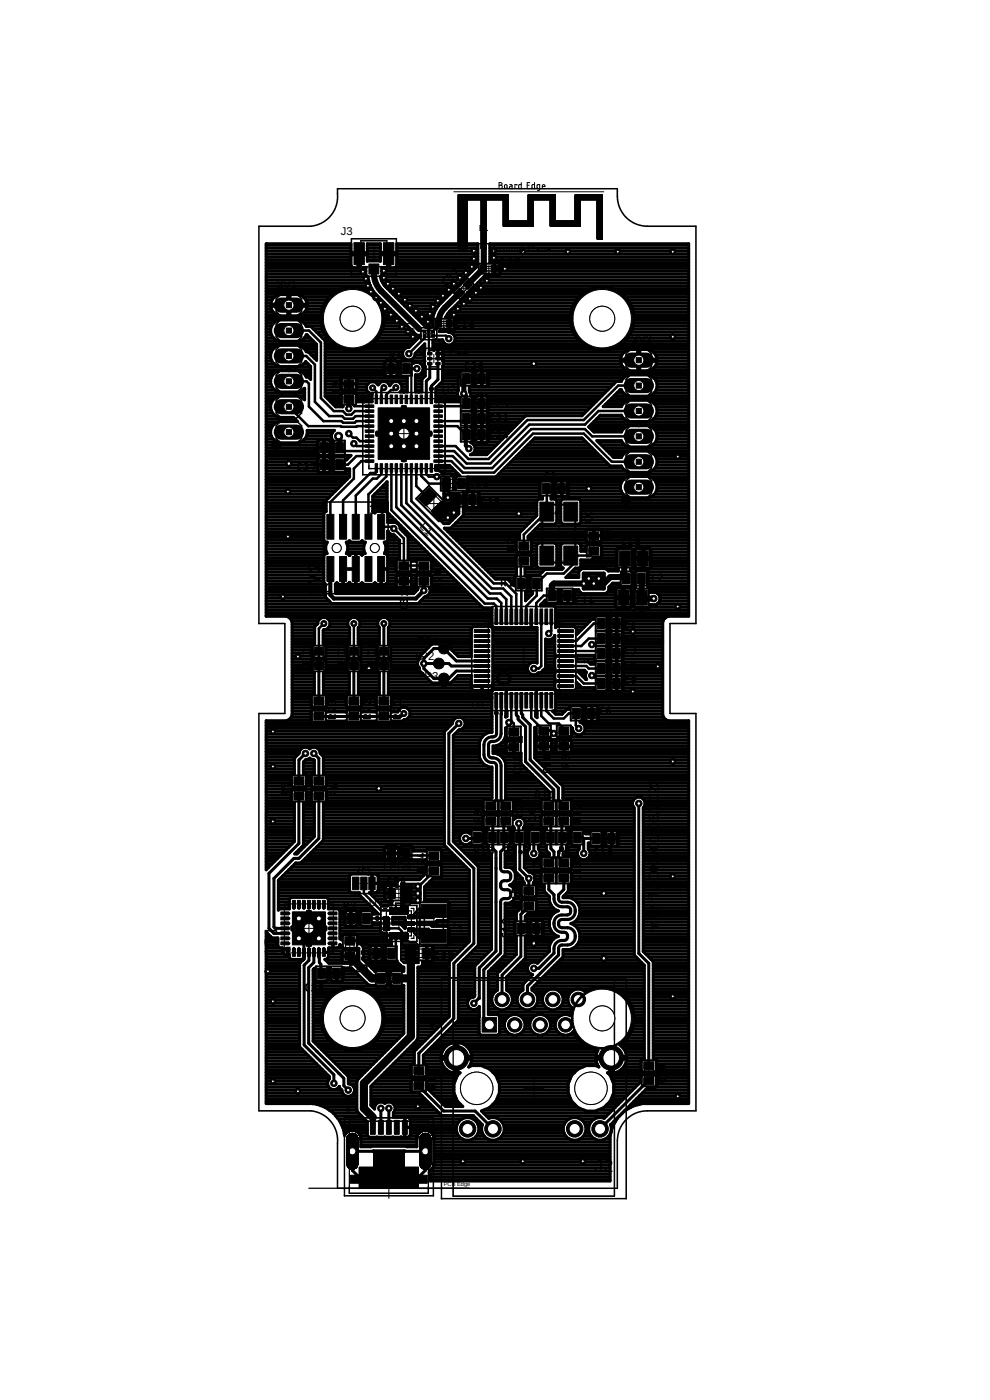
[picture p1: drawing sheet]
<svg xmlns="http://www.w3.org/2000/svg" width="297mm" height="420mm" viewBox="0 0 297 420" stroke-linecap="round" stroke-linejoin="round" font-family="sans-serif">
<defs><g id="words">
<g font-size="5.4">
<text x="83.2" y="280.9" transform="rotate(-90 83.2 280.9)">1</text>
<text x="83.2" y="286.2" transform="rotate(-90 83.2 286.2)">I</text>
<text x="83.2" y="284.7" transform="rotate(-90 83.2 284.7)">C</text>
<text x="178.4" y="351.7">J2</text>
</g>
<g font-size="4.3">
<text x="197.7" y="238.2" transform="rotate(-90 197.7 238.2)">2</text>
<text x="197.7" y="244.2" transform="rotate(-90 197.7 244.2)">/</text>
<text x="197.7" y="240.6" transform="rotate(-90 197.7 240.6)">0</text>
<text x="197.7" y="246.6" transform="rotate(-90 197.7 246.6)">5</text>
<text x="197.7" y="257.1" transform="rotate(-90 197.7 257.1)">v</text>
<text x="197.7" y="255" transform="rotate(-90 197.7 255)">0</text>
<text x="197.7" y="261.2" transform="rotate(-90 197.7 261.2)">K</text>
<text x="197.7" y="264.5" transform="rotate(-90 197.7 264.5)">O</text>
<text x="197.7" y="271.3" transform="rotate(-90 197.7 271.3)">i</text>
<text x="197.7" y="270.3" transform="rotate(-90 197.7 270.3)">f</text>
<text x="197.7" y="280.1" transform="rotate(-90 197.7 280.1)">m</text>
</g>
<g font-size="3.4">
<text x="102.3" y="70.4">J3</text>
<text x="82.8" y="86.5">SV1</text>
<text x="124.4" y="100.5" transform="rotate(-90 124.4 100.5)">S1</text>
<text x="189.3" y="103">SV3</text>
<text x="132.6" y="117.8">U2</text>
<text x="125.8" y="158.2" transform="rotate(45 125.8 158.2)">L1</text>
<text x="177.7" y="157" transform="rotate(-90 177.7 157)">Q</text>
<text x="93.2" y="197.3" transform="rotate(-90 93.2 197.3)">D</text>
<text x="103.7" y="197.3" transform="rotate(-90 103.7 197.3)">D</text>
<text x="112.7" y="197.3" transform="rotate(-90 112.7 197.3)">D</text>
<text x="124.1" y="198">TP2</text>
<text x="125.3" y="193.5">TP1</text>
<text x="93.2" y="199.6" transform="rotate(-90 93.2 199.6)">E</text>
<text x="103.7" y="199.6" transform="rotate(-90 103.7 199.6)">E</text>
<text x="112.7" y="201.4" transform="rotate(-90 112.7 201.4)">L</text>
<text x="112.7" y="199.6" transform="rotate(-90 112.7 199.6)">E</text>
<text x="125.3" y="204">TP3</text>
<text x="141.4" y="212.8">U1</text>
<text x="115" y="261">LED4</text>
<text x="110.6" y="272">U7</text>
<text x="138.6" y="280.6" transform="rotate(-90 138.6 280.6)">L</text>
<text x="138.6" y="278.8" transform="rotate(-90 138.6 278.8)">7</text>
<text x="103.5" y="334.4">X1</text>
</g>
<text font-size="1.7" x="133.2" y="356">PCB Edge</text>
</g></defs>
<g fill="#000" stroke="#000" stroke-width=".3">
<path d="M106.2 72.8h3.1v6.6h-3.1zM110.7 79.2h3v3h-3zM115 72.8h3.2v6.6h-3.2zM137.5 73.2h2.7v1.4h-2.7zM144.1 79.6h1.8v2.1h-1.8zM144.4 73.2h1.5v1.4h-1.5zM147.4 79.6h1.8v2.1h-1.8zM127.1 99.2h.7v.7h-.7zM128.3 99.2h.8v.7h-.8zM129.5 99.2h.8v.7h-.8zM130.6 96.1h1.8v2.1h-1.8zM133.9 96.1h1.8v2.1h-1.8z"/>
<path d="M137.9 86.4l1.5 1.5-1.3 1.3-1.5-1.5zM139 85.4l1.2-1.3 1.5 1.5-1.3 1.2zM103.2 118.9h3v2.1h-3zM103.2 114.1h3v2.1h-3zM116.2 109.1h2.1v3h-2.1zM121 109.1h2.1v3h-2.1zM127.1 100.4h.7v.7h-.7zM128.3 100.4h.8v.7h-.8zM129.5 100.4h.8v.7h-.8zM138.7 119.6h2.1v3h-2.1zM138.7 112.1h2.1v3h-2.1zM143.5 119.6h2.1v3h-2.1z"/>
<path d="M143.5 112.1h2.1v3h-2.1zM96.1 132.8h2.1v3h-2.1zM96.1 137.9h2.1v3h-2.1zM100.9 132.8h2.1v3h-2.1zM100.9 137.9h2.1v3h-2.1zM113.5 122.4h15.4v15.5h-15.4zM138.7 124.1h2.1v3h-2.1zM138.7 128.9h2.1v3h-2.1zM143.5 124.1h2.1v3h-2.1zM143.5 128.9h2.1v3h-2.1zM98.1 154.4h2.1v7.4h-2.1zM101.9 154.4h2.1v7.4h-2.1z"/>
<path d="M105.7 154.4h2.1v7.4h-2.1zM109.5 154.4h2.1v7.4h-2.1zM113.3 154.4h2.1v7.4h-2.1zM125.5 149.6l3.2-3.1 2.1 2.1-3.2 3.2zM132.7 143.6h2.1v3h-2.1zM132.7 150.5l2.1 2.1-3.1 3.2-2.2-2.1zM136 148.4h2.1v3h-2.1zM137.5 143.6h2.1v3h-2.1zM140.8 148.4h2.1v3h-2.1zM162 150.7h4.2v5.7h-4.2zM162.7 145.1h2.1v3h-2.1zM167.5 145.1h2.1v3h-2.1z"/>
<path d="M169.2 150.7h4.2v5.7h-4.2zM176.7 159.7h3v2.1h-3zM98.1 167h2.1v7.5h-2.1zM101.9 167h2.1v7.5h-2.1zM105.7 167h2.1v7.5h-2.1zM109.5 167h2.1v7.5h-2.1zM113.3 167h2.1v7.5h-2.1zM119.7 168.7h3v2.1h-3zM119.7 173.5h3v2.1h-3zM125.7 168.7h3v2.1h-3zM125.7 173.5h3v2.1h-3zM155.2 173.6h2.1v3h-2.1z"/>
<path d="M155.7 162.7h3v2.1h-3zM155.7 167.5h3v2.1h-3zM160 173.6h2.1v3h-2.1zM162 163.9h4.2v5.7h-4.2zM164.5 177.2h2.1v3h-2.1zM169.2 163.9h4.2v5.7h-4.2zM169.3 177.2h2.1v3h-2.1zM176.7 164.5h3v2.1h-3zM185.5 177.1h3v4.5h-3zM185.8 165.4h3v4.5h-3zM186.7 172.1h2.1v3h-2.1zM191.2 177.1h3v4.5h-3z"/>
<path d="M191.5 172.1h2.1v3h-2.1zM191.5 165.4h3v4.5h-3zM94.5 194.2h2.4v2.4h-2.4zM94.5 198.7h2.4v2.4h-2.4zM105 194.2h2.4v2.4h-2.4zM105 198.7h2.4v2.4h-2.4zM114 194.2h2.4v2.4h-2.4zM114 198.7h2.4v2.4h-2.4zM142.3 189h4.7v.8h-4.7zM142.3 190.5h4.7v.8h-4.7zM142.3 192h4.7v.8h-4.7zM142.3 193.5h4.7v.8h-4.7z"/>
<path d="M142.3 195h4.7v.8h-4.7zM142.3 196.5h4.7v.8h-4.7zM142.3 198h4.7v.8h-4.7zM142.3 199.5h4.7v.8h-4.7zM148.5 182.8h.8v4.7h-.8zM150 182.8h.8v4.7h-.8zM151.5 182.8h.8v4.7h-.8zM153 182.8h.8v4.7h-.8zM154.5 182.8h.8v4.7h-.8zM156 182.8h.8v4.7h-.8zM157.5 182.8h.8v4.7h-.8zM159 182.8h.8v4.7h-.8z"/>
<path d="M160.5 182.8h.8v4.7h-.8zM162 182.8h.8v4.7h-.8zM163.5 182.8h.8v4.7h-.8zM165 182.8h.8v4.7h-.8zM167.3 199.5h4.7v.8h-4.7zM167.3 198h4.7v.8h-4.7zM167.3 196.5h4.7v.8h-4.7zM167.3 195h4.7v.8h-4.7zM167.3 193.5h4.7v.8h-4.7zM167.3 192h4.7v.8h-4.7zM167.3 190.5h4.7v.8h-4.7zM167.3 189h4.7v.8h-4.7z"/>
<path d="M179.2 194.6h2.1v3h-2.1zM179.2 185.6h2.1v3h-2.1zM179.2 199.1h2.1v3h-2.1zM179.2 190.1h2.1v3h-2.1zM184 194.6h2.1v3h-2.1zM184 185.6h2.1v3h-2.1zM184 199.1h2.1v3h-2.1zM184 190.1h2.1v3h-2.1zM94.2 209.2h3v2.1h-3zM94.2 214h3v2.1h-3zM104.7 209.2h3v2.1h-3zM104.7 214h3v2.1h-3z"/>
<path d="M113.7 209.2h3v2.1h-3zM113.7 214h3v2.1h-3zM142.3 201h4.7v.8h-4.7zM142.3 202.5h4.7v.8h-4.7zM142.3 204h4.7v.8h-4.7zM142.3 205.5h4.7v.8h-4.7zM148.5 207.8h.8v4.7h-.8zM150 207.8h.8v4.7h-.8zM151.5 207.8h.8v4.7h-.8zM152.7 218.5h3v2.1h-3zM153 207.8h.8v4.7h-.8zM154.5 207.8h.8v4.7h-.8z"/>
<path d="M156 207.8h.8v4.7h-.8zM157.5 207.8h.8v4.7h-.8zM159 207.8h.8v4.7h-.8zM160.5 207.8h.8v4.7h-.8zM161.6 218.2h3.1v2.1h-3.1zM162 207.8h.8v4.7h-.8zM163.5 207.8h.8v4.7h-.8zM165 207.8h.8v4.7h-.8zM167.3 205.5h4.7v.8h-4.7zM167.3 204h4.7v.8h-4.7zM167.3 202.5h4.7v.8h-4.7zM167.3 201h4.7v.8h-4.7z"/>
<path d="M167.7 218.2h3v2.1h-3zM171.7 212.6h2.1v3h-2.1zM176.5 212.6h2.1v3h-2.1zM179.2 203.6h2.1v3h-2.1zM184 203.6h2.1v3h-2.1zM88.2 233.2h3v2.1h-3zM88.2 238h3v2.1h-3zM94.2 233.2h3v2.1h-3zM94.2 238h3v2.1h-3zM152.7 223.3h3v2.1h-3zM161.6 223h3.1v2.1h-3.1zM167.7 223h3v2.1h-3z"/>
<path d="M116.2 254.9h2.4v2.4h-2.4zM120.7 254.9h2.4v2.4h-2.4zM128.7 255.7h3v2.1h-3zM142 249.8h2.1v3h-2.1zM145.8 245.5h3v2.1h-3zM145.8 240.7h3v2.1h-3zM146.8 249.8h2.1v3h-2.1zM150.1 249.8h2.1v3h-2.1zM150.3 245.5h3v2.1h-3zM150.3 240.7h3v2.1h-3zM154.9 249.8h2.1v3h-2.1zM159.4 249.8h2.1v3h-2.1z"/>
<path d="M163.2 245.5h3v2.1h-3zM163.2 240.7h3v2.1h-3zM163.2 257.8h3v2.1h-3zM164.2 249.8h2.1v3h-2.1zM167.5 249.8h2.1v3h-2.1zM167.7 245.5h3v2.1h-3zM167.7 240.7h3v2.1h-3zM167.7 257.8h3v2.1h-3zM172.3 249.8h2.1v3h-2.1zM177.7 250.1h2.1v3h-2.1zM182.5 250.1h2.1v3h-2.1zM84.3 273.7h2.4v.9h-2.4z"/>
<path d="M84.3 275.2h2.4v.9h-2.4zM84.3 276.7h2.4v.9h-2.4zM84.3 278.2h2.4v.9h-2.4zM84.3 279.7h2.4v.9h-2.4zM87.7 270.2h.9v2.4h-.9zM87.7 273.7h9.9v9.9h-9.9zM89.2 270.2h.9v2.4h-.9zM90.7 270.2h.9v2.4h-.9zM92.2 270.2h.9v2.4h-.9zM93.7 270.2h.9v2.4h-.9zM95.2 270.2h.9v2.4h-.9zM96.7 270.2h.9v2.4h-.9z"/>
<path d="M98.7 279.7h2.4v.9h-2.4zM98.7 278.2h2.4v.9h-2.4zM98.7 276.7h2.4v.9h-2.4zM98.7 275.2h2.4v.9h-2.4zM98.7 273.7h2.4v.9h-2.4zM104.2 274.1h2.1v3h-2.1zM105.8 263.2h1.9v3.8h-1.9zM108.2 263.2h1.9v3.8h-1.9zM109 274.1h2.1v3h-2.1zM110.7 263.2h1.9v3.8h-1.9zM115.6 275.5h.3v.3h-.3zM115.6 277h.3v.3h-.3z"/>
<path d="M115.6 278.5h.3v.3h-.3zM116.2 266.6h2.1v3h-2.1zM117.1 273.1h.3v.3h-.3zM118.6 273.1h.3v.3h-.3zM121 266.6h2.1v3h-2.1zM121 273.1h.3v.3h-.3zM122.8 278.8h.3v.3h-.3zM122.8 277h.3v.3h-.3zM122.8 274.9h.3v.3h-.3zM126.4 271.4h7.5v3.9h-7.5zM126.4 278.9h7.5v3.9h-7.5zM128.7 260.5h3v2.1h-3z"/>
<path d="M155.2 277.1h2.1v3h-2.1zM157.2 271h3v2.1h-3zM157.2 266.2h3v2.1h-3zM160 277.1h2.1v3h-2.1zM163.2 262.6h3v2.1h-3zM167.7 262.6h3v2.1h-3zM84.3 281.2h2.4v.9h-2.4zM84.3 282.7h2.4v.9h-2.4zM85.7 284.3h1.3v1.3h-1.3zM87.7 284.6h.9v2.4h-.9zM89.2 284.6h.9v2.4h-.9zM90.7 284.6h.9v2.4h-.9z"/>
<path d="M92.2 284.6h.9v2.4h-.9zM93.7 284.6h.9v2.4h-.9zM95.2 284.6h.9v2.4h-.9zM95.2 290.6h2.1v3h-2.1zM96.7 284.6h.9v2.4h-.9zM98.7 282.7h2.4v.9h-2.4zM98.7 281.2h2.4v.9h-2.4zM100 290.6h2.1v3h-2.1zM103.5 286h3v2.1h-3zM103.5 281.2h3v2.1h-3zM111.7 284.6h2.1v3h-2.1zM113.2 292.1h2.1v3h-2.1z"/>
<path d="M116.5 284.6h2.1v3h-2.1zM117.1 280.6h.3v.3h-.3zM118 292.1h2.1v3h-2.1zM118.6 280.6h.3v.3h-.3zM120.4 280.6h.3v.3h-.3zM122.2 284.6h2.1v3h-2.1zM127 284.6h2.1v3h-2.1zM193.1 318.7h3.1v2.1h-3.1zM111.1 336.2h1.5v4.2h-1.5zM113.5 336.2h1.5v4.2h-1.5zM115.9 336.2h1.5v4.2h-1.5zM118.3 336.2h1.5v4.2h-1.5z"/>
<path d="M120.7 336.2h1.5v4.2h-1.5zM124.2 320.2h3v2.1h-3zM124.2 325h3v2.1h-3zM193.1 323.5h3.1v2.1h-3.1zM105.1 352.7h7.1v2.4h-7.1zM121.2 352.7h7v2.4h-7z"/>
</g>
<g fill="#000" stroke="#000" stroke-width=".3">
<path d="M112.6 118.6h.7l-.1 2.5-.7-.1z" fill-rule="evenodd"/>
<path d="M114.1 118.6h.7l-.1 2.5-.7-.1z" fill-rule="evenodd"/>
<path d="M115.6 118.6h.7l-.1 2.5-.7-.1z" fill-rule="evenodd"/>
<path d="M117.1 118.6h.7l-.1 2.5-.6-.1z" fill-rule="evenodd"/>
<path d="M118.6 118.6h.7l-.1 2.5-.7-.1z" fill-rule="evenodd"/>
<path d="M120.1 118.6h.7l-.1 2.5-.7-.1z" fill-rule="evenodd"/>
<path d="M121.6 118.6h.7l-.1 2.5-.7-.1z" fill-rule="evenodd"/>
<path d="M123.1 118.6h.7l-.1 2.5-.7-.1z" fill-rule="evenodd"/>
<path d="M124.6 118.6h.7l-.1 2.5-.7-.1z" fill-rule="evenodd"/>
<path d="M126.1 118.6h.7l-.1 2.5-.7-.1z" fill-rule="evenodd"/>
<path d="M127.6 118.6h.7l-.1 2.5-.7-.1z" fill-rule="evenodd"/>
<path d="M128.3 107.3h1.3v.7h-1.3z" fill-rule="evenodd"/>
<path d="M128.3 105.8h1.3v.7h-1.3z" fill-rule="evenodd"/>
<path d="M128.3 108.8h1.3v.7h-1.3z" fill-rule="evenodd"/>
<path d="M129.1 118.6h.7l-.1 2.5-.7-.1z" fill-rule="evenodd"/>
<path d="M130.8 107.3h1.2v.7h-1.2z" fill-rule="evenodd"/>
<path d="M130.8 105.8h1.2v.7h-1.2z" fill-rule="evenodd"/>
<path d="M130.8 108.8h1.2v.7h-1.2z" fill-rule="evenodd"/>
<path d="M109.6 121.5h2.5l.1 .7-2.5 .1z" fill-rule="evenodd"/>
<path d="M109.6 123h2.5l.1 .7-2.5 .1z" fill-rule="evenodd"/>
<path d="M109.6 124.5h2.5l.1 .7-2.5 .1z" fill-rule="evenodd"/>
<path d="M109.6 126h2.5l.1 .7-2.5 .1z" fill-rule="evenodd"/>
<path d="M109.6 127.5h2.5l.1 .7-2.5 .1z" fill-rule="evenodd"/>
<path d="M109.6 129h2.5l.1 .7-2.5 .1z" fill-rule="evenodd"/>
<path d="M109.6 130.5h2.5l.1 .7-2.5 .1z" fill-rule="evenodd"/>
<path d="M109.6 132h2.5l.1 .7-2.5 .1z" fill-rule="evenodd"/>
<path d="M109.6 133.5h2.5l.1 .7-2.5 .1z" fill-rule="evenodd"/>
<path d="M109.6 135h2.5l.1 .7-2.5 .1z" fill-rule="evenodd"/>
<path d="M109.6 136.5h2.5l.1 .7-2.5 .1z" fill-rule="evenodd"/>
<path d="M109.6 138h2.5l.1 .7-2.5 .1z" fill-rule="evenodd"/>
<path d="M112.6 139.2h.7l-.1 2.5-.7-.1z" fill-rule="evenodd"/>
<path d="M114.1 139.2h.7l-.1 2.5-.7-.1z" fill-rule="evenodd"/>
<path d="M115.6 139.2h.7l-.1 2.5-.7-.1z" fill-rule="evenodd"/>
<path d="M117.1 139.2h.7l-.1 2.5-.6-.1z" fill-rule="evenodd"/>
<path d="M118.6 139.2h.7l-.1 2.5-.7-.1z" fill-rule="evenodd"/>
<path d="M120.1 139.2h.7l-.1 2.5-.7-.1z" fill-rule="evenodd"/>
<path d="M121.6 139.2h.7l-.1 2.5-.7-.1z" fill-rule="evenodd"/>
<path d="M123.1 139.2h.7l-.1 2.5-.7-.1z" fill-rule="evenodd"/>
<path d="M124.6 139.2h.7l-.1 2.5-.7-.1z" fill-rule="evenodd"/>
<path d="M126.1 139.2h.7l-.1 2.5-.7-.1z" fill-rule="evenodd"/>
<path d="M127.6 139.2h.7l-.1 2.5-.7-.1z" fill-rule="evenodd"/>
<path d="M129.1 139.2h.7l-.1 2.5-.7-.1z" fill-rule="evenodd"/>
<path d="M130.2 138h2.5l.1 .7-2.5 .1z" fill-rule="evenodd"/>
<path d="M130.2 136.5h2.5l.1 .7-2.5 .1z" fill-rule="evenodd"/>
<path d="M130.2 135h2.5l.1 .7-2.5 .1z" fill-rule="evenodd"/>
<path d="M130.2 133.5h2.5l.1 .7-2.5 .1z" fill-rule="evenodd"/>
<path d="M130.2 132h2.5l.1 .7-2.5 .1z" fill-rule="evenodd"/>
<path d="M130.2 130.5h2.5l.1 .7-2.5 .1z" fill-rule="evenodd"/>
<path d="M130.2 129h2.5l.1 .7-2.5 .1z" fill-rule="evenodd"/>
<path d="M130.2 127.5h2.5l.1 .7-2.5 .1z" fill-rule="evenodd"/>
<path d="M130.2 126h2.5l.1 .7-2.5 .1z" fill-rule="evenodd"/>
<path d="M130.2 124.5h2.5l.1 .7-2.5 .1z" fill-rule="evenodd"/>
<path d="M130.2 123h2.5l.1 .7-2.5 .1z" fill-rule="evenodd"/>
<path d="M130.2 121.5h2.5l.1 .7-2.5 .1z" fill-rule="evenodd"/>
<circle cx="131.7" cy="199.1" r="1.14"/>
<circle cx="133.2" cy="194.6" r="1.14"/>
<circle cx="133.2" cy="203.6" r="1.14"/>
<circle cx="136.9" cy="317.5" r="3.7"/>
</g>
<g fill="none" stroke="#000" stroke-width=".3">
<path d="M137.5 60h2.7M137.5 59.8h15M137.5 59.7h15M137.5 59.6h15M137.5 59.5h15M137.5 59.4h15M137.5 59.3h15M137.5 59.2h15M137.5 59.1h15M137.5 59h15M137.5 58.9h15M137.5 58.8h15"/>
<path d="M137.5 58.7h15M137.5 58.6h15M137.5 58.5h15M140.2 59.9v14.8l-2.7-.1v-16.2h15v8M144.4 59.9v14.8l1.5-.1v-14.7M144.4 60h1.5M151 59.9v8h9v-8M151 60h1.5M152.5 59.9l-15 .1M158.5 60h1.5M158.5 59.8h8.1M158.5 59.7h8.1"/>
<path d="M158.5 59.6h8.1M158.5 59.5h8.1M158.5 59.4h8.1M158.5 59.3h8.1M158.5 59.2h8.1M158.5 59.1h8.1M158.5 59h8.1M158.5 58.9h8.1M158.5 58.8h8.1M158.5 58.7h8.1M158.5 58.6h8.1M158.5 58.5h8.1"/>
<path d="M165.1 59.9v8h9v-8M165.1 60h1.5M166.6 59.9l-8.1 .1M172.6 60h1.5M172.6 59.8h8.1M172.6 59.7h8.1M172.6 59.6h8.1M172.6 59.5h8.1M172.6 59.4h8.1M172.6 59.3h8.1M172.6 59.2h8.1M172.6 59.1h8.1"/>
<path d="M172.6 59h8.1M172.6 58.9h8.1M172.6 58.8h8.1M172.6 58.7h8.1M172.6 58.6h8.1M172.6 58.5h8.1M179.2 59.9v11.9h1.5v-13.4h-8.1v8M179.2 60h1.5M180.7 59.9l-8.1 .1M137.5 66.4h2.7M137.5 71.8h2.7M137.5 67.9h2.7"/>
<path d="M137.5 74.5h2.7M137.5 74.4h2.7M137.5 74.3h2.7M137.5 74.2h2.7M137.5 74.1h2.7M137.5 74h2.7M137.5 73.9h2.7M137.5 73.8h2.7M137.5 73.7h2.7M137.5 73.6h2.7M137.5 73.5h2.7M137.5 73.4h2.7"/>
<path d="M137.5 73.3h2.7M137.5 73.2h2.7M137.5 73.1h2.7M137.5 73h2.7M137.5 72.9h2.7M137.5 72.8h2.7M137.5 72.7h2.7M137.5 72.6h2.7M137.5 72.5h2.7M137.5 72.4h2.7M137.5 72.3h2.7M137.5 72.2h2.7"/>
<path d="M137.5 72.1h2.7M137.5 72h2.7M137.5 71.9h2.7M137.5 71.7h2.7M137.5 71.6h2.7M137.5 71.5h2.7M137.5 71.4h2.7M137.5 71.3h2.7M137.5 71.2h2.7M137.5 71.1h2.7M137.5 71h2.7M137.5 70.9h2.7"/>
<path d="M137.5 70.8h2.7M137.5 70.7h2.7M137.5 70.6h2.7M137.5 70.5h2.7M137.5 70.4h2.7M137.5 70.3h2.7M137.5 70.2h2.7M137.5 70.1h2.7M137.5 70h2.7M137.5 69.9h2.7M137.5 69.8h2.7M137.5 69.7h2.7"/>
<path d="M137.5 69.6h2.7M137.5 69.5h2.7M137.5 69.4h2.7M137.5 69.3h2.7M137.5 69.2h2.7M137.5 69.1h2.7M137.5 69h2.7M137.5 68.9h2.7M137.5 68.8h2.7M137.5 68.7h2.7M137.5 68.6h2.7M137.5 68.5h2.7"/>
<path d="M137.5 68.4h2.7M137.5 68.3h2.7M137.5 68.2h2.7M137.5 68.1h2.7M137.5 68h2.7M137.5 67.8h2.7M137.5 67.7h2.7M137.5 67.6h2.7M137.5 67.5h2.7M137.5 67.4h2.7M137.5 67.3h2.7M137.5 67.2h2.7"/>
<path d="M137.5 67.1h2.7M137.5 67h2.7M137.5 66.9h2.7M137.5 66.8h2.7M137.5 66.7h2.7M137.5 66.6h2.7M137.5 66.5h2.7M137.5 66.3h2.7M137.5 66.2h2.7M137.5 66.1h2.7M137.5 66h2.7M137.5 65.9h2.7"/>
<path d="M137.5 65.8h2.7M137.5 65.7h2.7M137.5 65.6h2.7M137.5 65.5h2.7M137.5 65.4h2.7M137.5 65.3h2.7M137.5 65.2h2.7M137.5 65.1h2.7M137.5 65h2.7M137.5 64.9h2.7M137.5 64.8h2.7M137.5 64.7h2.7"/>
<path d="M137.5 64.6h2.7M137.5 64.5h2.7M137.5 64.4h2.7M137.5 64.3h2.7M137.5 64.2h2.7M137.5 64.1h2.7M137.5 64h2.7M137.5 63.9h2.7M137.5 63.8h2.7M137.5 63.7h2.7M137.5 63.6h2.7M137.5 63.5h2.7"/>
<path d="M137.5 63.4h2.7M137.5 63.3h2.7M137.5 63.2h2.7M137.5 63.1h2.7M137.5 63h2.7M137.5 62.9h2.7M137.5 62.8h2.7M137.5 62.7h2.7M137.5 62.6h2.7M137.5 62.5h2.7M137.5 62.4h2.7M137.5 62.3h2.7"/>
<path d="M137.5 62.2h2.7M137.5 62.1h2.7M137.5 62h2.7M137.5 61.9h2.7M137.5 61.8h2.7M137.5 61.7h2.7M137.5 61.6h2.7M137.5 61.5h2.7M137.5 61.4h2.7M137.5 61.3h2.7M137.5 61.2h2.7M137.5 61.1h2.7"/>
<path d="M137.5 61h2.7M137.5 60.9h2.7M137.5 60.8h2.7M137.5 60.7h2.7M137.5 60.6h2.7M137.5 60.5h2.7M137.5 60.4h2.7M137.5 60.3h2.7M137.5 60.2h2.7M137.5 60.1h2.7M144.4 66.4h1.5M144.4 71.8h1.5"/>
<path d="M144.4 67.9h1.5M144.4 74.5h1.5M144.4 74.4h1.5M144.4 74.3h1.5M144.4 74.2h1.5M144.4 74.1h1.5M144.4 74h1.5M144.4 73.9h1.5M144.4 73.8h1.5M144.4 73.7h1.5M144.4 73.6h1.5M144.4 73.5h1.5"/>
<path d="M144.4 73.4h1.5M144.4 73.3h1.5M144.4 73.2h1.5M144.4 73.1h1.5M144.4 73h1.5M144.4 72.9h1.5M144.4 72.8h1.5M144.4 72.7h1.5M144.4 72.6h1.5M144.4 72.5h1.5M144.4 72.4h1.5M144.4 72.3h1.5"/>
<path d="M144.4 72.2h1.5M144.4 72.1h1.5M144.4 72h1.5M144.4 71.9h1.5M144.4 71.7h1.5M144.4 71.6h1.5M144.4 71.5h1.5M144.4 71.4h1.5M144.4 71.3h1.5M144.4 71.2h1.5M144.4 71.1h1.5M144.4 71h1.5"/>
<path d="M144.4 70.9h1.5M144.4 70.8h1.5M144.4 70.7h1.5M144.4 70.6h1.5M144.4 70.5h1.5M144.4 70.4h1.5M144.4 70.3h1.5M144.4 70.2h1.5M144.4 70.1h1.5M144.4 70h1.5M144.4 69.9h1.5M144.4 69.8h1.5"/>
<path d="M144.4 69.7h1.5M144.4 69.6h1.5M144.4 69.5h1.5M144.4 69.4h1.5M144.4 69.3h1.5M144.4 69.2h1.5M144.4 69.1h1.5M144.4 69h1.5M144.4 68.9h1.5M144.4 68.8h1.5M144.4 68.7h1.5M144.4 68.6h1.5"/>
<path d="M144.4 68.5h1.5M144.4 68.4h1.5M144.4 68.3h1.5M144.4 68.2h1.5M144.4 68.1h1.5M144.4 68h1.5M144.4 67.8h1.5M144.4 67.7h1.5M144.4 67.6h1.5M144.4 67.5h1.5M144.4 67.4h1.5M144.4 67.3h1.5"/>
<path d="M144.4 67.2h1.5M144.4 67.1h1.5M144.4 67h1.5M144.4 66.9h1.5M144.4 66.8h1.5M144.4 66.7h1.5M144.4 66.6h1.5M144.4 66.5h1.5M144.4 66.3h1.5M144.4 66.2h1.5M144.4 66.1h1.5M144.4 66h1.5"/>
<path d="M144.4 65.9h1.5M144.4 65.8h1.5M144.4 65.7h1.5M144.4 65.6h1.5M144.4 65.5h1.5M144.4 65.4h1.5M144.4 65.3h1.5M144.4 65.2h1.5M144.4 65.1h1.5M144.4 65h1.5M144.4 64.9h1.5M144.4 64.8h1.5"/>
<path d="M144.4 64.7h1.5M144.4 64.6h1.5M144.4 64.5h1.5M144.4 64.4h1.5M144.4 64.3h1.5M144.4 64.2h1.5M144.4 64.1h1.5M144.4 64h1.5M144.4 63.9h1.5M144.4 63.8h1.5M144.4 63.7h1.5M144.4 63.6h1.5"/>
<path d="M144.4 63.5h1.5M144.4 63.4h1.5M144.4 63.3h1.5M144.4 63.2h1.5M144.4 63.1h1.5M144.4 63h1.5M144.4 62.9h1.5M144.4 62.8h1.5M144.4 62.7h1.5M144.4 62.6h1.5M144.4 62.5h1.5M144.4 62.4h1.5"/>
<path d="M144.4 62.3h1.5M144.4 62.2h1.5M144.4 62.1h1.5M144.4 62h1.5M144.4 61.9h1.5M144.4 61.8h1.5M144.4 61.7h1.5M144.4 61.6h1.5M144.4 61.5h1.5M144.4 61.4h1.5M144.4 61.3h1.5M144.4 61.2h1.5"/>
<path d="M144.4 61.1h1.5M144.4 61h1.5M144.4 60.9h1.5M144.4 60.8h1.5M144.4 60.7h1.5M144.4 60.6h1.5M144.4 60.5h1.5M144.4 60.4h1.5M144.4 60.3h1.5M144.4 60.2h1.5M144.4 60.1h1.5M151 66.4h9"/>
<path d="M151 67.8h9M151 67.7h9M151 67.6h9M151 67.5h9M151 67.4h9M151 67.3h9M151 67.2h9M151 67.1h9M151 67h9M151 66.9h9M151 66.8h9M151 66.7h9"/>
<path d="M151 66.6h9M151 66.5h9M151 66.3h1.5M151 66.2h1.5M151 66.1h1.5M151 66h1.5M151 65.9h1.5M151 65.8h1.5M151 65.7h1.5M151 65.6h1.5M151 65.5h1.5M151 65.4h1.5"/>
<path d="M151 65.3h1.5M151 65.2h1.5M151 65.1h1.5M151 65h1.5M151 64.9h1.5M151 64.8h1.5M151 64.7h1.5M151 64.6h1.5M151 64.5h1.5M151 64.4h1.5M151 64.3h1.5M151 64.2h1.5"/>
<path d="M151 64.1h1.5M151 64h1.5M151 63.9h1.5M151 63.8h1.5M151 63.7h1.5M151 63.6h1.5M151 63.5h1.5M151 63.4h1.5M151 63.3h1.5M151 63.2h1.5M151 63.1h1.5M151 63h1.5"/>
<path d="M151 62.9h1.5M151 62.8h1.5M151 62.7h1.5M151 62.6h1.5M151 62.5h1.5M151 62.4h1.5M151 62.3h1.5M151 62.2h1.5M151 62.1h1.5M151 62h1.5M151 61.9h1.5M151 61.8h1.5"/>
<path d="M151 61.7h1.5M151 61.6h1.5M151 61.5h1.5M151 61.4h1.5M151 61.3h1.5M151 61.2h1.5M151 61.1h1.5M151 61h1.5M151 60.9h1.5M151 60.8h1.5M151 60.7h1.5M151 60.6h1.5"/>
<path d="M151 60.5h1.5M151 60.4h1.5M151 60.3h1.5M151 60.2h1.5M151 60.1h1.5M158.5 66.4v-8h8.1v8M158.5 66.3h1.5M158.5 66.2h1.5M158.5 66.1h1.5M158.5 66h1.5M158.5 65.9h1.5M158.5 65.8h1.5"/>
<path d="M158.5 65.7h1.5M158.5 65.6h1.5M158.5 65.5h1.5M158.5 65.4h1.5M158.5 65.3h1.5M158.5 65.2h1.5M158.5 65.1h1.5M158.5 65h1.5M158.5 64.9h1.5M158.5 64.8h1.5M158.5 64.7h1.5M158.5 64.6h1.5"/>
<path d="M158.5 64.5h1.5M158.5 64.4h1.5M158.5 64.3h1.5M158.5 64.2h1.5M158.5 64.1h1.5M158.5 64h1.5M158.5 63.9h1.5M158.5 63.8h1.5M158.5 63.7h1.5M158.5 63.6h1.5M158.5 63.5h1.5M158.5 63.4h1.5"/>
<path d="M158.5 63.3h1.5M158.5 63.2h1.5M158.5 63.1h1.5M158.5 63h1.5M158.5 62.9h1.5M158.5 62.8h1.5M158.5 62.7h1.5M158.5 62.6h1.5M158.5 62.5h1.5M158.5 62.4h1.5M158.5 62.3h1.5M158.5 62.2h1.5"/>
<path d="M158.5 62.1h1.5M158.5 62h1.5M158.5 61.9h1.5M158.5 61.8h1.5M158.5 61.7h1.5M158.5 61.6h1.5M158.5 61.5h1.5M158.5 61.4h1.5M158.5 61.3h1.5M158.5 61.2h1.5M158.5 61.1h1.5M158.5 61h1.5"/>
<path d="M158.5 60.9h1.5M158.5 60.8h1.5M158.5 60.7h1.5M158.5 60.6h1.5M158.5 60.5h1.5M158.5 60.4h1.5M158.5 60.3h1.5M158.5 60.2h1.5M158.5 60.1h1.5M165.1 66.4h9M165.1 67.8h9M165.1 67.7h9"/>
<path d="M165.1 67.6h9M165.1 67.5h9M165.1 67.4h9M165.1 67.3h9M165.1 67.2h9M165.1 67.1h9M165.1 67h9M165.1 66.9h9M165.1 66.8h9M165.1 66.7h9M165.1 66.6h9M165.1 66.5h9"/>
<path d="M165.1 66.3h1.5M165.1 66.2h1.5M165.1 66.1h1.5M165.1 66h1.5M165.1 65.9h1.5M165.1 65.8h1.5M165.1 65.7h1.5M165.1 65.6h1.5M165.1 65.5h1.5M165.1 65.4h1.5M165.1 65.3h1.5M165.1 65.2h1.5"/>
<path d="M165.1 65.1h1.5M165.1 65h1.5M165.1 64.9h1.5M165.1 64.8h1.5M165.1 64.7h1.5M165.1 64.6h1.5M165.1 64.5h1.5M165.1 64.4h1.5M165.1 64.3h1.5M165.1 64.2h1.5M165.1 64.1h1.5M165.1 64h1.5"/>
<path d="M165.1 63.9h1.5M165.1 63.8h1.5M165.1 63.7h1.5M165.1 63.6h1.5M165.1 63.5h1.5M165.1 63.4h1.5M165.1 63.3h1.5M165.1 63.2h1.5M165.1 63.1h1.5M165.1 63h1.5M165.1 62.9h1.5M165.1 62.8h1.5"/>
<path d="M165.1 62.7h1.5M165.1 62.6h1.5M165.1 62.5h1.5M165.1 62.4h1.5M165.1 62.3h1.5M165.1 62.2h1.5M165.1 62.1h1.5M165.1 62h1.5M165.1 61.9h1.5M165.1 61.8h1.5M165.1 61.7h1.5M165.1 61.6h1.5"/>
<path d="M165.1 61.5h1.5M165.1 61.4h1.5M165.1 61.3h1.5M165.1 61.2h1.5M165.1 61.1h1.5M165.1 61h1.5M165.1 60.9h1.5M165.1 60.8h1.5M165.1 60.7h1.5M165.1 60.6h1.5M165.1 60.5h1.5M165.1 60.4h1.5"/>
<path d="M165.1 60.3h1.5M165.1 60.2h1.5M165.1 60.1h1.5M172.6 66.3h1.5M172.6 66.2h1.5M172.6 66.1h1.5M172.6 66h1.5M172.6 65.9h1.5M172.6 65.8h1.5M172.6 65.7h1.5M172.6 65.6h1.5M172.6 65.5h1.5"/>
<path d="M172.6 65.4h1.5M172.6 65.3h1.5M172.6 65.2h1.5M172.6 65.1h1.5M172.6 65h1.5M172.6 64.9h1.5M172.6 64.8h1.5M172.6 64.7h1.5M172.6 64.6h1.5M172.6 64.5h1.5M172.6 64.4h1.5M172.6 64.3h1.5"/>
<path d="M172.6 64.2h1.5M172.6 64.1h1.5M172.6 64h1.5M172.6 63.9h1.5M172.6 63.8h1.5M172.6 63.7h1.5M172.6 63.6h1.5M172.6 63.5h1.5M172.6 63.4h1.5M172.6 63.3h1.5M172.6 63.2h1.5M172.6 63.1h1.5"/>
<path d="M172.6 63h1.5M172.6 62.9h1.5M172.6 62.8h1.5M172.6 62.7h1.5M172.6 62.6h1.5M172.6 62.5h1.5M172.6 62.4h1.5M172.6 62.3h1.5M172.6 62.2h1.5M172.6 62.1h1.5M172.6 62h1.5M172.6 61.9h1.5"/>
<path d="M172.6 61.8h1.5M172.6 61.7h1.5M172.6 61.6h1.5M172.6 61.5h1.5M172.6 61.4h1.5M172.6 61.3h1.5M172.6 61.2h1.5M172.6 61.1h1.5M172.6 61h1.5M172.6 60.9h1.5M172.6 60.8h1.5M172.6 60.7h1.5"/>
<path d="M172.6 60.6h1.5M172.6 60.5h1.5M172.6 60.4h1.5M172.6 60.3h1.5M172.6 60.2h1.5M172.6 60.1h1.5M179.2 66.4h1.5M179.2 67.9h1.5M179.2 71.7h1.5M179.2 71.6h1.5M179.2 71.5h1.5M179.2 71.4h1.5"/>
<path d="M179.2 71.3h1.5M179.2 71.2h1.5M179.2 71.1h1.5M179.2 71h1.5M179.2 70.9h1.5M179.2 70.8h1.5M179.2 70.7h1.5M179.2 70.6h1.5M179.2 70.5h1.5M179.2 70.4h1.5M179.2 70.3h1.5M179.2 70.2h1.5"/>
<path d="M179.2 70.1h1.5M179.2 70h1.5M179.2 69.9h1.5M179.2 69.8h1.5M179.2 69.7h1.5M179.2 69.6h1.5M179.2 69.5h1.5M179.2 69.4h1.5M179.2 69.3h1.5M179.2 69.2h1.5M179.2 69.1h1.5M179.2 69h1.5"/>
<path d="M179.2 68.9h1.5M179.2 68.8h1.5M179.2 68.7h1.5M179.2 68.6h1.5M179.2 68.5h1.5M179.2 68.4h1.5M179.2 68.3h1.5M179.2 68.2h1.5M179.2 68.1h1.5M179.2 68h1.5M179.2 67.8h1.5M179.2 67.7h1.5"/>
<path d="M179.2 67.6h1.5M179.2 67.5h1.5M179.2 67.4h1.5M179.2 67.3h1.5M179.2 67.2h1.5M179.2 67.1h1.5M179.2 67h1.5M179.2 66.9h1.5M179.2 66.8h1.5M179.2 66.7h1.5M179.2 66.6h1.5M179.2 66.5h1.5"/>
<path d="M179.2 66.3h1.5M179.2 66.2h1.5M179.2 66.1h1.5M179.2 66h1.5M179.2 65.9h1.5M179.2 65.8h1.5M179.2 65.7h1.5M179.2 65.6h1.5M179.2 65.5h1.5M179.2 65.4h1.5M179.2 65.3h1.5M179.2 65.2h1.5"/>
<path d="M179.2 65.1h1.5M179.2 65h1.5M179.2 64.9h1.5M179.2 64.8h1.5M179.2 64.7h1.5M179.2 64.6h1.5M179.2 64.5h1.5M179.2 64.4h1.5M179.2 64.3h1.5M179.2 64.2h1.5M179.2 64.1h1.5M179.2 64h1.5"/>
<path d="M179.2 63.9h1.5M179.2 63.8h1.5M179.2 63.7h1.5M179.2 63.6h1.5M179.2 63.5h1.5M179.2 63.4h1.5M179.2 63.3h1.5M179.2 63.2h1.5M179.2 63.1h1.5M179.2 63h1.5M179.2 62.9h1.5M179.2 62.8h1.5"/>
<path d="M179.2 62.7h1.5M179.2 62.6h1.5M179.2 62.5h1.5M179.2 62.4h1.5M179.2 62.3h1.5M179.2 62.2h1.5M179.2 62.1h1.5M179.2 62h1.5M179.2 61.9h1.5M179.2 61.8h1.5M179.2 61.7h1.5M179.2 61.6h1.5"/>
<path d="M179.2 61.5h1.5M179.2 61.4h1.5M179.2 61.3h1.5M179.2 61.2h1.5M179.2 61.1h1.5M179.2 61h1.5M179.2 60.9h1.5M179.2 60.8h1.5M179.2 60.7h1.5M179.2 60.6h1.5M179.2 60.5h1.5M179.2 60.4h1.5"/>
<path d="M179.2 60.3h1.5M179.2 60.2h1.5M179.2 60.1h1.5M115 275.2h1.5l.4 .4v.5h-1.9zM115 276.7h1.9v.9h-1.9zM115 278.2h1.9v.9h-1.9zM115 276h1.9M115 275.9h1.9M115 275.8h1.9M115 275.7h1.9M115 275.6h1.9M115 275.5h1.9"/>
<path d="M115 275.4l1.8 .1M115 275.3l1.7 .1M115 275.3h1.6M115 275.2h1.5M115 277.5h1.9M115 277.4h1.9M115 277.3h1.9M115 277.2h1.9M115 277.1h1.9M115 277h1.9M115 276.9h1.9M115 276.8h1.9"/>
<path d="M115 276.7h1.9M115 279h1.9M115 278.9h1.9M115 278.8h1.9M115 278.7h1.9M115 278.6h1.9M115 278.5h1.9M115 278.4h1.9M115 278.3h1.9M115 278.2h1.9M117 272.5h.9v1.8h-.9zM117 279.9h.9v1.8l-.9 .1z"/>
<path d="M117 280h.9M117 274.2h.9M117 274.1h.9M117 274h.9M117 273.9h.9M117 273.8h.9M117 273.7h.9M117 273.6h.9M117 273.5h.9M117 273.4h.9M117 273.3h.9M117 273.2h.9"/>
<path d="M117 273.1h.9M117 273h.9M117 272.9h.9M117 272.8h.9M117 272.7h.9M117 272.6h.9M118.5 279.9h.9v1.8h-.9zM118.5 280h.9M118.5 272.5h.9v1.8h-.9zM118.5 274.2h.9M118.5 274.1h.9M118.5 274h.9"/>
<path d="M118.5 273.9h.9M118.5 273.8h.9M118.5 273.7h.9M118.5 273.6h.9M118.5 273.5h.9M118.5 273.4h.9M118.5 273.3h.9M118.5 273.2h.9M118.5 273.1h.9M118.5 273h.9M118.5 272.9h.9M118.5 272.8h.9"/>
<path d="M118.5 272.7h.9M118.5 272.6h.9M120 280h2.3M120 274.1h2.4M120 274h2.4M120 273.9h2.4M120 273.8h2.4M120 273.7h2.4M120 273.6h2.4M120 273.5h2.4M120 273.4h2.4M120 273.3h2.4"/>
<path d="M120 273.2h2.4M120 273.1h2.4M120 273h2.4M120 272.9h2.4M120 272.8h2.4M120 272.7h2.4M120 272.6h2.4M122.1 279.9l.3 .2M122.2 280l-2.2-.1v1.8h2.4v-1.6M122.3 274.2l-2.3 .1M122.4 274.2v-1.7h-2.4v1.8h2.2M122.4 274.1l-2.4 .1"/>
<path d="M122.4 274.2l-.3 .1M122.4 275.1h1.9M122.4 275.6h1.9M122.4 275.5h1.9M122.4 275.4h1.9M122.4 275.3h1.9M122.4 275.2h1.9M122.4 276.6h1.9v1h-1.9zM122.4 277.5h1.9M122.4 277.4h1.9M122.4 277.3h1.9M122.4 277.2h1.9"/>
<path d="M122.4 277.1h1.9M122.4 277h1.9M122.4 276.9h1.9M122.4 276.8h1.9M122.4 276.7h1.9M122.4 279.1h1.9M122.4 279h1.9M122.4 278.9h1.9M122.4 278.8h1.9M122.4 278.7h1.9M122.4 278.6h1.9M122.4 279.4v-.8h1.9v1l-1.7-.1"/>
<path d="M122.4 279.4l.3 .2M122.4 279.4h1.9M122.4 279.3h1.9M122.4 279.2h1.9M122.4 275h1.9M122.4 274.9h1.9M122.4 274.8h1.9M122.5 274.8h1.8M122.5 279.5h1.8M122.6 274.7h1.7v.9h-1.9v-.8M122.7 274.7l-.3 .1M117 281.6h.9"/>
<path d="M117 281.5h.9M117 281.4h.9M117 281.3h.9M117 281.2h.9M117 281.1h.9M117 281h.9M117 280.9h.9M117 280.8h.9M117 280.7h.9M117 280.6h.9M117 280.5h.9M117 280.4h.9"/>
<path d="M117 280.3h.9M117 280.2h.9M117 280.1h.9M118.5 281.6h.9M118.5 281.5h.9M118.5 281.4h.9M118.5 281.3h.9M118.5 281.2h.9M118.5 281.1h.9M118.5 281h.9M118.5 280.9h.9M118.5 280.8h.9"/>
<path d="M118.5 280.7h.9M118.5 280.6h.9M118.5 280.5h.9M118.5 280.4h.9M118.5 280.3h.9M118.5 280.2h.9M118.5 280.1h.9M120 281.6h2.4M120 281.5h2.4M120 281.4h2.4M120 281.3h2.4M120 281.2h2.4"/>
<path d="M120 281.1h2.4M120 281h2.4M120 280.9h2.4M120 280.8h2.4M120 280.7h2.4M120 280.6h2.4M120 280.5h2.4M120 280.4h2.4M120 280.3h2.4M120 280.2h2.4M120 280.1h2.4M104.1 349.2h3.3"/>
<path d="M104.1 349.1h3.3M104.1 349h3.3M104.1 348.9h3.3M104.1 348.8h3.3M104.1 348.7h3.3M104.1 348.6h3.3M104.1 348.5h3.3M104.1 348.4h3.3M104.1 348.3h3.3M104.1 348.2h3.3M104.1 348.1h3.3M104.1 348h3.3"/>
<path d="M104.1 347.9h3.3M104.1 347.8h3.3M104.1 347.7h3.3M104.1 347.6h3.3M104.1 347.5h3.3M104.1 347.4h3.3M104.1 347.3h3.3M104.1 347.2h3.3M104.1 347.1h3.3M104.1 347h3.3M104.1 346.9h3.3M104.1 346.8h3.3"/>
<path d="M104.1 346.7h3.3M104.1 346.6h3.3M104.1 346.5h3.3M104.1 346.4h3.3M104.1 346.3h3.3M104.1 346.2h3.3M104.1 346.1h3.3M104.1 346h3.3M104.1 345.9h3.3M104.1 345.8h3.3M104.1 345.7h3.3M104.1 345.6h3.3"/>
<path d="M104.1 345.5h3.3M104.1 345.4h3.3M104.1 345.3h3.3M104.1 345.2h3.3M104.1 345.1h3.3M104.1 345h3.3M104.1 344.9h3.3M104.1 344.8h3.3M104.1 344.7h3.3M104.1 344.6h3.3M104.1 344.5h3.3M104.1 344.4h3.3"/>
<path d="M104.1 344.3h3.3M104.1 344.2h3.3M104.1 344.1h3.3M104.1 344h3.3M104.1 343.9h3.3M104.1 343.8h3.3M104.1 343.7h3.3M104.1 343.6h3.3M104.1 343.5h3.3M104.1 343.4h3.3M104.1 343.3h3.3M104.1 343.2h3.3"/>
<path d="M104.1 343.1h3.3M104.1 343h3.3M104.1 342.9h3.3M104.1 342.8h3.3M104.1 342.7h3.3M104.1 342.6h3.3M104.1 342.5h3.3M104.1 342.4h3.3M104.1 342.3h3.3M104.1 342.2h3.3M104.1 342.1h3.3M104.1 342h3.3"/>
<path d="M104.1 341.9h3.3M104.1 341.8h3.3M104.1 341.7h3.3M104.1 341.8v7.5M104.1 349.3v.3M104.1 349.4h3.3M104.1 341.6h3.3M104.1 341.5h3.3M104.1 341.4v.4M104.1 349.6l.1 .3M104.1 341.4h3.2M104.1 341.3h3.2"/>
<path d="M104.2 349.7h3.1M104.2 341.2h3.1M104.2 349.9h3.1M104.2 341.1l-.1 .3M104.2 349.9l.2 .3M104.2 341.1h3M104.3 341h2.9M104.3 341h2.8M104.3 350.1h2.8M104.3 340.9h2.8M104.4 340.8l-.2 .3M104.4 350.2l.2 .2"/>
<path d="M104.4 350.2h2.7M104.4 340.8h2.7M104.4 350.3h2.6M104.5 340.7h2.5M104.5 340.7h2.4M104.5 350.4h2.4M104.6 350.4l.2 .2M104.6 340.6h2.3M104.6 350.5h2.2M104.7 340.5h2.1M104.7 350.6h2M104.8 340.4h1.9"/>
<path d="M104.8 350.6h1.8M104.8 340.4l-.4 .4M104.8 350.6l.3 .2M104.9 340.3h1.7M104.9 350.7h1.6M105.1 340.3h1.3M105.1 350.8h1.3M105.1 350.8h1.2M105.3 350.9h.8M105.3 340.2h.9M105.7 340.1l-.9 .3M105.7 340.1l.9 .3"/>
<path d="M105.7 340.1h.1M106.6 340.4l.5 .4M106.9 350.4l-.5 .4M107 350.4h-2.5M107.1 340.8l.2 .3M107.1 350.2l-.2 .2M107.2 350.1h-2.9M107.2 350h-3M107.3 341.1v.3M107.3 349.9l-.2 .3M107.3 349.8l-3.1 .1M107.3 349.7h-3.2"/>
<path d="M107.3 349.6l-3.2 .1M107.3 341.4l.1 .4M107.3 349.6v.3M107.4 349.5h-3.3M107.4 349.3h-3.3M107.4 341.8v7.5M107.4 349.3l-.1 .3M126 341.8v7.5M126 349.3v.3M126 349.2h3.3M126 349.1h3.3M126 349h3.3"/>
<path d="M126 348.9h3.3M126 348.8h3.3M126 348.7h3.3M126 348.6h3.3M126 348.5h3.3M126 348.4h3.3M126 348.3h3.3M126 348.2h3.3M126 348.1h3.3M126 348h3.3M126 347.9h3.3M126 347.8h3.3"/>
<path d="M126 347.7h3.3M126 347.6h3.3M126 347.5h3.3M126 347.4h3.3M126 347.3h3.3M126 347.2h3.3M126 347.1h3.3M126 347h3.3M126 346.9h3.3M126 346.8h3.3M126 346.7h3.3M126 346.6h3.3"/>
<path d="M126 346.5h3.3M126 346.4h3.3M126 346.3h3.3M126 346.2h3.3M126 346.1h3.3M126 346h3.3M126 345.9h3.3M126 345.8h3.3M126 345.7h3.3M126 345.6h3.3M126 345.5h3.3M126 345.4h3.3"/>
<path d="M126 345.3h3.3M126 345.2h3.3M126 345.1h3.3M126 345h3.3M126 344.9h3.3M126 344.8h3.3M126 344.7h3.3M126 344.6h3.3M126 344.5h3.3M126 344.4h3.3M126 344.3h3.3M126 344.2h3.3"/>
<path d="M126 344.1h3.3M126 344h3.3M126 343.9h3.3M126 343.8h3.3M126 343.7h3.3M126 343.6h3.3M126 343.5h3.3M126 343.4h3.3M126 343.3h3.3M126 343.2h3.3M126 343.1h3.3M126 343h3.3"/>
<path d="M126 342.9h3.3M126 342.8h3.3M126 342.7h3.3M126 342.6h3.3M126 342.5h3.3M126 342.4h3.3M126 342.3h3.3M126 342.2h3.3M126 342.1h3.3M126 342h3.3M126 341.9h3.3M126 341.8h3.3"/>
<path d="M126 349.4h3.2M126 349.3h3.3M126 341.7h3.3M126 341.6h3.3M126 341.5h3.2M126 341.4v.4M126 349.6l.1 .3M126 349.5h3.2M126 341.4h3.2M126 349.7h3.2M126 341.3l3.2 .1M126 341.3h3.2"/>
<path d="M126.1 349.8h3.1M126.1 341.2h3.1M126.1 341.1l-.1 .3M126.1 349.9l.2 .3M126.1 349.9h3M126.1 341.1l3.1 .1M126.1 341.1h3M126.1 350h3M126.2 341h2.9M126.2 350.1h2.9M126.2 340.9l2.9 .1M126.2 340.8l2.8 .1"/>
<path d="M126.3 340.8l-.2 .3M126.3 350.2l.1 .2M126.3 350.2h2.7M126.3 340.8h2.7M126.3 350.3h2.6M126.3 340.7h2.6M126.4 350.4h2.5M126.4 340.7h2.4M126.4 350.4l.3 .2M126.5 340.6h2.3M126.5 350.5h2.2M126.6 340.5h2.1"/>
<path d="M126.6 350.6h2M126.7 340.4h1.9M126.7 340.4l-.4 .4M126.7 350.6l.3 .2M126.7 350.6h1.8M126.8 340.3h1.6M126.8 350.7h1.6M127 340.3h1.3M127 340.2l-.3 .2M127 350.8h1.2M127.2 340.2h.8M127.2 350.9h.8"/>
<path d="M127.6 340.1l-.6 .1M127.6 340.1l.6 .1M127.6 340.1h.1M128.2 340.2l.3 .2M128.5 340.4l.5 .4M128.8 350.4l-.6 .4M128.8 350.4h-2.4M129 340.8l.1 .3M129 350.2l-.2 .2M129 350.1h-2.8M129.1 341.1l.1 .3M129.1 349.9l-.1 .3"/>
<path d="M129.2 349.7l-3.2 .1M129.2 341.4l.1 .4M129.2 349.6l-.1 .3M129.2 349.6h-3.2M129.3 341.8v7.5M129.3 349.3l-.1 .3M129.3 349.4h-3.3"/>
</g>
<g fill="none" stroke="#000" stroke-width=".76">
<path d="M86.7 99.2h6l3.6 3.6v16.7l3.9 3.9h2.7l1 1h1.5l1.1-1h4.4M86.7 114.4h5.3l.7 .7v6.9l4.3 4.4h5.4l.5 .5h3.5l.5-.5h4M86.7 106.8h5.2l2.6 2.6v11.2l4.3 4.3h3.9l.7 .8h2.5l.8-.8h4.2M104.7 119.9v.3l1.6 1.7h4.6M111.8 116.4l1.1 1.1v2.3M115.2 116.3l-.8 .8v2.7M118.8 116.3l-.7 .8h-.8l-1.4 1.3v1.4M122.1 110.6l.6 .6M127.5 101.3l-4.8 4.9M128.7 105.9l.2 .3M133.8 100.7l.9 .9M191.7 115.7h-6.2l-10.3 10.3h-17l-11.6 11.8h-6.1l-3.8-3.9h-5.2"/>
<path d="M86.7 122.1l5.8 5.8h9.7l.2 .2 8.5-.2M102 134.3l1 1.1h7.9M104.7 130.1l1.2 1.2h1l1.1 1.1h2.9M106.2 133.1l.7 .8h4M110.9 136.9h-4l-2.5 2.5h-2.4M110.9 138.4h-2.5l-2.2 2.2v3l-7.1 7.1v7.4M131.5 127.9h5.7l2.6 2.5M131.5 138.4h3.9l3.5 3.4h9.4l11.6-11.7h15.3l8.4 8.5h8.1M139.8 121.1l-.8 .8h-7.5M139.8 125.6l-.8 .8h-7.5M191.7 123.3h-12.1l-4.1 4.1h-16.7l-11.7 11.7h-7.1l-3.7-3.7h-4.8M191.7 131h-14l-2.2-2.2h-16.1l-11.7 11.7h-8.3l-3.6-3.6h-4.3"/>
<path d="M112.9 140.4v1.2l-.3 .3h-1.4l-8.3 8.3v7.9M114.4 158.1h3.2l3.6 3.5v8.1h6M114.4 140.4v1.9l-1.3 1.3h-1.2l-5.2 5.2v9.3M115.9 140.4v2.6l-5.3 5.4v9.7M117.4 140.4v12.7l28 28h2.8l.7 .8v3.2M118.9 140.4v11.8l27.4 27.4h2.8l1.3 1.4v4.1M120.4 140.4v11.2l26.6 26.5h3.2l1.7 1.8v5.2M121.9 140.4v10.6l25.6 25.6h3.5l2.4 2.4v6.1M123.4 140.4v10l24.7 24.7h3.7l3.1 3.1v6.9M124.9 140.4v5.5l3.3 3.2M126.4 140.4v2.5l2.3 2.2h5.1v1.5l3.3 3.3M127.9 140.4v1.9l.8 .7h2.4"/>
<path d="M134.4 149.3l.6 .6h2.1M137.1 149.9v1.2h-2.9l-2 2.1M163.8 146.6l.3 .3v6.6l-6.9 6.9v3.3M157.2 168.5l-.9 .9 .1 15.7M165.6 178.7h-2.4l-2.3 2.3v4.1M178.2 165.5l-1.2 1.2h-5.7l.9 .9v1.5l-3 3h-5.1l-3 3v3.6l-3.2 3.2v3.2M97.2 187.1l-1.5 1.5v6.8M106.2 187.1v8.3M162.4 185.1v14.8l-.7 .7h-1.5M165.4 185.1v4.3l-.7 .7M169.7 195.4h9.8l.8 .7M169.7 199.9h6.2l.8 .7h3.6l-2.1 2.1h-.6"/>
<path d="M177.6 193.4h.9l1.8-1.8h-3.6l-2.3 2.3h-4.7M180.3 187.1h-2.1l-5.3 5.3h-3.2M153.4 210.2v6.2l.8 .7v2.4M159.4 210.2v5.3l3.8 3.7M162.4 210.2v4.7l2.3 2.2h3l1.5 1.5v.6M163.9 210.2v3.2l2.3 2.2h3l1.5-1.5h2.1v3.6l.9 .9M177.9 202.7l2.4 2.4h-5.1l-2.3-2.2h-3.2M121.9 256.1l.6 .6h7.7M109.2 265.1v3l5.1 5.1h3M110.1 275.6h5.7M115.8 278.6h3.9l.9 .9v3.9l2.7 2.7M122.1 268.1l-.9 .9v4.2"/>
<path d="M123 278.9h5.5l1.7 2M130.2 261.5l-4.5 4.5h-.3M130.2 273.4l-1.4 1.6h-5.8M118.8 280.7v4.2l-1.2 1.2"/>
</g>
<g fill="none" stroke="#000" stroke-width=".91">
<path d="M79.9 79.7h25.4M79.9 78.8h25.4M79.9 77.9h25.4M79.9 77.1h25.4M79.9 76.2h27.5M79.9 75.3h25.4M79.9 74.5h25.4M79.9 73.6h25.4M107.4 79.7h.7M107.4 78.8h.7M107.4 77.9h.7M107.4 77.1h.7"/>
<path d="M108.1 76.2h8.2M110.2 77.9h3.9M110.2 77.1h3.9M110.2 75.3h3.9M110.2 74.5h3.9M110.2 73.6h3.9M116.3 79.7h.6M116.3 78.8h.6M116.3 77.9h.6M116.3 77.1h.6M116.9 76.2h26.5M119 79.7h24.2"/>
<path d="M119.1 78.8h24.3M119.1 77.9h24.3M119.1 77.1h24.3M119.1 75.3h24.3M119.1 74.5h24.3M119.1 73.6h24.3M147 78.8l2.3-.1 .5 .2 .3 .6v2.3l-.2 .5-.6 .3h-2l-.6-.3M147 78.8v-5.6h59.6v111.8h-6l-.8 .3-.6 .6-.4 .8v27.9l.4 .8 .6 .6M147 78.8h.1M147 77.9h59.6M147 77.1h59.6M147 76.2h59.6"/>
<path d="M147 75.3h59.6M147 74.5h59.6M147 73.6h59.6M148.3 78.7v3.9M148.3 79.7h.1M148.3 78.8h.1M149.6 78.8h57M150.1 79.7h56.5M79.9 90.1h1.7M79.9 83.1h30.5l.6 2.5M79.9 99.6h1.3M79.9 98.8h1.3"/>
<path d="M79.9 97.9h1.6M79.9 97h2.2M79.9 96.2h3.5M79.9 95.3h16.3M79.9 94.4h3.1M79.9 93.6h2M79.9 92.7h1.5M79.9 91.8h6.5M79.9 91h1.4M79.9 89.2h2.4M79.9 88.3h19.8M79.9 87.5h20.8"/>
<path d="M79.9 86.6h22.8M79.9 85.7h31.2M79.9 84.9h30.9M79.9 84h30.7M79.9 82.3h29.9M79.9 81.4h29.9M79.9 80.5h29.9M82 89.5l.7-.6a4.9 4.9 0 0 1 3.7-.5v6.4a5.3 5.3 0 0 1-3.7-.5l-1-1-.5-1.4h10.9a3.2 3.2 0 0 1-2.9 2.9h-2.2v-6.4a4.9 4.9 0 0 1 3.6 .5l1.1 1 .4 1.4h-10.9zM86.4 90.1h.6M86.4 94.4h.6M86.4 93.6h.6M86.4 92.7h.6"/>
<path d="M86.4 91h.6M86.4 89.2h.6M87 91.8h10M89.9 96.2h6.3M90.4 94.4h5.9M91.1 89.2h7.5M91.3 97h5.1M91.5 93.6h5M91.8 90.1h6.2M91.9 97.9h4.6M91.9 92.7h4.7M92.1 91h5.4"/>
<path d="M94 98.8h2.7M94.9 99.6h2.2M96.1 95.7h.1M96.1 95.7l.6 3.3M96.7 92.3v.1M96.7 92.3l-.6 3.4M96.7 99h.1M96.7 99l1.7 2.9M98.4 89.4v.1M98.4 89.4l-1.7 2.9M100.9 87.3l3.2-1.2h3.4l3.1 1.2M100.9 87.3h.1"/>
<path d="M100.9 87.3l-2.5 2.1M108.9 86.6h2.7M110.3 83.1l-.5-.5v-2.4l-1.7 .1v-4.5h2.1v-2.6h3.9v2.6h2.2v4.5l-1.7-.1v2.4l-.5 .4a6.2 6.2 0 0 0 2.1 3.6M110.6 87.3l2.6 2.1M110.6 87.3h.1M110.9 87.5h1.2M111 85.6h.1M111 85.6l1.8 2.8M111.9 88.3h.9M112.8 88.4l12.3 12.2h1.1l-3.5 3.7a1.89 1.89 0 0 0-1.9 1.8 1.89 1.89 0 0 0 1.9 2 1.89 1.89 0 0 0 1.8-2l2.9-2.9v5.1M113 89.2h.7M113.2 89.4v.1"/>
<path d="M113.2 89.4l1.7 2.9M113.6 90.1h1M114.1 91h1.3M114.2 83.1h25.8M114.4 84h24.6M114.5 99.6h9.6M114.6 82.3h26.2M114.6 81.4h27.1M114.6 80.5h28M114.6 91.8h1.7M114.8 84.9h23.4M114.9 99h.1"/>
<path d="M114.9 92.3l.6 3.4-.6 3.3M114.9 92.3v.1M114.9 99l-1.7 2.9M114.9 98.8h8.3M114.9 92.7h2.3M115.1 97.9h7.3M115.1 93.6h2.9M115.2 97h6.3M115.3 94.4h3.6M115.4 96.2h5.2M115.4 85.7h21.9M115.4 95.3h4.4"/>
<path d="M116.2 86.6h20.2M116.2 86.6l11.4 11.6 1.8 .1 .2-.4M117.1 87.5h18.6M117.9 88.3h17M118.8 89.2h15.2M119.7 90.1h13.5M120.5 91h11.8M121.4 91.8h10M122.3 92.7h8.6M123.2 93.6h7.2M124 94.4h6.1M124.9 95.3h5"/>
<path d="M125.8 96.2h3.9M126.6 97h3.1M127.5 97.9h2.1M128.7 98.3v.4M130.3 93.8a7.8 7.8 0 0 0-.7 4.1M130.3 93.8h.1M131.4 91.8l6.1-6.3h.5v-.5l5.2-5.1 .2-6.7h-24.3v2.6h-2.2v4.5h1.4l.7-.5 .1-3.3h-5v1.9h-3.9v-1.9h-4.9v3.1l.3 .6 1.8 .1v-4.5h-2.1v-2.6h-25.4v111.8h6l.8 .3 .6 .6 .4 .8v27.9l-.4 .8-.6 .6M131.4 91.8h.1M131.4 91.8l-1.1 2M131.5 97.1l-.5 1.3M133.1 98.8h.1M133.2 98.7l-.4 .4h-.6l-.4 .4h2.5l.3 .3a1.9 1.9 0 0 1 2 1.7 1.9 1.9 0 0 1-1.7 2 1.9 1.9 0 0 1-2.1-1.5"/>
<path d="M133.2 98.7h.1M133.7 95.2h2.1l.6 .3 .2 2.8-.2 .4-.6 .4h-2l-.6-.4M133.7 95.2h.1M134.2 94.4h37M134.5 99.6h37.5M134.8 95.2v3.9M134.8 93.6l-1.1 1.6M134.8 98.8h.1M134.8 97.9h.1M134.8 97h.1M134.8 96.2h.1M134.8 95.3h.1"/>
<path d="M134.8 93.6h36.6M135.7 92.7h35.8M136.1 95.3h35M136.4 98.8h35.2M136.5 91.8h35.4M136.6 97.1l-1.8 .1M136.6 97.9h34.8M136.6 97h34.6M136.6 96.2h34.5M137.4 91h35M139.3 89.2h34.2M139.8 83.2h.1"/>
<path d="M140.2 88.3h34.3M141.1 87.5h34.5M141.9 86.6h35.7M142.6 85.7h64M143.3 84.9h63.3M144.2 84h62.4M145.1 83.1h61.5M146.6 82.3h.1M146.7 82.3l-.4 .3h-.7l-4.8 5.2h-.5v.5l-1.8 1.8M148.3 82.3h.1M148.3 81.4h.1M148.3 80.5v.1"/>
<path d="M149.9 82.3h56.7M150.1 80.6l-1.8 .1M150.1 81.4h56.5M150.1 80.5h56.5M171 95.7h.1M171 95.7l.6 3.3M171.6 92.3v.1M171.6 92.3l-.6 3.4M171.6 99h.1M171.6 99l1.7 2.9M172.9 90.1h-34.6l-3.5 3.5M173.3 89.4v.1"/>
<path d="M173.3 89.4l-1.7 2.9M175.8 87.3l3.2-1.2h3.4l3.1 1.2M175.8 87.3h.1M175.8 87.3l-2.5 2.1M183.7 86.6h22.9M185.5 87.3l2.6 2.1M185.5 87.3h.1M185.8 87.5h20.8M186.8 88.3h19.8M187.9 89.2h18.7M188.1 89.4l1.7 2.9M188.1 89.4v.1"/>
<path d="M188.5 90.1h18.1M189 91h17.6M189.4 99.6h17.2M189.5 91.8h17.1M189.8 99h.1M189.8 92.3l.6 3.4-.6 3.3M189.8 92.3v.1M189.8 99l-1.7 2.9M189.8 98.8h16.8M189.8 92.7h16.8M189.9 97.9h16.7M190 93.6h16.6"/>
<path d="M190.1 97h16.5M190.1 94.4h16.5M190.3 96.2h16.3M190.3 95.3h16.3M79.9 114.4h1.3M79.9 104.9h2M79.9 100.5h1.6M79.9 110.1h13.3M79.9 117h2.5M79.9 113.5h1.4M79.9 118.7h11.5M79.9 119.6h2.5"/>
<path d="M79.9 117.9h11.5M79.9 116.1h1.7M79.9 115.3h1.4M79.9 112.7h1.8M79.9 111.8h2.6M79.9 110.9h13.3M79.9 109.2h2.4M79.9 108.3h1.7M79.9 107.5h1.3M79.9 106.6h1.3M79.9 105.7h1.5M79.9 104h3.1"/>
<path d="M79.9 103.1h14.9M79.9 102.3h3.5M79.9 101.4h2.2M81.2 107.5l.5 1.1 .9 .9 1.2 .5M81.7 112.6a3.3 3.3 0 0 0 2.1 5h5.8l1.2-.4 .6-.7v3.5l-.6-.6-1.2-.5h-5.8a3.3 3.3 0 0 0-2.6 3.2 3.3 3.3 0 0 0 2.6 3.2h4.3l1.2 1.2h-5.5a3.3 3.3 0 0 0-2.6 3.2 3.3 3.3 0 0 0 2.6 3.2h5.8a3.2 3.2 0 0 0 2.6-3.7h8.2a2.15 2.15 0 0 0-.4 3.3v3.7l.6 .5h4.7l-1.4 1.4v-.5l-.5-.6h-2.8l-.6 .6v3.7M81.7 112.6l.9-.8 1.2-.5h5.8l1.2 .5 .9 .8M89.6 110l1.2-.5 .9-1 1.5 1.5v3.9l-.7-.7h-.6l-.2-.6M90 102.3h3.9M90.4 104h4.6M90.8 111.8h2.4M90.9 117h.5M91 119.6h.4"/>
<path d="M91.1 109.2h1.3M91.3 101.4h1.7M91.5 104.9h3.5M91.7 112.7h1.5M92.1 100.5l2.9 2.8v4.8l-2.6-2.5h-.5l-.2-.6-.9-.9-1.2-.4h-5.8a3.2 3.2 0 0 0-2.6 3.8M92.2 100.5h-.3l-1.1 1.4-1.2 .5h-5.8a3.3 3.3 0 0 1-2.6-3.2 3.3 3.3 0 0 1 2.6-3.2h5.8l1.2 .5 .9 .9 .2 .5h1.3l4.4 4.4v16.7l3.1 3.1h2.2l.1-.2-.7-.5M92.6 105.7h2.4M92.9 113.5h.3M93.4 106.6h1.6M94.3 107.5h.7M95.8 100.5h1.8M96.6 101.4h1.5"/>
<path d="M97.5 102.3h1.3M97.6 114.4h4.7M97.6 104.9h5.6M97.6 110.1h17.7M97.6 117h5.2M97.6 113.5h4.9M97.6 118.7h4.7M97.6 117.9h13.1M97.6 116.1h4.7M97.6 115.3h4.7M97.6 112.7h17.9M97.6 111.8h17.7"/>
<path d="M97.6 110.9h17.7M97.6 109.2h17.7M97.6 108.3h18.2M97.6 107.5h23.7M97.6 106.6h23.2M97.6 105.7h23.2M97.6 104h3.3M97.6 103.1h2.3M98.2 119.6h4.1M98.4 101.9h.1M98.4 101.9l2.5 2.1M100.9 104l3.2 1.2h3.4l3.1-1.2"/>
<path d="M100.9 104l.1 .1M102.4 113.5l-.1 1.6h4.8l-.2-1.6M102.4 113.5l.7-.3h1.5v3.9l-2-.2-.3-.6v-1.1h4.8l-.1 1.3-.5 .5-1.7 .1v-3.9h1.5l.6 .3M104.6 114.4h.2M104.6 117h.2M104.6 113.5h.2M104.6 116.1h.2M104.6 115.3h.2M106.6 117h3.4M106.9 113.5h15.3M107.1 114.4h15.1M107.1 118.7h4.5"/>
<path d="M107.1 119.6h4.5M107.1 116.1h2.9M107.1 115.3h3.3M108.4 104.9h12.9M110.6 104v.1M110.7 104h12.3M111.6 118.2v2.4h-4.5v-2.1l-.5-.5h-3.8l-.5 .5v2.9M111.6 118.2h.1M111.7 103.1h12.2M112.7 102.3h12.1M113.2 101.9h.1M113.2 101.9l-2.6 2.1"/>
<path d="M113.2 115.3h.5M113.5 101.4h12.1M114 100.5h11M115.5 112.7l-.2-2h3.9l-.2 2M116.6 115.3h.7M117 115.6l-1.1-1.1h-1.5l-.9 1-1-.9h-1.5l-1 1.1v1.5l1 1h.6M117 115.6v.2M117.2 110.1h.1M117.2 112.7h.1M117.2 111.8h.1M117.2 110.9h.1M117.2 109.2h.1"/>
<path d="M117.2 108.3h.1M118.7 108.3l.5 .7v1.6h-3.9l.2-2 .6-.4h1.1v4.9h-1.1l-.6-.4M118.7 108.3l-1.4-.1v4.9h1.1l.6-.4M118.7 108.3h1.9M119.1 112.7h1.2M119.2 110.1h.9M119.2 111.8h.9M119.2 110.9h.9M119.2 109.2h.9M120.2 115.3h2M120.6 117h1.6M120.6 116.1h1.6"/>
<path d="M122.1 110.6h3M123.6 108.3h3.8M124 107.5h3.4M124.5 106.6h2.9M124.7 114.4h1.9M124.7 112.5h.1M124.7 117h1.9M124.7 113.5h2.2M124.7 116.1h1.9M124.7 115.3h1.9M124.7 112.7h2.9M124.7 112.5a1.91 1.91 0 0 0 2.2-2.2 1.91 1.91 0 0 0-2.9-1.2v-.3l-.5-.6h-2.9l-.5 .6v3.7l.5 .6h1.6v4.5h-2.2l.6-.5v-1.5l-1.1-1.1h-1.5l-1 1.1"/>
<path d="M124.9 105.7h2.5M125.8 104.9h1.6M126.3 109.2h1.1M126.6 111.8h1M126.6 104h.8M126.9 110.1h.7M126.9 110.9h.7M127.4 108.3v1.5l.2 .2M127.4 105.5h.1M127.6 110v2.8l-1 1v3.8h-1.9v-5.1M128.9 109.1v4.3l-1 1v5.4M129.9 104.9h48.2"/>
<path d="M129.9 104h45.9M129.9 103.1h3.6M129.9 102.3h3M130.7 102h-.1M130.8 104.9l-.6 .3-.3-.3M130.8 117h6.7M130.8 118.7h6.6M130.8 119.6h7M130.8 117.9h6.5M131.1 116.1h6.4M131.4 107.6h1.6M131.4 107.6v.1"/>
<path d="M131.4 106.2h1.6M131.4 106.2h.1M131.4 104.9v2.7M131.4 109.1v4.8l-2 2v3.9M131.4 107.5h.1M131.4 106.6h.1M131.4 105.7h.1M132 115.3h5.5M132 104.9a1.49 1.49 0 0 1 .9 2.1l.1 2.8-.2 .2M132.8 114.4h4.7M132.8 110v4.5l-2 2-.1 4M132.8 110.1h54.1"/>
<path d="M132.8 113.5h4.7M132.8 112.7h5M132.8 111.8h5M132.8 110.9h55.1M132.8 102h.1M132.8 102h-2.9v2.9M132.9 108.3h58.4M132.9 106.6h53.7M132.9 105.7h54.3M133 109.2h53.4M133 107.5h53.2M135.8 103.1h39"/>
<path d="M136.2 100.5h36.3M136.4 102.3h37.3M136.5 101.4h36.5M137.5 113.6v3.7a1.74 1.74 0 0 0 .3 2.1v1.2l-7.1-.1M137.5 113.6l.3-.4v-1.4l.5-.6h2.9l.5 .6v3.7l-.5 .5h-.4a2.29 2.29 0 0 0 .5 2.1v.7l.4 .5v3.7l-.4 .4 .4 .4v3.7l-.4 .5 .4 .6v3.7l-.4 .5a1.94 1.94 0 0 1 1.3 1.9 1.94 1.94 0 0 1-1.5 1.8h4.9l11.7-11.7h16.9l10.4-10.4M140.8 117h41.6M140.8 116.1h42.5M141 117.9h40.5M141.3 118.7h39.4M141.7 114.4h.9M141.7 113.5h45.3M141.7 119.6h.9"/>
<path d="M141.7 115.3h.9M141.7 112.7h.9M141.7 111.8h1M142.7 111.8l.5-.5 1.3-.1v4.8h-1.1l-.6-.3-.2-2h3.9v1.6l-.5 .7h-1.4v-4.8l1.4 .1 .5 .5M142.7 111.8l-.1 1.8M143.4 118.7l-.7 .6-.1 1.8h3.9v-1.8l-.8-.6M144.5 118.7v14.1l-1.5-.1M144.5 114.4h.1M144.5 119.6h.1M144.5 115.3h.1M144.5 112.7h.1M144.5 111.8h.1"/>
<path d="M144.6 118.7v14.1l1.6-.1M146.5 111.8v1.8M146.5 111.8h60.1M146.5 114.4h40l.2-.5 .9-.9 1.1-.5h5.9a3.3 3.3 0 0 1 2.6 3.2 3.3 3.3 0 0 1-2.6 3.2h-5.9l-1.1-.5-.9-.9-.2-.5h-.5l-5 5h5.5l.2-.5 .9-.9 1.1-.5h5.9a3.3 3.3 0 0 1 2.6 3.2 3.3 3.3 0 0 1-2.6 3.2M146.5 119.6h33.3M146.5 115.3h37.6M146.5 112.7h41.9M173.3 101.9h.1M173.3 101.9a9.7 9.7 0 0 0 12.2 2.1M183.2 104.9h23.4M183.4 119.6h23.2M184.3 118.7h4.1"/>
<path d="M185.1 117.9h1.9M185.5 104v.1M185.6 104h21M186.6 103.1h20M186.9 106l.8-.6a5.1 5.1 0 0 1 3.6-.5v6.4a5.1 5.1 0 0 1-3.6-.5l-1.1-1-.4-1.4h10.9a3.2 3.2 0 0 1-2.9 2.9h-2.2v-6.4a5.1 5.1 0 0 1 3.6 .5l1.1 1 .4 1.4h-10.9l.2-.9zM187.6 102.3h19M188.1 101.9l-2.6 2.1M188.1 101.9h.1M188.4 101.4h18.2M188.9 100.5h17.7M191.3 110.1h.7M191.3 110.9h.7"/>
<path d="M191.3 109.2h.7M191.3 107.5h.7M191.3 106.6h.7M191.3 105.7h.7M192 108.3h14.6M194.9 112.7h11.7M194.9 118.7h11.7M195.4 110.9h11.2M196.1 105.7h10.5M196.3 113.5h10.3M196.3 117.9h10.3M196.4 110.1h10.2"/>
<path d="M196.7 106.6h9.9M196.8 114.4h9.8M196.8 117h9.8M196.9 109.2h9.7M197.1 107.5h9.5M197.1 116.1h9.5M197.1 115.3h9.5M79.9 126.6h3.7M79.9 129.2h1.3M79.9 125.7h8.6M79.9 131.8h2.1M79.9 139.6h15.3"/>
<path d="M79.9 138.7h15.3M79.9 137.8h15.3M79.9 137h25.1M79.9 136.1h15.4M79.9 135.2h15.3M79.9 134.4h17.2M79.9 133.5h15.3M79.9 132.6h3.3M79.9 130.9h1.5M79.9 130h1.3M79.9 128.3h1.6M79.9 127.4h2.2"/>
<path d="M79.9 124.8h2.8M79.9 124h1.9M79.9 123.1h1.5M79.9 122.2h1.3M79.9 121.3h1.3M79.9 120.5h1.7M90.2 132.6h5M91.4 131.8h8.2M91.9 130.9h7.6M92.2 130h7.5M95.4 132.3l.6-.4h1.1v4.8h-1.1l-.6-.3-.2-2h3.9v1.6l-.3 .6-1.5 .1v-4.8h1l.7 .4 .1 2h-3.9zM95.4 137.4l.6-.4h1.1v4.8h-1.1l-.6-.3-.2-2h3.9v1.6l-.3 .6-1.5 .1v-4.8h1l.7 .4 .1 2h-3.9z"/>
<path d="M97.1 139.6h.2M97.1 138.7h.2M97.1 137.8h.2M97.1 136.1h.2M97.1 135.2h.2M97.1 133.5h.2M97.1 132.6h.2M97.3 134.4h2.7M99.1 136.1h.9M99.1 120.5h3.2M99.1 132.6h.9M99.1 139.6h.9"/>
<path d="M99.1 138.7h.9M99.1 137.8h.9M99.1 135.2h.9M99.1 133.5h.9M99.9 121.3h2.4M103.9 137.8h.3M107.1 120.5h4.5M109.3 120.6h.1M113 130.1l.1 .1M113.1 129.7h2.2v.9h-2.2zM113.1 130h2.2M115.3 130.1h4.2"/>
<path d="M117.4 130.1v.1M119.5 129.8h1.2v.7h-1.2zM119.5 130h1.2M120.7 136h.9v2.3h-.9zM120.7 122h.9v2.3h-.9zM120.7 137.8h.9M120.7 137h.9M120.7 136.1h.9M120.7 124h.9M120.7 123.1h.9M120.7 122.2h.9M120.8 128.4h.7v1.3h-.7z"/>
<path d="M120.8 129.2h.7M120.8 131.8h.7M120.8 130.9h.7M121 131.8h-.2v-1.2h.7v1.2h-.1M121.2 132.6v.1M121.2 133.5h.1M121.2 124.3v4.2M121.2 131.8v4.2M121.2 126.4h.1M121.2 133.9h.1M121.2 135.2v.1M121.2 134.4h.1"/>
<path d="M121.2 128.3h.1M121.2 127.4h.1M121.2 126.6h.1M121.2 125.7h.1M121.2 124.8h.1M121.6 129.8h1.3v.7h-1.3zM121.6 130h1.3M122.9 130.1h4.1M124.9 130.1l.1 .1M127 129.7h2.3v.9h-2.3zM127 130h2.3M129.3 130.1v.1"/>
<path d="M130.7 139.7h4.2l3.1 3-.8 .1-.5 .5-.1 1.8 1.9 .1h-1.9v1.6h-.6v-3.7l-.8-.8h-2.4a1.85 1.85 0 0 0-2.1-1.1zM130.7 120.5h7.1M141.4 132.6h1.5M141.4 128.3h1.5M141.6 123.1h1.1M141.7 126.6h.9M141.7 129.2h.9M141.7 125.7h15.1M141.7 131.8h.9M141.7 130.9h.9M141.7 130h.9M141.7 127.4h1"/>
<path d="M141.7 124.8h.9M141.7 124h.9M141.7 122.2h.9M141.7 121.3h.9M141.7 120.5h.9M141.9 136.1h4.5M142.2 133.5h6.8M142.5 135.2h4.8M142.5 134.4h5.6M142.6 125.7l.1 1.8 .7 .5M143 123.4l-.4 .6v1.6h3.9v-1.6l-.3-.6M143 123.4l-.4-.6v-1.6h3.9v1.6l-.3 .6"/>
<path d="M143 132.7l-.4-.6v-1.6h3.9v1.6l-.3 .6M143 123.4h.1M143.4 128l-.7 .6-.1 1.8h3.9v-1.8l-.8-.6M143.4 128h1.1M144.5 126.6h.1M144.5 129.2h.1M144.5 131.8h.1M144.5 132.6h.1M144.5 130.9h.1M144.5 130h.1M144.5 128.3h.1M144.5 127.4h.1"/>
<path d="M144.5 124.8h.1M144.5 124h.1M144.5 123.1h.1M144.5 122.2h.1M144.5 121.3h.1M144.5 120.5h.1M144.6 128h1.1M146.1 123.4h.1M146.2 132.6h3.7M146.2 128.3h8M146.4 123.1h29.9M146.5 127.4h8.6"/>
<path d="M146.5 124h29M146.5 125.7v1.8l-.8 .5M146.5 126.6h9.4M146.5 129.2h6.8M146.5 131.8h4.2M146.5 130.9h5.1M146.5 130h6M146.5 124.8h11.2M146.5 122.2h30.7M146.5 121.3h31.6M146.5 120.5h32.4M152.3 139.6h30.5"/>
<path d="M153.2 138.7h28.7M154.1 137.8h26.9M154.9 137h25.3M155.8 136.1h23.5M156.7 135.2h21.7M157.5 134.4h20.1M158.4 133.5h18.3M159.3 132.6h16.5M160.1 131.8h14.9M176.8 128.3h10.7M177.3 127.4h29.3M177.7 129.2h9"/>
<path d="M178.2 126.6h28.4M179 125.7h8.2M179.5 132.6h7.1M179.9 124.8h6.6M180.3 133.5h7.1M181.2 134.4h25.4M181.7 121.3h5.2M182.1 135.2h24.5M182.5 120.5h5.4M182.9 136.1h4.4M183.8 137h2.8M187.6 128.2l1.1-.4h5.9l1.1 .4"/>
<path d="M187.6 128.2l-.9 .9M188.7 126.5l-1.1-.5-.9-.9-.2-.5h-6.4l-3.5 3.5 1.6 1.6h8.3l.2-.6M195.4 120.5h11.2M195.7 128.2l.9 .9M195.8 128.3h10.8M195.9 133.5h10.7M196 136.1h10.6M196.1 125.7h10.5M196.5 121.3h10.1M196.6 129.1a3.2 3.2 0 0 1-2 5h-5.9l-1.1-.5-.9-.8-.2-.6h-7.4l5 5.1h2.4l.2-.5 .9-.9 1.1-.5h5.9a3.3 3.3 0 0 1 2.6 3.2 3.3 3.3 0 0 1-2.6 3.2h-5.9l-1.1-.5-.9-.9-.2-.6h-3.5l-8.4-8.4h-14.1l-11.7 11.7h-8.4l.1 2-1.9 .1h1.9v1.8l-.5 .5h-1M196.6 129.2h10M196.7 132.6h9.9"/>
<path d="M196.7 137h9.9M196.8 124.8h9.8M196.9 122.2h9.7M197 139.6h9.6M197 130h9.6M197.1 131.8h9.5M197.1 137.8h9.5M197.1 138.7h9.5M197.1 130.9h9.5M197.1 124h9.5M197.1 123.1h9.5M79.9 150h18.1"/>
<path d="M79.9 159.6h17.3M79.9 158.7h17.3M79.9 157.8h17.3M79.9 156.9h17.3M79.9 156.1h17.3M79.9 155.2h17.3M79.9 154.3h17.3M79.9 152.6h18M79.9 151.7h18M79.9 150.9h18M79.9 149.1h19M79.9 148.3h19.8"/>
<path d="M79.9 147.4h20.7M79.9 146.5h21.6M79.9 145.6h22.4M79.9 144.8h23.3M79.9 143.9h24.2M79.9 143h25M79.9 142.2h25M79.9 141.3h15.4M79.9 140.4h15.3M97.1 141.3h.2M97.1 140.4h.2M97.7 153.5l-.5 .5v8.2"/>
<path d="M98.6 149.4h.1M99.1 141.3h.9M99.1 140.4h.9M100 141.3l.6 .5h2.8l.5-.5M103.9 141.3v-.6h1v2.4l-7 7.1v3.3h-18M103.9 141.3h1M111.8 150h4.3M111.8 152.6h4.3M111.8 151.7h4.3M111.8 150.9h4.3M111.8 149.1h4.3M112 153.5l.5 .5 .4-.5"/>
<path d="M112.5 148.3h3.6M113.3 147.4h2.8M114.2 146.5h1.9M115.1 145.6h1M115.8 153.5l.5 .5v2.8h1.4a1.86 1.86 0 0 1 2.4 1.9M115.9 144.8h.2M116.1 153.5h-4.3v-4.6l4.3-4.3v9l28.8 28.8h2.7v5.4l.5 .5h13v10.7a1.89 1.89 0 0 0-2.5 .5 1.89 1.89 0 0 0 .3 2.6 1.89 1.89 0 0 0 2.6-.2h.7l1.5-1.5v-8.6a1.86 1.86 0 0 0 2.8-1.1v11.4M116.3 159.6h.2M116.3 156.1h2.3M116.3 155.2h1.4M116.3 154.3h.5M119 156.9h.4"/>
<path d="M119.9 157.8h.4M120.1 158.7l2.3 2.4v6.7h.6l.6 .6h1.2l.5-.6h3.8l.5 .5v2.9l-.5 .5M120.1 158.7h1.1M120.9 159.6h1.1M130.4 154.3h7.1M130.7 140.4h5M130.8 153.5h6.9M131.2 155.2h5.4M131.7 152.6h6M131.8 141.3h4.7M132.1 156.1h3.6M132.6 151.7h5.1"/>
<path d="M132.7 142.2h4.7M133 156.9h1.9M133.2 143.6h1.5v4.5h3v6l-3 3h-1.5l-3-3 3-3zM133.2 150h4.5M133.2 150.9h4.5M133.2 149.1h4.5M133.2 148.3h4.5M133.2 147.4h1.5M133.2 146.5h1.5M133.2 145.6h1.5M133.2 144.8h1.5M133.2 143.9h1.5"/>
<path d="M133.5 158.7h23.6M134.4 159.6h21.9M135.9 157.8h22.1M136 143h.8M136 146.5h.6M136 145.6h.6M136 144.8h.6M136 143.9h.6M136.8 156.9h22.1M137.6 156.1h22.1M138.5 155.2h22.1M139 147.5v.1"/>
<path d="M139 153.5h22.1M139 147.6v7.1l-3.8 3.8h-1.9l15.4 15.3h3.6l2 2v-2.5l.7-.6v-2.5l-.2-.2M139 150h22.4M139 154.3h22.1M139 152.6h22.1M139 151.7h1M139 150.9h.9M139 149.1h.9M139 148.3h.9M139.9 150l.2 2 .6 .3h1.1v-4.8h-1.1l-.6 .4-.2 2h3.9v-1.6l-.5-.7-1.4-.1v4.8h1.1l.6-.3 .2-2M140.1 147.4h21.7M140.5 146.5h21.3"/>
<path d="M140.5 145.6h21.3M140.5 144.8h21.3M140.5 143.9h46.6M141.8 151.7h.1M141.8 150.9h.1M141.8 149.1h.1M141.8 148.3h.1M143.8 151.7h17.3M143.8 150.9h17.3M143.8 149.1h19M143.8 148.3h18M148.8 143h39.8"/>
<path d="M149.7 142.2h56.9M150.6 141.3h37.1M151.4 140.4h35.3M159.9 159.6h15.9M160.7 158.7h45.9M161.6 157.8h45M161.8 144.8v3.7l.5 .5h.5v.8h-1.2l-.5 .5v4.4l-5.2 5.2v1.9h-.6l-.5 .5v2.9l.5 .5h3.7l.6-.5v-2.9l-.6-.5h-.5v-.8l3.6-3.7h4.4l.6-.5v-6.5l-.6-.5h-1.2v-.9l.4-.4v-3.7M161.8 144.8l.5-.6h2.9l.5 .6M165.3 149.1h22.9M165.7 148.3h.9M165.7 147.4h.9M165.7 146.5h.9"/>
<path d="M165.7 145.6h.9M165.7 144.8h1M166.6 148.3v-1.6h3.9v1.6M166.7 144.8l.5-.5 1.3-.1v4.8h-1.3l-.6-.7M166.7 144.8l-.1 1.8h3.9v-1.8M166.8 150h1.8M166.9 156.9h1.5M167.1 153.5h1.2M167.1 156.1h1.2M167.1 155.2h1.2M167.1 154.3h1.2M167.1 152.6h1.2"/>
<path d="M167.1 151.7h1.2M167.1 150.9h1.2M168.3 150.3l.5-.5h4.9l.6 .5v6.5l-.6 .5h-4.9l-.5-.5zM168.5 148.3h.1M168.5 147.4h.1M168.5 146.5h.1M168.5 145.6h.1M168.5 144.8h.1M170.5 144.8l-.5-.5-1.4-.1v4.8h1.4l.5-.7M170.5 144.8h16M170.5 148.3h16.4M170.5 147.4h15.9"/>
<path d="M170.5 146.5h15.7M170.5 145.6h15.7M173.9 150h32.7M174.1 156.9h32.5M174.3 153.5h32.3M174.3 156.1h32.3M174.3 155.2h32.3M174.3 154.3h32.3M174.3 152.6h32.3M174.3 151.7h32.3M174.3 150.9h32.3M175.8 159.6l.5-.7 1.8-.1v3.9h-1.5l-.8-.6"/>
<path d="M175.8 159.6v1.1h4.8v-1.1M178.1 159.6h.1M180.6 159.6l-.6-.7-1.8-.1v3.9h1.6l.7-.6M180.6 159.6h26M186.7 144.4l.9-.9 1.1-.5h5.9a3.3 3.3 0 0 1 2.6 3.2 3.3 3.3 0 0 1-2.6 3.2h-5.9a3.2 3.2 0 0 1-2-5zM194.7 143h11.9M195.2 149.1h11.4M195.6 141.3h11M196.2 143.9h10.4M196.4 148.3h10.2M196.6 140.4h10M196.8 144.8h9.8"/>
<path d="M196.9 147.4h9.7M197.1 146.5h9.5M197.1 145.6h9.5M79.9 172.6h17.3M79.9 170.8h17.3M79.9 171.7h17.3M79.9 176.9h17.7M79.9 178.6h17.7M79.9 176h17.7M79.9 163h18.2M79.9 177.8h17.7M79.9 167.4h17.3"/>
<path d="M79.9 179.5h18M79.9 175.2h17.6M79.9 174.3h17.3M79.9 173.4h17.3M79.9 170h17.3M79.9 169.1h17.3M79.9 168.2h17.3M79.9 166.5h17.4M79.9 165.6h18M79.9 164.8h17.8M79.9 163.9h17.8M79.9 162.2h17.3"/>
<path d="M79.9 161.3h17.3M79.9 160.4h17.3M97.2 162.2l.5 .5h.5l-.5 1.1v1.3l.4 1h-.4l-.5 .6v8.2l.4 .4v3.9l1.9 1.9h25.9l2-2a1.85 1.85 0 0 0 1.5-2.6l.7-.5v-2.9l-.5-.5M100.6 176.9h24.7M100.6 176h18.3M100.6 177.8h23.9M100.8 175.2h.5M102.9 172.6h.1M102.9 171.7h.1M102.9 175.2h.1M102.9 174.3h.1M102.9 173.4h.1"/>
<path d="M103.9 162.7h.5l.4-.5 .5 .5h2.9l.4-.5 .5 .5h.5l-.4 1.1v1.3l.4 1h-.5l-.5 .5-.5-.4-1.3-.1v4.6h-3.8v4.7l1.3-.1 .5-.5 .5 .5 1.4 .1v-9.3l-1.4 .1-.5 .6-.3-.5-.6-.2 .4-1v-1.3zM104 163h5.5M104.1 165.6h5.3M104.3 164.8h4.9M104.3 163.9h4.9M104.6 175.2h.5M104.7 166.5h.3M106.7 172.6h.1M106.7 171.7h.1M106.7 167.4h.1M106.7 175.2h.1M106.7 174.3h.1"/>
<path d="M106.7 173.4h.1M106.7 170h.1M106.7 169.1h.1M106.7 168.2h.1M106.7 166.5h.1M108.4 175.2h.5M108.5 166.5h.3M112.2 175.2h.5M114.3 172.6h.1M114.3 171.7h.1M114.3 175.2h.1M114.3 174.3h.1"/>
<path d="M114.3 173.4h.1M115.4 163h4.5M115.5 165.6h4.4M115.8 164.8h4.1M115.8 163.9h4.1M116 175.2h2.8M116.1 166.5h3.8M116.3 162.2l-.5 .5h-.5l.5 1.1v1.3l-.5 1 .7 .2 .3 .6v3.8h-1.9v4.7l1.4-.1 .4-.5 .1-4M116.3 172.6h18.8M116.3 171.7h17.9M116.3 167.4h3.6M116.3 174.3h2.5"/>
<path d="M116.3 173.4h2.5M116.3 170h2.5M116.3 169.1h2.5M116.3 168.2h2.6M116.3 162.2h3.6M116.3 161.3h2.7M116.3 160.4h1.3M118.8 170.8h-4.5v4.6l-1.3-.1-.5-.4-.5 .5h-2.9l-.5-.5-.5 .4-1.3 .1v-4.6h-3.9v4.6l-1.4-.1-.4-.4-.5 .4v2.7l.2 .1h23.3l1.2-1.1 .2-.5-.7-.5v-2.9l.5-.5M119.5 172.6l-.7 .5v1.4h4.8l-.1-1.4-.7-.5M119.9 162.2l-1.7-1.7a2.06 2.06 0 0 1-1.9-1.1v2.8M119.9 162.2v5.6h-.6l-.5 .5v2.9l.5 .5M121.1 172.6v3.9l-1.8-.1-.5-.5v-1.3h4.8l-.1 1.3-.7 .6h-1.6v-3.9"/>
<path d="M121.1 176h.1M121.1 175.2h.1M121.1 174.3h.1M121.1 173.4h.1M121.8 160.4h1.1M122.4 163h3.1M122.4 167.4h7.5M122.4 166.5h6.6M122.4 165.6h5.7M122.4 164.8h4.9M122.4 163.9h4M122.4 162.2h2.3"/>
<path d="M122.4 161.3h1.4M123 171.7l.6-.7h1.2l.5 .7M123.4 176h1.5M123.5 168.2h1.4M123.6 175.2h1.2M123.6 174.3h1.2M123.6 173.4h1.2M127 179.5h15M128.4 178.6h12.7M129 177.8h11.3M129.1 176.9h10.3M129.5 168.2h1.2"/>
<path d="M129.5 176h9M129.6 170.8h3.7M129.6 175.2h8.1M129.6 174.3h7.2M129.6 173.4h6.3M129.6 170h2.9M129.6 169.1h2M135.3 160.4h20.6M136.1 161.3h19.8M137 162.2h17.9M137.9 163h16.9M138.7 163.9h16.1"/>
<path d="M139.6 164.8h15.2M140.5 165.6h14.7M141.3 166.5h19.8M142.2 167.4h12.6M143.1 168.2h11.7M143.9 169.1h10.9M144.8 170h10M145.7 170.8h9.3M146.5 171.7h8.5M147.4 172.6h7.6M148.3 173.4h6M152.8 174.3h1.5"/>
<path d="M153.6 175.2h.7M154.8 170v-2.9l.5-.5h3.7l.6 .5v2.9M157.5 172.6h4.3M157.5 171.7h5.2M157.7 178.6h1.6M157.7 177.8h2.1M157.7 179.5h.8M158.2 176.9h.9M158.2 176h.9M158.2 175.2h.9M158.2 174.3h.9M158.2 173.4h.9"/>
<path d="M158.5 161.3h17.3M159 160.4h16.8M159.1 165.6h2M159.4 162.2h16.4M159.6 170l-.6 .5h-1.5v2.2l.7 .6v3.7l-.5 .5v2.8l2.1-2.1v-.7l-.7-.5v-3.7l.5-.6h2l1.9-1.8M159.6 163h47M159.6 167.4h1.5M159.6 170h1.5M159.6 169.1h1.5M159.6 168.2h1.5M159.6 164.8h1.5M159.6 163.9h1.5"/>
<path d="M161.1 170l.5 .5h4.9l.6-.5M161.6 163l-.5 .5v6.5M166.5 163l.6 .5v6.5M167 170h1.3M167.1 167.4h1.2M167.1 169.1h1.2M167.1 168.2h1.2M167.1 166.5h1.2M167.1 165.6h1.2M167.1 164.8h1.2M167.1 163.9h1.2M167.5 178.6l2.8 .1v2.4h-1.3l-.6-.7"/>
<path d="M167.5 177.8h.9M167.5 179.5h.9M168.3 170l.7 .5-.3 .3h-11.2M168.4 178.7l.1-1.7h-1v3.6l-.5 .5h-2.9l-.5-.5v-.5l-1.4 1.4v.4h4l.5 .5v6l.3-.3h5.4l.5 .5v1.9l4.7-4.7h.7v-.5l.5-.6M168.8 163l-.5 .5v6.5M170.3 179.5h.1M170.5 172.6h3.2M171.4 171.7h2.3M172.3 170.8h2M172.3 177.8h1.9M172.3 179.5h14.4M173.7 163l.6 .5v2h1.5v-1.4l.5-.5h3.7l.6 .5v2.9l-.6 .5h-2l-.5 .5h-3.2v2"/>
<path d="M174.3 170l-.6 .5h-1.1l-2.8 2.8h3.9v-1.8l.8-.9h7.3l.7 .8h3v-.6l-.6-.5v-5.3l.5-.5h3.8l.5 .5v5.3l-.6 .5v.4l.6 .6v3.7l-.5 .5M174.3 170h10.6M174.3 169.1h10.6M174.3 168.2h10.6M174.3 164.8h1.5M174.3 163.9h1.7M175.8 162.1v-1.3h4.8l-.1 1.3M178.1 162.2h.1M178.1 161.3h.1M178.1 160.4h.1M180.1 167.4h4.8M180.3 163.9h26.3"/>
<path d="M180.5 162.2h26.1M180.6 166.5h4.3M180.6 165.6h4.3M180.6 164.8h4.6M180.6 161.3h26M180.6 160.4h26M182 170.8h3.5M182.1 177.8h2.5M182.7 176.9h1.9M182.8 176h7.9M183.7 175.2h2.1M184.6 178.6l-14.2 .1v2.4h1.4l.5-.7"/>
<path d="M184.6 177l.6-.7 1.5-.1v6.3h-1.3l-.6-.4M184.6 177v2h4.8v-2M186.3 176l-.5-.5v-.5h-1.9l-1.2 1.2v1l-.9 .9h-7.3l-.8-.9v-.2h-1.4v1.7M186.7 176.9h.6M186.7 178.6h.6M186.7 177.8h.6M187.3 179.5h3M189.1 170.8h17.5M189.4 176.9h.9M189.4 178.6h.9M189.4 177l-.6-.7-1.5-.1v6.3h1.3l.6-.4M189.4 177.8h.9"/>
<path d="M189.4 164.8h1.5M189.6 171.7h1.1M189.7 172.6h.9M189.7 167.4h16.9M189.7 175.2h.9M189.7 174.3h.9M189.7 173.4h.9M189.7 170h.9M189.7 169.1h.9M189.7 168.2h.9M189.7 166.5h.9M189.7 165.6h.9"/>
<path d="M190.8 164.8l.6-.3h1.3v6.3l-1.5-.1-.6-.7v-2.1h4.8l-.1 2.3-.4 .5-1.6 .1v-6.3h1.3l.6 .3 .2 .5v2M190.8 164.8l-.2 .5v2M192.7 170h.6M192.7 169.1h.6M192.7 168.2h.6M192.7 166.5h.6M192.7 165.6h.6M192.7 164.8h.6M194.4 176h12.2M194.4 171.7h12.2M194.5 172.6h12.1M194.5 175.2h12.1"/>
<path d="M194.5 174.3h12.1M194.5 173.4h12.1M195.1 176.9h11.5M195.1 177.8h11.5M195.1 164.8h11.5M195.4 170h11.2M195.4 169.1h11.2M195.4 168.2h11.2M195.4 166.5h11.2M195.4 165.6h11.2M195.8 177.8h-.7v-1.1l-.7-.5 .1-4.4-.5-.6h-2.9l-.5 .6 .1 4.5-.4 .4v5.2l.5 .6h3.8l.5-.6v-.5l1.4 .1 .7-.3M196.5 177.8h.4l.9 .9"/>
<path d="M197.8 178.6h8.8M197.8 178.7l.2 .6v1.1M198 179.5h8.6M79.9 184.7h67.7M79.9 183.9h67.7M79.9 183h67.7M79.9 182.1h64.7M79.9 181.3h63.8M79.9 180.4h18.9M87 185.6h9.2M87.6 186.5h7.8M87.7 196.9h5.9"/>
<path d="M87.7 198.6h5.9M87.7 199.5h5.9M87.7 197.7h38.1M87.7 196h5.9M87.7 195.1h5.9M87.7 194.3h5.9M87.7 193.4h6.3M87.7 192.5h6.7M87.7 191.7h6.7M87.7 190.8h6.7M87.7 189.9h6.7M87.7 189.1h6.7"/>
<path d="M87.7 188.2h6.7M87.7 187.3h7.5M93.6 198.3l.5-.5h3.1l.6 .5v3.2l-.8 .5v6.3h.6l.5 .5v2.8l-.5 .6h-3.8l-.5-.6v-2.8l.5-.5h.5v-6.3l-.7-.5zM95.4 186.4l1-1.1h1.5l1.1 1.1v1.5l-1.1 1h-.7l-.2 .3v4.1h.2l.6 .5v3.2l-.6 .5h-3.1l-.5-.5v-3.2l.5-.5h.3v-5.2l1-1zM95.7 199.9v10.3M97 192.5h7.9M97 191.7h7.9M97 190.8h7.9M97 189.9h7.9M97.1 189.1h7.8M97.4 193.4h7.1M97.8 196.9h6.3"/>
<path d="M97.8 198.6h6.3M97.8 199.5h6.3M97.8 196h6.3M97.8 195.1h6.3M97.8 194.3h6.3M98.2 185.6h7M98.7 188.2h6M99 187.3h5.4M99 186.5h5.4M104.1 198.3l.5-.5h3.1l.6 .5v3.2l-.8 .5v6.3h.6l.5 .5v2.8l-.5 .6h-3.8l-.5-.6v-2.8l.5-.5h.5v-6.3l-.7-.5zM105.4 185.3h1.5l1.1 1.1v1.5l-.5 .5v4.9h.2l.6 .5v3.2l-.6 .5h-3.1l-.5-.5v-3.2l.5-.5h.3v-4.9l-.5-.5v-1.5zM106.2 199.9v10.3"/>
<path d="M107.2 185.6h7M107.5 192.5h6.3M107.5 191.7h6.3M107.5 190.8h6.3M107.5 189.9h6.3M107.5 189.1h6.3M107.7 188.2h6M107.9 193.4h5.6M108 187.3h5.4M108 186.5h5.4M108.3 196.9h4.8M108.3 198.6h4.8"/>
<path d="M108.3 199.5h4.8M108.3 196h4.8M108.3 195.1h4.8M108.3 194.3h4.8M113.1 198.3l.5-.5h3.2l.5 .5v3.2l-.8 .5v6.3h.6l.5 .5v2.8l-.5 .6h-3.8l-.5-.6v-2.8l.5-.5h.5v-6.3l-.7-.5zM113.4 186.4l1-1.1h1.5l1.1 1.1v1.5l-.5 .4v5l.8 .5v3.2l-.5 .5h-3.2l-.5-.5v-3.2l.7-.5v-5l-.4-.4zM115.2 187.1v8.3M115.2 199.9v10.3M116.2 185.6h31.4M116.5 192.5h24.9M116.5 191.7h24.9M116.5 190.8h24.9"/>
<path d="M116.5 189.9h24.9M116.5 189.1h24.9M116.6 188.2h25.2M116.9 193.4h12.6M117 187.3h30.6M117 186.5h30.6M117.3 196.9h8.7M117.3 198.6h8M117.3 199.5h8M117.3 196h9.6M117.3 195.1h10.5M117.3 194.3h11.3"/>
<path d="M126.2 180.4h16.7M127.2 199.1h7.5l.7 .8h9.2M134.8 193.4h6.6M135.2 194.3h6.2M135.6 195.1h5.8M136.5 196h4.9M137.3 196.9h4.1M144.6 198.4h-7.7l-3.7-3.8h-3l-3 3v3l3 3h4.5l2.2-2.2h7.7M147.5 188.2h.5M147.9 196.9h13.2M147.9 198.6h13.2M147.9 199.5h10.8"/>
<path d="M147.9 197.7h13.2M147.9 196h13.2M147.9 195.1h13.2M147.9 194.3h13.2M147.9 193.4h13.2M147.9 192.5h13.2M147.9 191.7h13.2M147.9 190.8h13.2M147.9 189.9h13.2M147.9 189.1h13.2M159.4 185.1v3.2M159.4 185.1h.1"/>
<path d="M159.4 188.2h.1M159.4 187.3h.1M159.4 186.5h.1M159.4 185.6h.1M162.5 181.3h22.1M163.3 180.4h.3M163.7 196.9h14.6M163.7 198.6h2.8M163.7 199.5h2.8M163.7 197.7h2.8M163.7 196h2.8M163.7 195.1h2.8"/>
<path d="M163.7 194.3h2.8M163.7 193.4h2.8M163.7 192.5h2.8M165.8 191.7h.7M166.4 190.8h.1M166.5 182.1h18.3M166.7 188.2h.2M166.7 184.7h39.9M166.7 187.3h9.4M166.7 186.5h10.3M166.7 185.6h11.6M166.7 183.9h39.9"/>
<path d="M166.7 183h39.9M167.5 180.4h.9M168.4 180.4v-1.6h3.9v1.6M169.7 196.9h.1M170.3 180.4h.1M172.3 180.4h12.3M172.6 188.2h2.7M172.9 197.5v-.8h5.4v1.3l.4 .4-.4 .4v.5h-1.1l-.8-.7M172.9 197.5v.1M172.9 197.6v1h5.6M172.9 197.7h5.4M172.9 189.9h.6"/>
<path d="M172.9 189.1h1.5M181.7 184.7l.5 .6v3.7l-.4 .4 .4 .4v3.7l-.4 .4 .4 .4M182.1 198.6h1.2M182.2 189.1h1M182.2 194.3v3.7l-.4 .4 .4 .4v3.7l-.4 .4 .4 .4v3.7l-.5 .5h-2.9l-.5-.5v-.6h-5.4M182.2 196.9h.9M182.2 199.5h.9M182.2 197.7h.9M182.2 196h.9M182.2 195.1h.9M182.2 194.3h1M182.2 193.4h1"/>
<path d="M182.2 192.5h.9M182.2 191.7h2.8M182.2 190.8h.9M182.2 189.9h.9M182.2 188.2h.9M182.2 187.3h.9M182.2 186.5h.9M182.2 185.6h.9M183.1 187.2h3.9v1.5l-.4 .7 .4 .6v1.6h-3.9v-1.6l.4-.6-.4-.7zM183.1 197.8v-1.6h3.9v1.6M183.1 197.8l.4 .6-.4 .6v1.6h3.9v-1.6l-.4-.6 .4-.6M183.2 194.3l-.1 1.8h3.9l-.1-1.8"/>
<path d="M183.2 194.3l.3-.4-.4-.6v-1.6h3.9v1.6l-.4 .6 .3 .4M183.9 184.7l-.7 .6-.1 1.7h3.9l-.1-1.7-.7-.6M184.8 182.1l-.2-2.5h4.8l-.2 2.5M185 184.7v22.8h-1.3l-.6-.7v-1.6h3.9l-.1 1.8-.7 .5h-1.1v-22.8M185 196.9h.1M185 198.6h.1M185 199.5h.1M185 197.7h.1M185 196h.1M185 195.1h.1M185 194.3h.1M185 193.4h.1"/>
<path d="M185 192.5h.1M185 190.8h.1M185 189.9h.1M185 189.1h.1M185 188.2h.1M185 187.3h.1M185 186.5h.1M185 185.6h.1M185.1 191.7h13.7M186.7 182.1h.6M186.7 181.3h.6M186.7 180.4h.6"/>
<path d="M186.8 198.6h12M186.9 189.1h11.9M186.9 194.3h11.9M187 193.4h11.8M187 189.9h11.8M187 196.9h11.8M187 199.5h11.8M187 197.7h11.8M187 196h11.8M187 195.1h11.8M187 192.5h11.8M187 190.8h11.8"/>
<path d="M187 188.2h11.8M187 187.3h11.8M187 186.5h11.9M187 185.6h12.5M189.2 182.1h1.3M189.4 181.3h.9M189.4 180.4h.9M194.9 182.1h11.7M197.2 181.3h9.4M198 180.4l-.8 .8M198 180.4h8.6M79.9 219.5h53.5"/>
<path d="M79.9 218.6h54.4M79.9 217.7h55.3M79.9 216.9h13.8M86.7 216l-.8 .3h-6v44.7l8.4-8.4v-11.6h-.5l-.5-.5v-2.9l.5-.5h3.7l.6 .5v2.9l-.6 .5h-.5v12.7l-2.6 2.6h.7l5.2-5.2v-10.1h-.5l-.5-.5v-2.9l.5-.5h3.8l.5 .5v2.9l-.5 .5h-.6v11.2l-6.8 6.8h-1.5l-5.2 5.2v9l.4-.4h2.9v-2.9l.6-.6h10.6l.5 .6v2.9h3l.5 .5v8.5l.6 .3v-1M86.7 216h6.6M87.4 215.1h5.9M87.7 206.4h6.6M87.7 214.2h5.6M87.7 201.2h5.9M87.7 213.4h5.8M87.7 212.5h32.5M87.7 211.6h5.6"/>
<path d="M87.7 210.8h5.6M87.7 209.9h5.6M87.7 209h5.6M87.7 208.2h6.6M87.7 207.3h6.6M87.7 205.5h6.6M87.7 204.7h6.6M87.7 203.8h6.6M87.7 202.9h6.6M87.7 202.1h6.6M87.7 200.3h5.9M97 206.4h7.8"/>
<path d="M97 208.2h7.8M97 207.3h7.8M97 205.5h7.8M97 204.7h7.8M97 203.8h7.8M97 202.9h7.8M97 202.1h7.8M97.7 216.9h6.5M97.8 201.2h6.3M97.8 200.3h6.3M97.8 213.4h6.2M98.1 211.6h5.7"/>
<path d="M98.1 210.8h5.7M98.1 209.9h5.7M98.1 209h5.7M107.5 206.4h6.3M107.5 208.2h6.3M107.5 207.3h6.3M107.5 205.5h6.3M107.5 204.7h6.3M107.5 203.8h6.3M107.5 202.9h6.3M107.5 202.1h6.3M108.2 216.9h5"/>
<path d="M108.3 201.2h4.8M108.3 200.3h4.8M108.3 213.4h4.7M108.6 211.6h4.2M108.6 210.8h4.2M108.6 209.9h4.2M108.6 209h4.2M116.5 206.4h24.9M116.5 208.2h31.1M116.5 207.3h31.3M116.5 205.5h16M116.5 204.7h12.8"/>
<path d="M116.5 203.8h11.9M116.5 202.9h11.1M116.5 202.1h10.2M117.2 216.9h18.6M117.3 201.2h8.5M117.3 200.3h8.4M117.3 213.4h2.1M117.6 211.6h30M117.6 210.8h30M117.6 209.9h30M117.6 209h30M121.2 214.1l-.9 .9h-24.6"/>
<path d="M121.2 216h15M121.3 215.9l-.5 .5h-3.2l-.5 .6h-3.8l-.5-.6h-4.2l-.5 .6h-3.8l-.5-.6h-5.7l-.5 .6h-3.8l-.5-.5v-2.9l.5-.5h3.8l.5 .6h5.7l.5-.6h3.8l.5 .6h4.2l.5-.6h3.8l.5 .6h1.8v-.3l1-1.1h1.5l1.1 1.1v1.5l-1.1 1M122.1 212.5h25.5M122.7 215.1h24.9M123 213.4h24.6M123 214.2h24.6M133.9 205.5h7.5M135.5 204.7h5.9M136.4 203.8h5M137.3 219.5h10.3M137.3 202.9h4.1M137.7 217.1l-3 3v33l7.5 7.5v22.5l-6 6v16.5l-10.5 10.5v5.1"/>
<path d="M138.9 218.6h8.7M139.2 216h8.4M139.5 217.7h8.1M139.6 216.9h8M141.4 206.4v-3.7h-3.9l-2.3 2.3h-.5a1.96 1.96 0 0 1-3.1 0h-2l-3.8-3.8v-.8a1.78 1.78 0 0 1 0-2.6v-.7l3.8-3.8h2a2.04 2.04 0 0 1 2.4-.6 2.04 2.04 0 0 1 1.2 2.1l2.3 2.2h3.9v-8.4l.5-.5h5.4l.6 .5v17.8M141.4 206.4l.2 .5 .6 .3h4.9l.4-.2 .4-.6M141.4 205.9h6.5M144.6 205.9v1.3M144.6 205.9h.1M144.6 206.4h.1M147.9 206.4h18.6M147.9 201.2h10.5"/>
<path d="M147.9 205.5h18.6M147.9 204.7h18.6M147.9 203.8h18.6M147.9 202.9h18.6M147.9 202.1h11.1M147.9 200.3h10.4M151.2 206.9h-3.1l-.5 .6v12.3h-.7l-1.4 .6M151.2 206.9v.1M151.7 219.5h.1M151.7 218.6h.1M151.7 215.1h.2M151.8 213.4h.3v1.6l-.4 .2z"/>
<path d="M151.8 214.2h.3M151.9 206.9v6.5M151.9 210.2h.1M151.9 209h.1M151.9 213.4h.1M151.9 212.5h.1M151.9 211.6h.1M151.9 210.8h.1M151.9 209.9h.1M151.9 208.2h.1M151.9 207.3h.1M153.4 216.4h-.3l-.4 .4"/>
<path d="M160.2 206.9l-9 .1M160.2 206.9v.1M160.2 207l6-.1 .5 .6v5.4l-.5 .5h-.4l.9 1h1.9l1.5-1.5h.7v-.6l.5-.6h2.9l.5 .6v3.7l-.7 .5v.3a1.9 1.9 0 0 1 1.6 2.1 1.9 1.9 0 0 1-2.1 1.6 1.9 1.9 0 0 1-1.7-1.9M160.4 219.5h.4M160.4 218.6h.3M160.7 213.4h.4v2l-.4-.5zM160.7 214.2h.4M160.8 215.1h.3M160.9 206.9v6.5M160.9 210.2h.1M160.9 212.5h.1M160.9 211.6h.1"/>
<path d="M160.9 210.8h.1M160.9 209.9h.1M160.9 209h.1M160.9 208.2h.1M160.9 207.3h.1M161.4 202.1h5.1M163 201.2h3.5M163.7 200.3h2.8M166.2 213.4h3.4M166.5 203.8v2.9l.5 .5h5.4l.5-.5v-1.6M166.5 202.1v1.7M166.5 201.4h6.4"/>
<path d="M166.5 204.4h3.2M166.6 207.3h12M166.6 214.2h2.1M166.7 212.5h4.1M166.7 211.6h32.1M166.7 210.8h32.1M166.7 209.9h32.1M166.7 209h32.1M166.7 208.2h32.1M169.7 201.4h.1M171.6 219.5h.4M171.6 218.6h.2"/>
<path d="M171.8 218.6l-.2-.3v2.4l-.6 .5M172.9 205.1h.1M172.9 205.1v-.4l1 1M172.9 205.5h.9M173.9 205.7h.1M173.9 205.7l.7 .7M173.9 202.1h1.9M174.2 216.9h32.4M174.7 216h1M174.7 214.2h24.1M174.7 215.1h.9M174.7 213.4h.9"/>
<path d="M174.7 212.5h.9M174.8 202.9h.9M175.3 217.7h31.3M175.3 219.5h31.3M175.4 201.2l.5 .5-.2 1.4 .3 .7M175.4 201.2h-2.5v.4h.5l2.3 2.3 .3-.1M175.5 218.6h31.1M175.6 212.5l.6-.7 1.3-.1v4.8h-1.3l-.5-.5M175.6 212.5v1.6h3.9v-1.6M175.6 214.2l.1 1.8M175.7 203.8h.3M177.5 216h.1"/>
<path d="M177.5 215.1h.1M177.5 213.4h.1M177.5 212.5h.1M179.5 216h20.3M179.5 212.5l-.5-.7-1.4-.1v4.8h1.4l.5-.5M179.5 214.2v1.8M179.5 215.1h19.6M179.5 213.4h19.3M179.5 212.5h19.3M181.9 202.9h1.5M181.9 207.3h1.5M182.2 206.4h.9"/>
<path d="M182.2 201.2h.9M182.2 205.5h.9M182.2 204.7h.9M182.2 203.8h.9M182.2 202.1h.9M182.2 200.3h.9M183.1 200.7h3.9v1.5l-.4 .7 .4 .6v1.6h-3.9v-1.6l.4-.6-.4-.7zM185 206.4h.1M185 201.2h.1M185 207.3h.1M185 205.5h.1M185 204.7h.1"/>
<path d="M185 203.8h.1M185 202.9h.1M185 202.1h.1M185 200.3h.1M186.7 202.9h12.1M186.7 207.3h12.1M187 206.4h11.8M187 201.2h11.8M187 205.5h11.8M187 204.7h11.8M187 203.8h11.8M187 202.1h11.8"/>
<path d="M187 200.3h11.8M199.8 216l.8 .3h6v114.9h-13.8l-2.9 .8M79.9 221.2h53.4M79.9 222.1h53.4M79.9 239.4h7.4M79.9 238.5h7.4M79.9 237.7h7.4M79.9 236.8h53.4M79.9 235.9h7.7M79.9 235.1h7.4M79.9 234.2h7.4M79.9 233.3h7.4"/>
<path d="M79.9 232.5h7.7M79.9 231.6h8.4M79.9 230.7h8.4M79.9 229.9h8.4M79.9 229h8.4M79.9 228.1h8.4M79.9 227.3h8.7M79.9 226.4h9.6M79.9 225.5h10M79.9 224.7h10.6M79.9 223.8h53.4M79.9 222.9h53.4"/>
<path d="M79.9 220.3h53.4M89.7 239v14.1l-9 9v16.5l1.5 1.5h3.3M90.1 225.1a1.87 1.87 0 0 1 2.8-.4 1.85 1.85 0 0 1 2-.3 1.85 1.85 0 0 1 1.2 1.7l.9 1v5.2h.6l.5 .5v2.8l-.5 .6h-3.8l-.5-.6v-2.8l.5-.5h.5v-4.1l-1.4-.7-1.2 .5-.7 .7v3.6h.5l.6 .5v2.8l-.6 .6h-3.7l-.5-.6v-2.8l.5-.5h.5v-4.8l1.5-1.4zM91 231.6h3.3M91 230.7h3.3M91 229.9h3.3M91 229h3.3M91.6 228.1h2.7M91.7 226.1l-2 2v6.1M91.7 232.5h1.9M91.8 235.9h1.8M92.1 239.4h1.2"/>
<path d="M92.1 238.5h1.2M92.1 237.7h1.2M92.1 235.1h1.2M92.1 234.2h1.2M92.1 233.3h1.2M92.8 224.7h.2M94.2 226.1l1.5 1.5v6.6M95.4 224.7h37.9M95.7 239v12.6l-6 6h-1.5l-6 6v14.6l.4 .4h2.9M95.9 225.5h37.4M96.4 226.4h36.9M97 231.6h36.3"/>
<path d="M97 230.7h36.3M97 229.9h36.3M97 229h36.3M97 228.1h36.3M97 227.3h36.3M97.7 232.5h35.6M97.8 235.9h35.5M98.1 239.4h35.2M98.1 238.5h35.2M98.1 237.7h35.2M98.1 235.1h35.2M98.1 234.2h35.2"/>
<path d="M98.1 233.3h35.2M136 221.2h8.7M136 222.1h8.2M136 239.4h11.6M136 238.5h11.6M136 237.7h11.6M136 236.8h11.6M136 235.9h11.6M136 235.1h11.6M136 234.2h11.6M136 233.3h11.6M136 232.5h11.6"/>
<path d="M136 231.6h11.6M136 230.7h11.6M136 229.9h10.1M136 229h8.9M136 228.1h8.3M136 227.3h7.9M136 226.4h7.8M136 225.5h7.8M136 224.7h7.8M136 223.8h7.8M136 222.9h7.8M136.4 220.3h9.2"/>
<path d="M144.4 221.4h.1M144.4 221.4l-.6 1.4v4.4l.6 1.4 1.1 1M145.5 229.6l1.4 .6h.7v9.3M145.5 220.4h.1M145.5 220.4l-1.1 1M147.9 225.5h3.9M147.9 224.7h3.9M148.9 223.8h2.9M149.4 226.4h6.9M150.1 226.7h.1M150.1 226.7l1 1M150.1 223.3l-1.4 .6h-.8v2.2h.8l1.4 .6"/>
<path d="M150.1 223.3h.1M150.5 222.9h1.3M150.7 227.3h5.6M151.1 227.7l.6 1.4v10.7h1.9l.6 .5v2.8l-.6 .6h-3.7l-.4-.4-.4 .4h-3.7l-.5-.6v-2.8l.5-.5h1.9l.3-.3M151.1 227.7l.1 .1M151.1 222.2l-1 1.1M151.1 222.2l.1 .1M151.2 222.1h5.1M151.3 228.1h5M151.6 221.2h.4M151.7 229h4.6M151.7 239.4h13.1"/>
<path d="M151.7 238.5h13.1M151.7 237.7h13.1M151.7 236.8h12.3M151.7 235.9h11.4M151.7 235.1h10.6M151.7 234.2h9.7M151.7 233.3h8.8M151.7 232.5h8M151.7 231.6h7.1M151.7 230.7h6.2M151.7 229.9h5.4M151.7 220.3h.1"/>
<path d="M154.1 225.5h.1M154.1 224.7h.1M154.1 223.8h.1M154.1 222.9h.1M156.3 221.2l-.3 .3h-3.7l-.5-.5-.1-2.5v2.4l-.6 1.3M156.3 221.2v1.5l-.5-.3h-1.6v1.9h-2.4v-1.4M156.3 221.2h.1M160.4 221.2h4.2M160.4 222.1h46.2M160.4 227.3h46.2M160.4 226.4h46.2M160.4 225.5h.5"/>
<path d="M160.4 224.7h.4M160.4 223.8h.4M160.4 222.9h.4M160.4 220.3h.4M161 222.4l.5-.3h1.6v3.9l-2-.2-.3-.6v-1.1h4.8l-.2 1.5-.6 .4h-1.6v-3.9l2 .1 .4 .7v1.1h-4.8zM161.1 228.1h45.5M161.3 221.2l-.5-.5v-2l-.4-.4v9.2l8.5 8.4v3.6l.2 .3h1.9l.6 .5v2.8l-.6 .6h-3.7l-.4-.4-.4 .4h-3.7l-.5-.6v-2.8l.5-.5 2-.1v-2.1l-8.5-8.4v-3.2l-.5 .3h-1.6v-1.9h-2.4l.1 1.5 .6 .4h1.6v-3.9h-1.6l-.7 .5M161.9 229h44.7M162.8 229.9h43.8M163.1 225.5h.1M163.1 224.7h.1M163.1 223.8h.1"/>
<path d="M163.1 222.9h.1M163.7 230.7h42.9M164.5 231.6h42.1M164.6 221.2h.1M164.6 221.2l.5 .5 .7 .3M165.4 232.5h41.2M165.4 225.5h1.5M165.6 224.7h1.2M165.6 223.8h1.2M165.6 222.9h1.2M166.3 233.3h40.3M166.9 222.4l.6-.3h1.6v3.9l-2-.2-.3-.6v-1.1h4.8l-.2 1.5-.6 .4h-1.6v-3.9l2 .1 .4 .7v1.1h-4.8z"/>
<path d="M167.2 234.2h39.4M167.7 221.2h38.9M167.7 221.2l-1.2 .8M167.7 221.2h.1M168 235.1h38.6M168.9 239.4h22M168.9 238.5h37.7M168.9 237.7h37.7M168.9 236.8h37.7M168.9 235.9h37.7M169.1 225.5h.1M169.1 224.7h.1"/>
<path d="M169.1 223.8h.1M169.1 222.9h.1M171.4 225.5h35.2M171.6 224.7h35M171.6 223.8h35M171.6 222.9h35M171.6 220.3h1.2M174.5 220.3h32.1M190.6 239.5a1.89 1.89 0 0 1 2.5 .4 1.89 1.89 0 0 1-.1 2.5v43.2l3 3v29.2h.5l.6 .5v2.8l-.6 .6h-3.7l-.5-.6v-2.8l.5-.5h.5v-28.1l-3-3v-44.3a1.83 1.83 0 0 1 .3-2.9zM192.4 239.4h14.2M79.9 255.9h5.1M79.9 244.6h8.4"/>
<path d="M79.9 259.4h1.6M79.9 258.5h2.5M79.9 257.6h3.3M79.9 256.8h4.2M79.9 255h6M79.9 254.2h6.8M79.9 253.3h7.7M79.9 252.4h8.4M79.9 251.6h8.4M79.9 250.7h8.4M79.9 249.8h8.4M79.9 249h8.4"/>
<path d="M79.9 248.1h8.4M79.9 247.2h8.4M79.9 246.4h8.4M79.9 245.5h8.4M79.9 243.8h8.4M79.9 242.9h8.4M79.9 242h8.4M79.9 241.2h8.4M79.9 240.3h7.4M88.3 259.4h50.7M88.8 255.9h.7M89.7 255h.7"/>
<path d="M90.6 254.2h.6M90.7 258.5h37.4M91 244.6h3.3M91 253.3h1.1M91 252.4h2M91 251.6h2.8M91 250.7h3.3M91 249.8h3.3M91 249h3.3M91 248.1h3.3M91 247.2h3.3M91 246.4h3.3"/>
<path d="M91 245.5h3.3M91 243.8h3.3M91 242.9h3.3M91 242h3.3M91 241.2h3.3M91.6 257.6h23.8M92.1 240.3h1.2M92.4 256.8h22.9M93.3 255.9h26.5M94.2 255h21.1M95 254.2h20.7M95.9 253.3h37.4"/>
<path d="M96.8 252.4h36.5M97 244.6h36.3M97 251.6h36.3M97 250.7h36.3M97 249.8h36.3M97 249h36.3M97 248.1h36.3M97 247.2h36.3M97 246.4h36.3M97 245.5h36.3M97 243.8h36.3M97 242.9h36.3"/>
<path d="M97 242h36.3M97 241.2h36.3M98.1 240.3h35.2M115.3 256v-1.2l.4-.6 1.6-.2v4.2h-1.4l-.5-.5M115.4 257.7l-.1-1.4h4.2v1.4M117.3 257.6h.3M117.3 256.8h.3M117.3 255h.3M117.3 254.2h.3M119.1 254.2h1.1M119.5 257.6h.3M119.5 256l-.2-1.6-.6-.4h-1.1v4.2h1.4l.5-.5"/>
<path d="M119.5 256.8h.3M119.5 255h.3M119.8 254.6l.6-.6h3.1l.5 .6v.8h3.8l.5-.6h3.7l.6 .5v2.8l-.6 .6h-3.7l-.5-.7-7.4 .2-.6-.5zM123.6 254.2h10.2M124 255h4M132.2 258.5h6M132.3 255h2.4M132.6 255.9h3M132.6 257.6h4.7M132.6 256.8h3.8M136 244.6h54.3M136 252.4h2.1"/>
<path d="M136 251.6h1.9M136 250.7h2.1M136 249.8h3.2M136 249h5.6M136 248.1h9M136 247.2h8.9M136 246.4h8.9M136 245.5h8.9M136 243.8h54.3M136 242.9h8.9M136 242h8.9M136 241.2h8.9"/>
<path d="M136 240.3h8.9M136.8 253.3h2.1M137.6 254.2h8.9M138.5 255h8M139.4 255.9h7.8M140.2 256.8h7.3M140.3 249.8h.8M140.6 253.3h.6M141.1 250.3h.1M141.1 253h.1M141.1 250.3a1.89 1.89 0 0 0-2.7 0 1.89 1.89 0 0 0 0 2.7 1.89 1.89 0 0 0 2.7 0M141.1 257.6h6.4"/>
<path d="M141.1 250.3v-.9l.5-.5h2.9l.5 .5v3.8l-.5 .5h-2.9l-.5-.7M142 258.5h5.5M142.8 259.4h4.7M143.1 251.3l-.3 .3h-3M144.5 249h1.9M144.9 253.3h1.1M145 252.4h.9M145 251.6h.9M145 250.7h.9M145 249.8h.9M145.4 244.6l-.5 .5v2.8l.5 .6h1.1v.4l-.6 .5v3.8l.6 .5v1.5l1 1v28.7l-5 5v9l-.4 .4a1.89 1.89 0 0 0-1.6 2.8 1.89 1.89 0 0 0 3.3-.1l-.1 8.1 .6 .6h5.1l.5-.6v-5.1l-.5-.5h-2.9v-12.9l5.1-5v-15.6h1.3l1.1-.6M149.1 244.6l.4 .4 .4-.4"/>
<path d="M151.6 259.4h3M151.6 258.5h3M151.6 257.6h3M151.6 256.8h3M151.8 255.9h2.8M152.5 255h2.1M152.5 254.2h2.1M152.6 249h1.7M153 253.3h1.1M153.1 252.4h.9M153.1 251.6h.9M153.1 250.7h.9"/>
<path d="M153.1 249.8h.9M153.6 244.6l.6 .5v.9a1.89 1.89 0 0 1 2.7-.3 1.89 1.89 0 0 1 .1 2.7v.5h.4l.5 .5v3.8l-.6 .5v6.7l1.4 1.3a1.86 1.86 0 0 1 1.7 1.2 1.86 1.86 0 0 1-.4 2v.4h.5l.6 .5v2.8l-.6 .6h-3.7l-.5-.6v-2.8l.5-.5h.5v-.4l-.5-1.2-2.2-2.2v-7.8l-.6-.5v-3.8l.3-.2v-.8l-.3-.3M154 248.1h.1M154 248.1l-.4 .4h-1.1v.4l.6 .5v3.8l-.6 .5v1.5l-.9 1v4.1h1.3l1.1 .6M154.1 240.3h8.2M154.2 245.5h.5M154.2 242.9h8.1M154.2 242h8.1M154.2 241.2h8.1M155.7 247.1v4.2h.3v9.6l2.7 2.7v3.6M156.6 245.5h5.7M157.3 248.1h5.1"/>
<path d="M157.3 255.9h1M157.3 259.4h5M157.3 258.5h5M157.3 257.6h1.7M157.3 256.8h1.1M157.3 255h1.3M157.3 254.2h1.5M157.4 246.4h4.9M157.4 249h1.6M157.5 247.2h4.8M157.8 253.3h.8M157.9 252.4h.6"/>
<path d="M157.9 251.6h.6M157.9 250.7h.6M157.9 249.8h.6M158.6 255.1a1.91 1.91 0 0 0 1.6 2.9 1.91 1.91 0 0 0 1.6-2.9M158.6 255.1l.2-.3v-1.3l-.3-.3v-3.8l.5-.5h2.9l.5 .5v3.8l-.5 .5h-.4v1.1l.3 .3M160.5 251.3l-.3 .3v4.5M161.3 257.6h1M161.5 254.2h2.4M161.7 255h2.2M161.9 256.8h2.9M161.9 249h1.9M162 255.9h2.6"/>
<path d="M162.3 253.3h1.1M162.4 252.4h.9M162.4 251.6h.9M162.4 250.7h.9M162.4 249.8h.9M162.8 244.6l-.5 .5v2.8l.5 .6h1.1v.4l-.6 .5v3.8l.6 .5v1.5l1 1v.5l-.2 .2h-1.9l-.5 .5v2.8M166.5 244.6l.4 .4 .4-.4M169 256.8h4.4M169.2 255.9h4.1M169.9 255h3.7M169.9 254.2h3.9M170 249h1.9"/>
<path d="M170.4 253.3h1.1M170.5 252.4h.9M170.5 251.6h.9M170.5 250.7h.9M170.5 249.8h.9M171 244.6l.6 .5v2.8l-.6 .6h-1.1v.4l.6 .5v3.8l-.6 .5v1.5l-.9 1v.5l.1 .2h1.9l.6 .5v2.8M171.4 248.1h18.9M171.5 240.3h18.5M171.6 259.4h18.7M171.6 258.5h18.7M171.6 257.6h2.4M171.6 247.2h18.7"/>
<path d="M171.6 246.4h18.7M171.6 245.5h18.7M171.6 242.9h18.7M171.6 242h18.4M171.6 241.2h18.2M173.4 251.3h1.5l.3 .3M173.6 255.1l.2-.3v-1.1h-1.9l-.5-.5v-3.8l.5-.5h2.9l.5 .5v.6l.4 .3h1.1v-.6l.5-.5h2.9l.5 .5v3.8l-.5 .5h-2.9l-.5-.5v-.5h-.3v1.8l.2 .3M173.6 255.1a1.91 1.91 0 0 0 1.6 2.9 1.91 1.91 0 0 0 1.5-2.9M174.8 249h15.5M175.2 251.6h3.6M175.2 251.6v4.5M175.3 249.8h1.5"/>
<path d="M176.3 257.6h14M176.5 254.2h13.8M176.5 253.3h.3M176.7 255h13.6M176.9 256.8h13.4M177 255.9h13.3M180.7 253.3h.9M180.7 252.4h.9M180.7 251.6h2.8M180.7 250.7h.9M180.7 249.8h1M181.8 249.6l.4-.3 1.3-.1v4.8h-1.1l-.6-.3-.2-2h3.9v1.5l-.3 .7-1.6 .1v-4.8l1.4 .1 .3 .3 .2 1.9h-3.9z"/>
<path d="M183.5 253.3h.1M183.5 252.4h.1M183.5 250.7h.1M183.5 249.8h.1M183.6 251.6h6.7M185.5 249.8h4.8M185.5 253.3h4.8M185.5 252.4h4.8M185.5 250.7h4.8M191.7 241.1v45l2.9 3v30.6M193 255.9h13.6M193 244.6h13.6"/>
<path d="M193 259.4h13.6M193 258.5h13.6M193 257.6h13.6M193 256.8h13.6M193 255h13.6M193 254.2h13.6M193 253.3h13.6M193 252.4h13.6M193 251.6h13.6M193 250.7h13.6M193 249.8h13.6M193 249h13.6"/>
<path d="M193 248.1h13.6M193 247.2h13.6M193 246.4h13.6M193 245.5h13.6M193 243.8h13.6M193 242.9h13.6M193.3 242h13.3M193.3 240.3h13.3M193.5 241.2h13.1M79.9 260.2h.7M83.5 268.1h24.4M83.5 271.5h3.3"/>
<path d="M83.5 272.4h3.3M83.5 270.7h3.3M83.5 269.8h3.4M83.5 268.9h24.7M83.5 267.2h21.4M83.5 266.3h21.4M83.5 265.5h21.4M83.5 264.6h21.4M84 263.7h20.9M84.9 262.8h20M85.7 262h42.1M86.6 261.1h41.2"/>
<path d="M87.5 260.2h40.3M87.6 278.2h10.2v.9h-10.2zM87.6 278.5h4.6M92.2 273.5h.9v10.2h-.9zM92.2 276.8h.9M92.2 279.4h.9M92.2 277.6h.9M92.2 275.9h.9M92.2 275h.9M92.2 274.2h.9M92.7 278.6h-1.5v9.2M93.1 278.5h4.7"/>
<path d="M98.5 269.8h10.5M98.5 271.5h12.3M98.5 272.4h13.1M98.5 270.7h11.4M101.9 273.3h2M102 276.8h1.3M102 279.4h12.1M102 278.5h12.1M102 277.6h1.5M102 275.9h1.3M102 275h1.3M102 274.2h1.3"/>
<path d="M103.5 273.6l.6-.4h1.1v4.8h-1.1l-.6-.3-.2-2h3.9v1.5l-.3 .7-1.6 .1v-4.8h1.1l.6 .4 .2 1.9h-3.9zM104.9 262.8v4.6l.5 .5h2.5v.7l5.7 5.7h-1.6v-.6l-.5-.5h-2.9l-.5 .5v3.8l.5 .5h2.9l.5-.5v-.6h2.1v2.6l.5 .5h1.5v2.1M104.9 262.8l.5-.5h7.3l.7 .6M105.2 276.8h.1M105.2 277.6h.1M105.2 275.9h.1M105.2 275h.1M105.2 274.2h.1M105.2 273.3h.1M106.6 273.3h2M107.1 277.6h1.1M107.2 276.8h.9"/>
<path d="M107.2 275.9h.9M107.2 275h.9M107.2 274.2h.9M110.5 262.3h.1M110.9 268.1h6.4v-2.4h1.1l.7 .6v-1.6l.7-.7h6.1l1.9-1.9v-2l.5-.5h3.7l.6 .5v2.9l-.6 .5h-2l-2.6 2.6-.1 4.4h7l.5 .6v4.6l-.5 .5h-3.1l-.6 .6M111.5 273.3h1M111.6 262.3v5.6M111.6 265.1h1.9M111.6 265.2h1.9M111.6 267.2h.1M111.6 266.3h.1M111.6 265.5h.1"/>
<path d="M111.6 264.6h.1M111.6 263.7h.1M111.6 262.8h.1M111.8 268.9h3.5M111.9 277.6h2.2M112 274.2h1.4M112.7 269.8h2.6M113.4 262.8h13.6M113.4 262.9v4.5l-.7 .5h-1.9l4 4h1.4l.4-.3M113.5 267.2h1.8M113.5 266.3h1.9M113.5 265.5h5.6"/>
<path d="M113.5 264.6h5.7M113.5 263.7h12.7M113.5 270.7h4.1M115.4 266.3l-.1 1.8M115.4 266.3l.5-.5 1.3-.1v4.8h-1.3l-.6-.8v-1.5h2v2.3l.3 .1M117.2 269.8h.1M117.2 268.9h.1M117.2 267.2h.1M117.2 266.3h.1M117.6 270.6v1l-3.2-.1M117.8 275.3h3.7v3.4l-1.3-1.4h-2.4zM117.8 276.8h3.7"/>
<path d="M117.8 275.9h3.7M120.5 277.6h1M121.3 278.5h.2M121.5 277.1h3.7M123 277.1h.1M127.4 268.1h13.4M127.4 269.8h13.4M127.4 268.9h13.4M127.4 267.2h13.4M127.4 266.3h13.4M128.1 265.5h12.7M128.9 264.6h11.9"/>
<path d="M129.2 277.6h11.6M129.8 263.7h11M132.6 262.8h8.2M132.6 262h8.2M132.6 261.1h8.2M132.6 260.2h7.3M134.4 270.7h6.4M134.6 275.9h6.2M134.7 278.5h6.1M134.8 271.5h6M134.8 279.4h6M134.8 275h6"/>
<path d="M134.8 274.2h6M134.8 273.3h6M134.8 272.4h6M140.8 276.8h-15.6v.7h3.9l.6 .5h4.6l.5 .6v4.6l-.5 .5M143.5 276.8h4M143.5 268.1h4M143.5 271.5h4M143.5 279.4h4M143.5 278.5h4M143.5 277.6h4M143.5 275.9h4M143.5 275h4"/>
<path d="M143.5 274.2h4M143.5 273.3h4M143.5 272.4h4M143.5 270.7h4M143.5 269.8h4M143.5 268.9h4M143.5 267.2h4M143.5 266.3h4M143.5 265.5h4M143.5 264.6h4M143.5 263.7h4M143.5 262.8h4"/>
<path d="M143.5 262h4M143.5 261.1h4M143.5 260.2h4M151.6 276.8h2.7M151.6 271.5h4.7M151.6 279.4h2.7M151.6 278.5h2.7M151.6 277.6h2.7M151.6 275.9h3.3M151.6 275h3.3M151.6 274.2h3.3M151.6 273.3h3.9"/>
<path d="M151.6 272.4h4.7M151.6 260.2h3M153.2 265.5h3.4M153.5 270.7h2.8M154 270.4h.1M154 266.3l.6 1.1v1.9l-.6 1.1M154 266.3h.1M154 265l-1.1 .7 1.1 .6M154 265v.1M154 260.9l.6 1.1M154 260.9h.1M154 266.3h2.3"/>
<path d="M154.1 261.1h.5M154.2 264.6h2.8M154.3 276.8v3.7l.5 .5M154.3 269.8h10.6M154.5 267.2h1.8M154.6 262h.5M154.6 262v1.9l-.6 1.1M154.6 268.1h1.7M154.6 268.9h1.9M154.6 263.7h2.2M154.6 262.8h1.4M157.3 260.2h5"/>
<path d="M157.6 275l1-1h1.9l.6-.5v-2.9l-.6-.5h-3.7l-.5 .5v1.9l-1.4 1.4v2.3l-.6 .6M157.6 275v1.2l.6 .6M157.6 275.9h7.4M157.6 275h7.8M158.1 261.1h32.2M158.2 276.8h1M158.2 276.8v3.7l-.5 .5M158.2 279.4h.9M158.2 278.5h.9M158.2 277.6h.9M158.5 274.2h7.7M158.7 272l-2.4 2.4v12.6l-5.7 5.7v7.3"/>
<path d="M159.2 276.8l-.1 1.8h3.9l-.1-1.8M159.2 276.8l.5-.5 1.3-.1v4.8M159.6 262h2.9M160.3 264.6h2M160.4 262.8h1.9M160.5 263.7h1.8M160.7 265.5h2M160.8 268.9h3.9M161 276.8h.1M161 279.4h.1M161 278.5h.1M161 277.6h.1"/>
<path d="M161.1 278.6v3.6l-.9 .9M161.1 268.1h2.8M161.1 271.5h4.2M161.1 273.3h6.2M161.1 272.4h4.9M161.1 270.7h3.9M161.1 267.2h2.2M161.1 266.3h2.2M162.3 260.2l.5 .6h3.7l.4-.4 .4 .4h3.7l.6-.6M162.9 276.8l-.4-.5-1.4-.1v4.8M162.9 276.8h2M163 279.4h2.4"/>
<path d="M163 278.5h2M163 277.6h1.9M165.4 274.8a4.2 4.2 0 0 0 1.1 5.8M165.4 274.8l.1 .1M166.5 272.9l1.1 .5-1.1 .4M166.5 273.8h.1M166.5 273.8l-1.1 1M166.8 262h.2M169.1 268.9h21.2M170 268.1h20.3M170.5 267.2h19.8M170.5 266.3h19.8"/>
<path d="M171.2 265.5h19.1M171.3 262h19M171.6 264.6h18.7M171.6 263.7h18.7M171.6 262.8h18.7M171.6 260.2h18.7M171.9 269.8h18.4M172.3 277.6h18M172.3 276.8h.1M172.3 277.6l1.1 1.1M172.3 276.8l-1 .4 1 .4M172.3 276.8h18"/>
<path d="M173 270.7h17.3M173.2 278.5h17.1M173.2 275.9h17.1M173.4 271l-1.1-1-1.4-.6h-1.9v-.3l1.5-1.6v-1.9h.5l.6-.6v-2.8l-.6-.5h-3.7l-.4 .3-.4-.3h-3.7l-.5 .5v2.8l.5 .6h.5v1.9l1.6 1.6v1.4l.5 1.4 1.1 1M173.4 278.7l.5 1.4v1.9M173.4 275.7l-1.1 1.1M173.4 275.7h.1M173.4 271l.5 1.4M173.4 271v.1M173.6 271.5h16.7M173.7 279.4h16.6M173.7 275h16.6"/>
<path d="M173.9 272.4v1.9l-.5 1.4M173.9 274.2h16.4M173.9 273.3h16.4M173.9 272.4h16.4M193 276.8h13.6M193 268.1h13.6M193 271.5h13.6M193 279.4h13.6M193 278.5h13.6M193 277.6h13.6M193 275.9h13.6M193 275h13.6"/>
<path d="M193 274.2h13.6M193 273.3h13.6M193 272.4h13.6M193 270.7h13.6M193 269.8h13.6M193 268.9h13.6M193 267.2h13.6M193 266.3h13.6M193 265.5h13.6M193 264.6h13.6M193 263.7h13.6M193 262.8h13.6"/>
<path d="M193 262h13.6M193 261.1h13.6M193 260.2h13.6M79.9 291.5h10M79.9 280.2h.5M79.9 283.7h3.5M79.9 299.3h10M79.9 281.1h1.3M79.9 298.4h10M79.9 297.6h10M79.9 296.7h10M79.9 295.8h10"/>
<path d="M79.9 295h10M79.9 294.1h10M79.9 293.2h10M79.9 292.4h10M79.9 290.6h10M79.9 289.8h10M79.9 288.9h10.2M79.9 288h11.1M79.9 287.2h6.9M79.9 286.3h5.3M79.9 285.4h4.9M79.9 284.6h4.9"/>
<path d="M79.9 282.8h3.5M79.9 282h3.5M84.8 284.9h1.6M86.4 284.9h.1M86.4 284.9v1.6M86.4 286.3h.1M86.4 285.4v.1M88.2 289.1h1.7l1.2-1.2h-3.7l-.6-.5v-.9l-1.6-.2-.4-.6v-1.2h-.9l-.5-.5v-2.5h-1.8l-1.7-1.8v51.5h13.2l1.9 .1M91.2 287.8l-.5 .5h-.8v25.9l8.9 8.9v.7a1.89 1.89 0 0 0 .2 2.9 1.89 1.89 0 0 0 2.8-.7v.4l.8 .8a1.89 1.89 0 0 0 1.9 1.9 1.89 1.89 0 0 0 1.9-1.9 1.89 1.89 0 0 0-1.9-1.9v-2.2l-2.3-2.3M91.2 285.8h.1M91.2 287.8h.1M91.2 287.2h.1"/>
<path d="M91.2 286.3h.1M92.2 280.2h.9M92.2 281.1h.9M92.2 282.8h.9M92.2 282h.9M92.7 285.8v2.4l-1.5 1.4v24l9 8.9v2.6M94 291.5h.3M94 299.3h4.5M94 298.4h5.5M94 297.6h6.6M94 296.7h8.4M94 295.8h18.7"/>
<path d="M94 295h15.9M94 294.1h.4M94 293.2h.3M94 292.4h.3M94.2 285.8v3l-1.6 1.6v22.7l10.6 10.5v2.2l1.3 1.4M94.3 290.6h.1M95.7 285.8l.1 3.1 .5 .4v2.8M97.6 288h5M98.1 294.1h1.2M98.2 291.5h.9M98.2 293.2h.9M98.2 292.4h.9"/>
<path d="M98.2 290.6h.9M98.4 299.4h.1M98.4 299.4l-1.7 2.9M98.4 288.9h4.7M98.5 287.2h9.2M98.5 286.3h4.1M98.5 285.4h4.2M98.5 285.8h-1.3M98.7 284.6h4.4M99.9 283.1v1.4M99.9 283.1h.1M99.9 283.7h.1"/>
<path d="M101 297.2l3.1-1.1h3.4l3.1 1.1M101 297.2v.1M101 297.2l-2.6 2.2M101 294.1h.2M101 293.2h.2M101 292.4h.2M102 283.7l-.2 .4-.6 .4-2.7 .1v2.5M102 283.7v-.3l1.2 1.2h4.5v4.5h-9l-1.2-1.2 .7-.2 .3-.6M102 280.2h14.1M102 283.7h.2M102 281.1h.6M102.4 282h.2"/>
<path d="M102.6 287.1v1.3l.5 .5M102.8 285.4l-.2 1.6h4.8l-.2-1.6M102.8 285.4l.6-.3h1.5v3.9M102.9 294.1h6.2M103 291.5h3.5M103 293.2h5.2M103 292.4h4.3M103 290.6h2.6M103.1 288.9h3.7M103.4 280.3l-.5 .2-.3 .6M104.9 280.3v1.9h2.5v-1.1M104.9 281.1h.2"/>
<path d="M104.9 288h.2M104.9 286.3h.2M104.9 285.4h.2M104.9 282h.2M105.1 280.3v2h2.3v1h.8l.8 .8v4l3.5 3.4 .4-.3h2.8l.5 .5 .2 1.5M106.6 280.3l.4 .2 .4 .6M106.8 288.9h.9M107.2 285.4l-.6-.3h-1.5v3.9M107.2 285.4h.5M107.4 287.1l-.1 1.3-.5 .5M107.4 281.1h8.7M107.4 288h.3"/>
<path d="M107.4 286.3h.3M107.4 282.8h10.1M107.4 282h8.7M109 288h1.9M109 287.2h1.8M109 286.3h1.8M109 285.4h1.8M109 284.6h1.8M109.2 296.7h12M109.9 288.9h9.5M110.6 297.2l2.6 2.2M110.6 297.2l.1 .1"/>
<path d="M110.7 289.8h9.5M111 297.6h10.2M111.6 290.6h9.6M111.6 283.7l-.7 .6-.1 1.7h3.9v-1.7l-.8-.6M112.1 298.4h9.1M112.7 283.7v4.8h-1.3l-.6-.8v-1.5h3.9v1.8l-.8 .5h-1.1v-4.8M112.7 288h.1M112.7 287.2h.1M112.7 286.3h.1M112.7 285.4h.1M112.7 284.6h.1M113.1 299.3h8.1"/>
<path d="M113.2 299.4l1.7 2.9M113.2 299.4h.1M114.6 288h1.1M114.7 287.2h.9M114.7 286.3h.9M114.7 285.4h.9M114.7 284.6h.9M115.9 295.8h1.6M116 291.5h1.4M116.1 280.7h1.2M116.1 282.1l.5 .5 .9 .1v1h-8.9M116.1 282.1v.1"/>
<path d="M116.1 283.7l-.5 .5v3.8l.5 .5 3-.1v.3l1.6 1.5h.5v1.3l-.7-.3h-2.9l-.5 .5-.2 1.5M116.2 295h.9M116.2 292.4h.9M116.4 294.1h.6M116.4 293.2l-.2 2.3-.5 .5h-2.8l-.3-.3h-1.5l-.7-.3-5-4.9h-2.4v1.6h-1.8v2.4h1.3l.3-.3 .2-2h-3.9l.1 1.8 .7 .5h1.1v-2.4h-1.9v-1.6h-.9v3.5l-.5 .5h-2.9l-.5-.5v-3.4l-.3 .4v21.5l2.5 2.5M116.4 293.2h.5M116.9 293.2l.2 2.3 .5 .5h2.9l.7-.3v14.4l-13.8 13.8-.3 .8v8.3l.3 .8 2.8 2.9M117.3 280.7v2M117.3 280.7v.1M117.3 282h.1M117.3 281.1h.1M120.7 295.8h.5"/>
<path d="M125.4 291.5h9.4M125.4 299.3h9.4M125.4 298.4h9.4M125.4 297.6h9.4M125.4 296.7h9.4M125.4 295.8h9.4M125.4 295h9.4M125.4 294.1h9.4M125.4 293.2h9.4M125.4 292.4h9.4M125.4 290.6h9.4M126.6 289.8h8.2"/>
<path d="M126.8 288.9h8M128 283.7v2.3h2v-1.7l-.8-.6M128 288h.1M128 287.2h.1M128 286.3h.1M128 285.4h.1M128 284.6h.1M128.1 283.7v4.8h1.4l.5-.8v-1.5h-2v2.3h-1.2v1.1l-.7 .6h-.7v21.2l-.3 .8-13.8 13.8v5.7l1.1 1.1a1.87 1.87 0 0 1 1-1.9 1.87 1.87 0 0 1 2.1 .3 1.88 1.88 0 0 1 2.6 .1 1.88 1.88 0 0 1-.1 2.6v1.4h4.3l.6 .4 .2 .4v4.4l-.2 .5M129.9 288h5.5M130 287.2h6.2M130 286.3h7.1M130 285.4h8"/>
<path d="M130 284.6h8.8M134.8 280.2h6M134.8 281.1h6M134.8 282.8h5.8M134.8 282h6M137.5 291.5h5M137.5 299.3h4.1M137.5 298.4h5M137.5 297.6h5M137.5 296.7h5M137.5 295.8h5M137.5 295h5"/>
<path d="M137.5 294.1h5M137.5 293.2h5M137.5 292.4h5M137.5 290.6h5M137.5 289.8h5.1M138.3 288.9h5.2M139.2 288h5.1M139.7 283.7h-12.8M140 287.2h5.2M140.9 286.3h5.2M141.8 285.4h5.1M142.6 284.6h4.9"/>
<path d="M143.5 283.7v-23.6l-7.5-7.5v-31.9l1.7-1.7a1.89 1.89 0 0 0 1.9-1.9 1.89 1.89 0 0 0-1.9-1.9 1.89 1.89 0 0 0-1.9 1.9l-2.5 2.5v34.1l7.5 7.5v21.4l-6 6v16.5l-10.5 10.5v3.7h-6.3M143.5 283.7l-6 6v16.5l-10.5 10.5M143.5 280.2h4M143.5 283.7h4M143.5 281.1h4M143.5 282.8h4M143.5 282h4M146.5 299.3h1.1M146.5 298.4h1.4M146.5 297.6h2.2M146.5 296.7h2.8M146.5 295.8h2.8"/>
<path d="M146.5 295h2.8M146.5 294.1h2.8M146.5 293.2h2.8M146.5 292.4h2.8M146.6 291.5h3.3M147.5 290.6h3.2M148.4 289.8h3.2M149.2 288.9h3.3M150.1 291.3l-.8 .8v5.1a3.1 3.1 0 0 0-1.1 4.7 3.1 3.1 0 0 0 4.9 0 3.1 3.1 0 0 0-1.1-4.7v-4M150.1 291.3h.1M150.1 288h3.3M150.7 287.4h.1"/>
<path d="M151 287.2h3.2M151.6 280.2h2.7M151.6 283.7h3.3M151.6 281.1l3.3-.1v5.5l-4.8 4.8M151.6 286.3h3.3M151.6 285.4h3.3M151.6 284.6h3.3M151.6 282.8h3.3M151.6 282h3.3M152 296.7h4.9M152 295.8h4.9M152 295h5.3"/>
<path d="M152 294.1h6.2M152 293.2h7M152.6 297.6h3.7M152.8 292.4h6.7M153.4 298.4h2.2M153.7 291.5h4.8M153.7 299.3h1.5M154.6 290.6h3.7M155.4 289.8h3.1M156.3 288.9h3.1M157.2 288h5.1M157.6 283.7h7.4"/>
<path d="M157.6 287.2h5.6M157.6 286.3h6.5M157.6 285.4h7.3M157.6 284.6h7.3M157.6 282.8h7.7M157.6 282h8.4M158.2 280.2h.9M159.1 280.2v-1.5h3.9v1.5M159.1 280.2l.2 .5 .6 .3M159.6 296.7h17.7M159.8 292.5h.1M160.3 297.6h3.6"/>
<path d="M160.3 295.8h33M160.9 288.9h.6M161 298.4h2.2M161 280.2h.1M161.2 295h32.1M161.3 299.3h1.5M162 294.1h31.3M162.9 293.2h30.4M163 280.2h3.1M163 280.2l-.2 .5-.6 .3M163.8 292.4h29.5M164.6 291.5h28.7"/>
<path d="M165.4 282.5l-.5 1.4v1.6l-3.6 3.6a1.9 1.9 0 0 0-2.9 .8 1.9 1.9 0 0 0 1.4 2.6M165.4 282.5h.1M165.5 290.6h27.8M166.4 289.8h26.9M166.5 280.6l1.1 .4-1.1 .5M166.5 281.5h.1M166.5 281.5l-1.1 1M167.2 288.9h25.3M167.4 281.1l-9.8-.1v6.6l-5.6 5.6M167.9 297.6h3.6M168.1 288h23.6M168.6 298.4h2.2"/>
<path d="M169 299.3h1.4M169 287.2h21.8M169 286.3h21.3M169 285.4h21.3M171.9 284.6h18.4M172.3 284.4l-1.4 .6h-1.9v2.2l-9.4 9.3v.7a3.1 3.1 0 0 1 1.1 4.7 3.1 3.1 0 0 1-4.9 0 3.1 3.1 0 0 1 1.1-4.7v-1.8l2.9-2.9M172.3 284.4h.1M173 283.7h17.3M173.4 283.3l-1.1 1.1M173.4 283.3v.1M173.6 282.8h16.7M173.9 280.2h16.4"/>
<path d="M173.9 282l-.5 1.3M173.9 281.1h16.4M173.9 282h16.4M175.8 297.2l-.3 .4a3.1 3.1 0 0 0-4.5 .4 3.1 3.1 0 0 0 .6 4.4l-.5 2.4a3.1 3.1 0 0 0-4.1 1.1 3.1 3.1 0 0 0 .8 4.1 3.1 3.1 0 0 0 4.2-.4l1.3 2.2M175.8 297.2l3.2-1.1h3.4l3.1 1.1M175.8 297.2l.1 .1M184.1 296.7h9.2M185.5 297.2l2.6 2.2M185.5 297.2v.1M185.9 297.6h7.4M187 298.4h6.3M188 299.3h5.3"/>
<path d="M188.1 299.4l1.7 2.9M188.1 299.4h.1M193 280.2h13.6M193 283.7h13.6M193 281.1h13.6M193 285.4h13.6M193 284.6h13.6M193 282.8h13.6M193 282h13.6M193.7 286.3h12.9M194.6 287.2h12M195.5 288h11.1"/>
<path d="M196 291.5h10.6M196 299.3h10.6M196 298.4h10.6M196 297.6h10.6M196 296.7h10.6M196 295.8h10.6M196 295h10.6M196 294.1h10.6M196 293.2h10.6M196 292.4h10.6M196 290.6h10.6M196 289.8h10.6"/>
<path d="M196 288.9h10.6M79.9 319.3h15.1M79.9 318.4h14.2M79.9 317.5h13.4M79.9 316.7h12.5M79.9 315.8h11.6M79.9 314.9h10.8M79.9 314.1h10M79.9 313.2h10M79.9 312.3h10M79.9 311.5h10M79.9 310.6h10"/>
<path d="M79.9 309.7h10M79.9 308.9h10M79.9 308h10M79.9 307.1h10M79.9 306.3h10M79.9 305.4h10M79.9 304.5h10M79.9 303.7h10M79.9 302.8h10M79.9 301.9h10M79.9 301.1h10M79.9 300.2h10"/>
<path d="M94 312.3h5M94 311.5h4.2M94 310.6h3.7M94 309.7h3.2M94 308.9h2.7M94 308h2.5M94 307.1h2.4M94 306.3h2.2M94 305.4h2.2M94 304.5h2.3M94 303.7h2.5M94 302.8h2.6"/>
<path d="M94 301.9h2.9M94 301.1h3.4M94 300.2h3.9M94.7 313.2h5.3M95.5 314.1h5.7M96.1 305.6h.1M96.1 305.6l.6 3.3M96.4 314.9h7.1M96.5 315l5.8 5.8M96.5 315h.1M96.7 302.3h.1M96.7 302.3l-.6 3.3"/>
<path d="M96.7 308.9h.1M96.7 308.9l1.7 2.9M97.3 315.8h18.2M98.1 316.7h16.5M98.4 311.8v.1M98.4 311.8a9.7 9.7 0 0 0 12.2 2.2M99 317.5h14.7M99.9 318.4h13M100.8 319.3h11.2M108.1 314.9h8.3M110.4 314.1h6.8M110.6 314h.1"/>
<path d="M111.6 313.2h6.5M112.6 312.3h6.4M113.2 311.8l-2.6 2.2M113.2 311.8v.1M113.4 311.5h6.4M113.7 300.2h7.5M113.9 310.6h6.8M114.2 301.1h7M114.4 309.7h6.8M114.7 301.9h6.5M114.9 308.9h.1M114.9 302.3l.6 3.3-.6 3.3"/>
<path d="M114.9 302.3h.1M114.9 308.9l-1.7 2.9M114.9 308.9h6.3M115 302.8h6.2M115.1 308h6.1M115.1 303.7h6.1M115.2 307.1h6M115.3 304.5h5.9M115.4 306.3h5.8M115.4 305.4h5.8M118.9 318.4h5.4M119.7 317.5h4.6"/>
<path d="M120.6 316.7h3.7M121.5 315.8h2.8M122.3 314.9h2.6M123.2 314.1h2.6M123.8 319.3l-.5 .5v2.8l.5 .6h3.8l.5-.6v-2.8l-.5-.5M124.1 313.2h2.6M124.9 312.3h2.7M125.4 311.5h3M125.4 310.6h3.9M125.4 309.7h4.8M125.4 308.9h5.6M125.4 308h6.5"/>
<path d="M125.4 307.1h7.4M125.4 306.3h8.2M125.4 305.4h9.1M125.4 304.5h9.4M125.4 303.7h9.4M125.4 302.8h9.4M125.4 301.9h9.4M125.4 301.1h9.4M125.4 300.2h9.4M127 316.7v2.6h5.7M127 318.4h5.4M127 317.5h9.5"/>
<path d="M127 316.7h5.4M127.9 315.8h4.7M128.8 314.9h4.3M129.6 314.1h4.2M130.5 313.2h4.6M131.4 312.3h42.5M132.2 311.5h40.9M133.1 310.6h11.1M134 309.7h9.7M134.8 308.9h8.9M135.2 313.2l1.3-.3v9.2a4.6 4.6 0 0 1-4.2-4.2h9.2l-.3 1.3M135.2 313.2a4.6 4.6 0 0 0-2.9 3.8h9.2l-.1-.6a4.7 4.7 0 0 0-2.7-3.2"/>
<path d="M135.7 308h8M136.5 319.3h.9M136.5 318.4h.9M136.5 316.7h.9M136.5 315.8h.9M136.5 314.9h.9M136.5 314.1h.9M136.5 313.2h.9M136.6 307.1h7.1M137.4 317.5h45.5M137.4 306.3h6.3M137.5 305.4h6.2"/>
<path d="M137.5 304.5h6.3M137.5 303.7h6.3M137.5 302.8h3.8M137.5 301.9h3M137.5 301.1h2.8M137.5 300.2h3M138.7 313.2l-1.3-.3v9.2l.6-.1M138.7 313.2h36.2M140.1 314.1h35.9M140.8 314.9h37.6M141.2 319.3h37.9M141.2 319.2l-.6 1a6.6 6.6 0 0 1 8.2 2.5"/>
<path d="M141.2 315.8h37.9M141.5 318.4h37.4M141.5 316.7h37.4M143 302.8h.8M146.5 303.7h24.8M146.5 302.8h2.9M146.5 301.9h1.8M146.5 301.1h1.3M146.5 300.2h1.1M149.4 304.5h4.4M149.4 310.6h4.3M149.9 309.7h2.4"/>
<path d="M149.9 308.9h1.8M149.9 308h1.5M149.9 307.1h1.5M149.9 306.3h1.8M149.9 305.4h2.4M151.8 302.8h5.3M153 301.9h2.9M153.5 301.1h1.9M153.7 300.2h1.5M155.2 304.5h6.2M155.2 310.6h6.1M156.6 309.7h3.3"/>
<path d="M156.6 305.4h3.3M157.2 308.9h2.1M157.2 306.3h2.1M157.5 308h1.5M157.5 307.1h1.5M159.5 302.8h5.2M160.7 301.9h2.8M161.1 301.1h1.9M161.3 300.2h1.5M162.8 304.5h6.2M162.8 310.6h6.2M164.3 309.7h3.2"/>
<path d="M164.3 305.4h3.2M164.9 308.9h2M164.9 306.3h2M165.1 308h1.5M165.1 307.1h1.5M167.1 302.8h4.4M168.3 301.9h2.8M168.8 301.1h1.8M169 300.2h1.4M170.4 304.5h.8M170.4 310.6h2.2M171.9 309.7h.1"/>
<path d="M173.3 311.8v.1M173.3 311.8l2.5 2.2M175.8 314l3.6 1.2-.6 1.8h4.1v5.1l-.6-.1 .8 .7M175.8 314h.1M179.1 319.2l.6 1a6.6 6.6 0 0 0-8.2 2.5M179.1 319.2l-.3-1.3h9.2l-.3 1.3M182.9 319.3h.9M182.9 318.4h.9M183.8 317.5h9.5M186.5 313.2h6.8M186.5 314.1h6.8M187.3 314.9h6"/>
<path d="M187.5 312.3h5.8M187.6 319.3h4.7M187.7 315.8h5.6M187.9 318.4h4.4M187.9 316.7h5.4M188.1 311.8l-2.2 1.8 .5 .3a4.4 4.4 0 0 1 1.6 3.1h-4.2v5.1a4.6 4.6 0 0 0 3.9-2.9M188.1 311.8v.1M188.3 311.5h5M188.6 300.2h4.7M188.8 310.6h4.5M189 301.1h4.3M189.3 309.7h4"/>
<path d="M189.5 301.9h3.8M189.8 302.3h.1M189.8 308.9l-1.7 2.9M189.8 308.9h.1M189.8 302.3l.6 3.3-.6 3.3M189.8 308.9h3.5M189.9 302.8h3.4M189.9 308h3.4M190 303.7h3.3M190.1 307.1h3.2M190.2 304.5h3.1M190.2 306.3h3.1"/>
<path d="M190.3 305.4h3M196 317.5h10.6M196 316.7h10.6M196 315.8h10.6M196 314.9h10.6M196 314.1h10.6M196 313.2h10.6M196 312.3h10.6M196 311.5h10.6M196 310.6h10.6M196 309.7h10.6M196 308.9h10.6"/>
<path d="M196 308h10.6M196 307.1h10.6M196 306.3h10.6M196 305.4h10.6M196 304.5h10.6M196 303.7h10.6M196 302.8h10.6M196 301.9h10.6M196 301.1h10.6M196 300.2h10.6M197.1 319.3h9.5M197.1 318.4h9.5"/>
<path d="M79.9 328h22.9M79.9 330.6h27.2M79.9 329.7h27.2M79.9 328.8h23.8M79.9 327.1h22.6M79.9 326.2h18.7M79.9 325.4h18.4M79.9 324.5h18.5M79.9 323.6h18.9M79.9 322.7h18.6M79.9 321.9h17.7M79.9 321h16.9"/>
<path d="M79.9 320.1h16M95 331.3l2.7 1.1M95 331.3v.1M95.2 331.4h11.9M97.5 332.3h9.6M97.7 332.4l2.4 1.7M97.7 332.4h.1M98.8 333.2h8.3M100 334.1h7.6M100.1 334.1l1.8 2.2M100.1 334.1h.1M100.7 334.9h7.8"/>
<path d="M101.4 335.8h7.9M101.6 320.1h9.5M101.7 326.2h.1M101.9 336.3l1.2 2.7M101.9 336.3v.1M102 336.7h8.2M102.4 337.5h7.8M102.5 321h7.8M102.8 338.4h7.4M103.1 339l.3 1.7v-.2M103.1 339h.1M103.1 339.3h2.2"/>
<path d="M103.4 321.9h6M104.1 339.8h.1M104.1 339.8l-.3 .3M104.1 339.7v.1M104.1 339.7h.1M104.2 322.7h4.3M104.5 339.5l-.4 .2M104.5 339.5h.1M104.5 324.5h2.6M104.5 323.6h3.2M104.9 339.3l-.4 .2M105.1 325.4h2"/>
<path d="M105.2 339.3h-.2M105.3 328.8h1.8M105.5 339.2l-.3 .1M105.5 339.2h.5M105.5 339.2h.1M106 339.2h.1M106 339.2l.2 .1M106.1 326.2h1M106.2 328h.9M106.2 339.3h4M106.2 339.3h.2M106.4 327.1h.7"/>
<path d="M106.5 339.3l.5 .2M106.9 339.5h.1M107 339.5l.3 .2M107.3 339.7h.1M107.4 339.7v.1M107.4 339.8h.1M107.4 339.8l.3 .3M110.2 336.7v4.1l.5 .5h11.6l.6-.3M111.3 328h14.4l6.8 6.8h9.5l2.8 2.8a3.4 3.4 0 0 0 2.7 4.6 3.4 3.4 0 0 0 3.8-3.8 3.4 3.4 0 0 0-4.6-2.7l-2.3-2.3 2.5-1 1.9-1.9 1-2.5M111.3 331.4h1.5M111.3 330.6h17M111.3 329.7h16.1"/>
<path d="M111.3 328.8h15.3M111.3 327.1h12M111.3 326.2h12M111.9 332.3h.5M111.9 325.4h11.4M112.8 324.5h10.6M113.7 323.6h23.2M114.3 332.6v5.7M114.5 322.7h8.9M115.4 321.9h7.9M116.3 321h7M116.7 332.6v5.7"/>
<path d="M117.1 320.1h6.2M118 334.9h24.1M118 334.1h13.8M118.2 331.4h11M118.5 333.2h12.4M118.6 332.3h11.4M121.5 336.7h.1M121.5 335.3v6M121.5 339.3h.1M121.5 338.4h.1M121.5 337.5h.1M121.5 335.8h.1"/>
<path d="M123 335.8h15.8M123.1 339.3h4M123.1 338.3h-1.6M123.1 338.4h13.8M123.1 337.5h14.1M123.1 336.7h14.6M123.8 328l-.5-.6v-2.8l.5-.5h3.8l.5 .5v1.9l5.5 5.6h5.3l-1.7-1.6-1-2.5M125.7 326l7.4 7.4h9.5l5.3 5.4M125.9 339.8h.1M125.9 339.8l-.2 .3M126 339.7l-.1 .1M126 339.7h.1"/>
<path d="M126.4 339.5l-.4 .2M126.4 339.5h.1M126.8 339.3l-.4 .2M127.1 339.3h-.2M127.4 339.2l-.3 .1M127.4 339.2h.4M127.4 339.2h.1M127.8 339.2l.3 .1M127.8 339.2h.1M128 322.7h9.2M128 324.5h8.5M128.1 339.3h8.8"/>
<path d="M128.1 326.2h8.1M128.1 325.4h8.1M128.1 321.9h7.5M128.1 321h5.9M128.1 320.1h5.1M128.1 339.3h.2M128.4 339.3l.8 .4M128.7 327.1h7.5M129.2 339.7h.1M129.2 339.7l.1 .1M129.3 339.8h.1M129.3 339.8l.3 .3"/>
<path d="M129.5 328h6.7M130.4 328.8h6.1M131.3 329.7h5.6M132.1 330.6h5.2M133 331.4h5.2M136.5 321.9h.9M136.5 321h.9M136.5 320.1h.9M137.2 322.7l-1 2.6v2.7M138 322h.1M138 322l-.8 .7M140.7 320.1h.1"/>
<path d="M141.8 335.8h1.2M142.9 336.7h.9M143.4 337.5h1.3M143.7 339.3h.8M143.7 338.4h.8M145 333.2h30.3M145.1 334.1h37.8M145.2 320.1h29.9M145.9 334.9h36.1M147 332.3h26.3M147.1 321h26.1M147.8 331.4h24.7"/>
<path d="M147.9 321.9h24.5M148.7 330.6h22.9M148.8 322.7l1 2.6v2.7M148.8 322.7h22.7M149.1 329.7h22.1M149.2 323.6h22M149.4 335.8h21.5M149.5 328.8h21.3M149.5 324.5h21.3M149.8 328h20.7M149.8 327.1h20.7M149.8 326.2h20.7"/>
<path d="M149.8 325.4h20.7M150.5 336.7h19.3M151 337.5h18.3M151.3 339.3h17.7M151.3 338.4h17.7M170.5 328a7 7 0 0 0 6.8 5.6 7 7 0 0 0 6.8-5.6M171.5 322.7l-1 2.6v2.7M173.9 335.8h4.6M175 336.7h2.4M175.5 337.5h1.4M175.8 339.3h.9M175.8 338.4h.9"/>
<path d="M177.2 336.9a3.3 3.3 0 0 1 4.1-1.2l11-11v-1.6l.5-.5h3.7l.6 .5v2.8l-.6 .6h-2.2l-11.1 11.1a3.4 3.4 0 0 1-3.6 4.6 3.4 3.4 0 0 1-2.4-5.3zM179.3 333.2h4.4M179.5 320.1h.1M181.3 332.3h3.3M182.1 331.4h3.4M182.9 321.9h.9M182.9 321h.9M182.9 320.1h.9M183 330.6h3.4M183.1 322.7l1 2.6v2.7M183.1 322.7h9.5M183.2 337.5h.9"/>
<path d="M183.4 339.3h.1M183.4 338.4h.3M183.4 329.7h3.8M183.5 323.6h8.8M183.8 328.8h4.3M183.8 338.1h.1M183.8 338.1l-.8 2.8v13.5h-53.9v-2.1l-.3-.3 .2-.6M183.8 324.5h8.5M184.1 336.7h.5M184.1 328h4.9M184.1 327.1h5.7M184.1 326.2h6.6"/>
<path d="M184.1 325.4h7.5M184.7 321.9h21.9M185 335.8h.1M185.3 335.5h.1M185.3 335.5l-1.5 2.6M185.8 334.9h.1M186.4 321h5.9M186.7 334.1h.1M187.1 320.1h5.2M187.4 333.4h.1M187.4 333.4l-2.1 2.1M187.6 333.2h.2"/>
<path d="M188.4 332.3h.9M189.3 331.4h2.5M189.9 332h.1M189.9 332l-2.5 1.4M190.2 330.6h16.4M191 329.7h15.6M191.9 328.8h14.7M192.8 328h13.8M193.6 327.1h13M194.6 324.5h-.3l-14.3 14.3M196.7 322.7h9.9M196.8 326.2h9.8"/>
<path d="M197.1 325.4h9.5M197.1 324.5h9.5M197.1 323.6h9.5M197.1 321h9.5M197.1 320.1h9.5M103.3 340.1h.4M103.4 340.6h.1M103.7 340.2l-.3 .3M103.7 340.1v.1M103.8 340.1h-.1M107.7 340.1h.1M107.7 340.1h2.5"/>
<path d="M107.8 340.2l.2 .3M107.8 340.1v.1M108 340.6h.1M108 340.6l.2 .4M108.2 341h.1M108.2 341h2.2M108.2 341v.1M108.3 343.6h16.8M108.3 342.7h16.8M108.3 341.9h16.8M108.6 353.9l-2.9-2.6v-5.8h21.9v5.8l-2.9 2.6M121.5 341h.1"/>
<path d="M121.5 340.1h.1M122.9 341h2.2M123.1 340.1h2.5M125.1 341v3.2h-16.8l-.1-3.1M125.3 340.6l-.2 .4M125.3 340.5h.1M125.6 340.1l-.2 .4M125.7 340.1h-.1M129 351.4h54M129.1 352.3h53.9M129.1 354h53.9M129.1 353.1h53.9"/>
<path d="M129.2 351.3l-.2 .1M129.3 351.3h-.1M129.6 350.9l-.3 .4M129.6 350.9h.1M129.6 340.1h.1M129.6 340.1h7.6M129.6 340.1v.1M129.6 340.2l.3 .3M129.9 340.5l.2 .5M129.9 340.6h.1M130.1 350.1l-.2 .4M130.1 350.1h.1"/>
<path d="M130.1 341h.1M130.1 341h7.6M130.1 350v.1M130.1 341v.1M130.1 350h.1M130.1 341.1l.1 .3M130.2 349.7l-.1 .3M130.2 341.4h.1M130.2 349.7h52.8M130.2 341.4v8.2M130.2 349.6h.1M130.2 348.8h52.8"/>
<path d="M130.2 347.9h52.8M130.2 347.1h52.8M130.2 346.2h52.8M130.2 345.3h52.8M130.2 344.5h52.8M130.2 343.6h52.8M130.2 342.7h52.8M130.2 341.9h8.7M141.7 341.9h4.8M142.9 341h2.4M143.4 340.1h1.4M149.4 341.9h21.6"/>
<path d="M150.5 341h19.3M151 340.1h18.3M173.8 341.9h4.8M175 341h2.5M175.5 340.1h1.4M181.5 341.9h1.5M182.6 341h.4M183 350.5h-53.1l-.3 .4M183.1 340.1h.2"/>
<circle cx="165.9" cy="300" r="3.1"/>
<circle cx="154.4" cy="307.6" r="3.1"/>
<circle cx="162.1" cy="307.6" r="3.1"/>
<circle cx="140.3" cy="338.8" r="3.4"/>
<circle cx="172.4" cy="338.8" r="3.4"/>
</g>
<path d="M125.8 98.8l1.7 .7M128.7 97.1v2.4M131 98.4l-1.1 1.1M122.7 111.2l.7 .8v7.8M127.5 100.7v.6M128.7 100.7v5.2M129.9 100.7h3.9" fill="none" stroke="#000" stroke-width=".68"/>
<g fill="none" stroke="#000" stroke-width=".47">
<path d="M120.3 265.1h6v4.8l-1.2 1.2h-1.8l-.9 .9v1.8l-.3 .3h-1.8zM120.3 279.8h1.5l.3 .2v1.9l.9 .9h1.8l.9 .9v5.4h-4.5l-.9-.9zM120.3 273.8h2.1M120.3 273.4h2.1M120.3 273h2.1M120.3 272.6h2.1M120.3 272.1h2.1M120.3 271.7h2.4M120.3 271.3h2.8M120.3 270.9h5M120.3 270.5h5.4M120.3 270h5.9"/>
<path d="M120.3 269.6h6M120.3 269.2h6M120.3 268.8h6M120.3 268.4h6M120.3 267.9h6M120.3 267.5h6M120.3 267.1h6M120.3 266.7h6M120.3 266.3h6M120.3 265.9h6M120.3 265.5h6M124.2 278.6h4.5v3h-3l-1.5-1.5z"/>
<path d="M124.2 279.7h4.5M124.2 279.3h4.5M124.2 278.8h4.5M124.2 275.5h6M124.2 275.1h6M124.2 274.7h6M124.2 274.2h6M124.5 273.8h5.7M124.9 273.4h5.3M125.3 273h4.9M125.7 272.6h4.5v3h-6v-1.5zM120.3 288h5.4"/>
<path d="M120.3 287.6h5.4M120.3 287.2h5.4M120.3 286.8h5.4M120.3 286.4h5.4M120.3 285.9h5.4M120.3 285.5h5.4M120.3 285.1h5.4M120.3 284.7h5.4M120.3 284.3h5.4M120.3 283.8h5.4M120.3 283.4h5.1M120.3 283h4.7"/>
<path d="M120.3 282.6h2.4M120.3 282.2h2M120.3 281.7h1.8M120.3 281.3h1.8M120.3 280.9h1.8M120.3 280.5h1.8M120.3 280.1h1.8M120.5 288.5h5.2M120.9 288.9h4.8M124.2 280.1h4.5M124.5 280.5h4.2M125 280.9h3.7"/>
<path d="M125.4 281.3h3.3"/>
</g>
<path d="M145.2 73.9v6.6M112.2 80.7a8.1 8.1 0 0 0 2.2 6.7l11.4 11.4M138 87.8l-4.5 4.5a6.7 6.7 0 0 0-2 4.8M145 80.6l-4.7 4.9M187.3 167.6v5.6M187.3 173.2l.4 .4M187.3 173.2h-4.2l-1.9 1.9h-15l-.6 .6v3M192.6 173.6v5.6l.4 .4h3.2" fill="none" stroke="#000" stroke-width="1.8"/>
<path d="M139.2 118.1l.6 .6v2.4M139.8 125.6v8.1l.9 .9M99.1 170.8v7.8l1.1 1h24.6l2.4-2.4v-2.7M175.2 172.1h6v4.5h-6zM175.2 175.6h6M175.2 174.4h6M175.2 173.2h6" fill="none" stroke="#000" stroke-width="1.2"/>
<path d="M145.2 80.5l-.2 .1M139.8 113.6l-.6 .6v3.9M101.6 130.9l.4 .4v3M104.7 120.2v2.4M111.9 335.3v3" fill="none" stroke="#000" stroke-width="1.5"/>
<path d="M121.2 271.1h-2.4v2.1" fill="none" stroke="#000" stroke-width=".61"/>
<path d="M105 287l6.6 6.6h2.7M119.1 293.6h4.2M123.3 286.1v24.9l-14.1 14.1v7.5l2.7 2.7" fill="none" stroke="#000" stroke-width="2.5"/>
<path d="M148.9 210.2l.1 9.9a1.34 1.34 0 0 1-1.8 1.1 2.4 2.4 0 0 0-2 2.3v2.9a2.56 2.56 0 0 0 3 2.5l.6 .4 .2 .5v10.2l-1.7 1.7M150.4 210.2l-.1 9.9a2.53 2.53 0 0 1-3 2.4l-.7 .8v3.1a1.31 1.31 0 0 0 1.8 1.1 2.39 2.39 0 0 1 1.9 2.3v10.5l1.5 1.4M154.9 210.2v4.4l.5 .5v.8l2.3 2.2v10.5l8.5 8.5v3.1l-1.5 1.5M156.4 210.2v3.9l.4 .4v.8l2.3 2.2v10.5l8.4 8.5v3.6l1.7 1.6M163.2 219.2h2.1l.9 .9M147.3 246.5l.6 .6v7.6l.9 .9v29.9l-5 5v9.1l-1.6 1.5M151.8 246.5l-.6 .6v7.6l-1 .9v5l.3 .7a1.78 1.78 0 0 0 1.7 .3 1.38 1.38 0 0 1 1.1 1.4 1.38 1.38 0 0 1-1.1 1.3h-1a1.38 1.38 0 0 0-1 1.4 1.38 1.38 0 0 0 1 1.3 1.78 1.78 0 0 1 1.8 .3 1.41 1.41 0 0 1-.8 2.4l-1.5 .1-.4 .4-.1 .5v15.3l-5 5.1v14.8l1.6 1.7M164.7 246.5l.6 .6v7.6l.9 .9v1.7l-1.5 1.5M169.2 246.5l-.6 .6v7.6l-1 .9v1.7l1.6 1.5M164.7 263.6v3.4l1.5 1.5a2.78 2.78 0 0 0 2 3.6h2a1.25 1.25 0 0 1 1 1.3 1.25 1.25 0 0 1-1 1.2 4 4 0 0 0-3.1 .5 2.72 2.72 0 0 0-.6 3.3 2.72 2.72 0 0 0 3 1.4 1.29 1.29 0 0 1 .7 1.7 1.29 1.29 0 0 1-1.6 .7 2.44 2.44 0 0 0-2.4 2.4v1.4l-4.5 4.6h-1.5M169.2 263.6v3.4l-1.6 1.5v1.5l.8 .7 1.8 .1a2.6 2.6 0 0 1 2.4 2.6 2.6 2.6 0 0 1-2.4 2.5h-1.6a1.26 1.26 0 0 0-1 1.3 1.26 1.26 0 0 0 1 1.2 3.8 3.8 0 0 1 3.1 .6 2.66 2.66 0 0 1 .8 2.8 2.66 2.66 0 0 1-2.3 1.8h-1.8l-.5 .3-.3 .5v2.2l-9.3 9.4v4" fill="none" stroke="#000" stroke-width=".93"/>
<circle cx="136.9" cy="317.5" r="2.48" fill="#fff" stroke="#000" stroke-width=".3"/>
<circle cx="183.4" cy="317.5" r="3.7" fill="#000" stroke="#000" stroke-width=".3"/>
<circle cx="183.4" cy="317.5" r="2.48" fill="#fff" stroke="#000" stroke-width=".3"/>
<path d="M144.7 305.4h4.3v4.4h-4.3z" fill="#000" stroke="#000" stroke-width=".3"/>
<circle cx="146.8" cy="307.6" r="1.46" fill="#fff" stroke="#000" stroke-width=".3"/>
<circle cx="154.5" cy="307.6" r="2.18" fill="#000" stroke="#000" stroke-width=".3"/>
<circle cx="154.5" cy="307.6" r="1.46" fill="#fff" stroke="#000" stroke-width=".3"/>
<circle cx="162.1" cy="307.6" r="2.18" fill="#000" stroke="#000" stroke-width=".3"/>
<circle cx="162.1" cy="307.6" r="1.46" fill="#fff" stroke="#000" stroke-width=".3"/>
<circle cx="169.7" cy="307.6" r="2.18" fill="#000" stroke="#000" stroke-width=".3"/>
<circle cx="169.7" cy="307.6" r="1.46" fill="#fff" stroke="#000" stroke-width=".3"/>
<circle cx="150.6" cy="300" r="2.18" fill="#000" stroke="#000" stroke-width=".3"/>
<circle cx="150.6" cy="300" r="1.46" fill="#fff" stroke="#000" stroke-width=".3"/>
<circle cx="158.3" cy="300" r="2.18" fill="#000" stroke="#000" stroke-width=".3"/>
<circle cx="158.3" cy="300" r="1.46" fill="#fff" stroke="#000" stroke-width=".3"/>
<circle cx="165.9" cy="300" r="2.18" fill="#000" stroke="#000" stroke-width=".3"/>
<circle cx="165.9" cy="300" r="1.46" fill="#fff" stroke="#000" stroke-width=".3"/>
<circle cx="173.5" cy="300" r="2.18" fill="#000" stroke="#000" stroke-width=".3"/>
<circle cx="173.5" cy="300" r="1.46" fill="#fff" stroke="#000" stroke-width=".3"/>
<circle cx="140.3" cy="338.8" r="2.48" fill="#000" stroke="#000" stroke-width=".3"/>
<circle cx="140.3" cy="338.8" r="1.65" fill="#fff" stroke="#000" stroke-width=".3"/>
<circle cx="147.9" cy="338.8" r="2.48" fill="#000" stroke="#000" stroke-width=".3"/>
<circle cx="147.9" cy="338.8" r="1.65" fill="#fff" stroke="#000" stroke-width=".3"/>
<circle cx="172.4" cy="338.8" r="2.48" fill="#000" stroke="#000" stroke-width=".3"/>
<circle cx="172.4" cy="338.8" r="1.65" fill="#fff" stroke="#000" stroke-width=".3"/>
<circle cx="180" cy="338.8" r="2.48" fill="#000" stroke="#000" stroke-width=".3"/>
<circle cx="180" cy="338.8" r="1.65" fill="#fff" stroke="#000" stroke-width=".3"/>
<circle cx="124.9" cy="126.4" r="1.21" fill="#000" stroke="#000" stroke-width=".3"/>
<circle cx="124.9" cy="126.4" r=".74" fill="#fff" stroke="#000" stroke-width=".3"/>
<circle cx="124.9" cy="130.1" r="1.21" fill="#000" stroke="#000" stroke-width=".3"/>
<circle cx="124.9" cy="130.1" r=".74" fill="#fff" stroke="#000" stroke-width=".3"/>
<circle cx="124.9" cy="133.9" r="1.21" fill="#000" stroke="#000" stroke-width=".3"/>
<circle cx="124.9" cy="133.9" r=".74" fill="#fff" stroke="#000" stroke-width=".3"/>
<circle cx="121.2" cy="126.4" r="1.21" fill="#000" stroke="#000" stroke-width=".3"/>
<circle cx="121.2" cy="126.4" r=".74" fill="#fff" stroke="#000" stroke-width=".3"/>
<circle cx="121.2" cy="130.1" r="2.48" fill="#000" stroke="#000" stroke-width=".3"/>
<circle cx="121.2" cy="130.1" r="1.65" fill="#fff" stroke="#000" stroke-width=".3"/>
<circle cx="121.2" cy="133.9" r="1.21" fill="#000" stroke="#000" stroke-width=".3"/>
<circle cx="121.2" cy="133.9" r=".74" fill="#fff" stroke="#000" stroke-width=".3"/>
<circle cx="117.4" cy="126.4" r="1.21" fill="#000" stroke="#000" stroke-width=".3"/>
<circle cx="117.4" cy="126.4" r=".74" fill="#fff" stroke="#000" stroke-width=".3"/>
<circle cx="117.4" cy="130.1" r="1.21" fill="#000" stroke="#000" stroke-width=".3"/>
<circle cx="117.4" cy="130.1" r=".74" fill="#fff" stroke="#000" stroke-width=".3"/>
<circle cx="117.4" cy="133.9" r="1.21" fill="#000" stroke="#000" stroke-width=".3"/>
<circle cx="117.4" cy="133.9" r=".74" fill="#fff" stroke="#000" stroke-width=".3"/>
<path d="M105.7 343.9v3.3" fill="none" stroke="#000" stroke-width="3.3"/>
<circle cx="105.7" cy="345.5" r="1.06" fill="#fff" stroke="#000" stroke-width=".3"/>
<path d="M127.6 343.9v3.3" fill="none" stroke="#000" stroke-width="3.3"/>
<circle cx="127.6" cy="345.5" r="1.06" fill="#fff" stroke="#000" stroke-width=".3"/>
<path d="M84.4 129.7h4.6" fill="none" stroke="#000" stroke-width="4.6"/>
<circle cx="86.7" cy="129.7" r="1.52" fill="#fff" stroke="#000" stroke-width=".3"/>
<path d="M84.4 122.1h4.6" fill="none" stroke="#000" stroke-width="4.6"/>
<circle cx="86.7" cy="122.1" r="1.52" fill="#fff" stroke="#000" stroke-width=".3"/>
<path d="M84.4 114.4h4.6" fill="none" stroke="#000" stroke-width="4.6"/>
<circle cx="86.7" cy="114.4" r="1.52" fill="#fff" stroke="#000" stroke-width=".3"/>
<path d="M84.4 106.8h4.6" fill="none" stroke="#000" stroke-width="4.6"/>
<circle cx="86.7" cy="106.8" r="1.52" fill="#fff" stroke="#000" stroke-width=".3"/>
<path d="M84.4 99.2h4.6" fill="none" stroke="#000" stroke-width="4.6"/>
<circle cx="86.7" cy="99.2" r="1.52" fill="#fff" stroke="#000" stroke-width=".3"/>
<path d="M84.4 91.6h4.6" fill="none" stroke="#000" stroke-width="4.6"/>
<circle cx="86.7" cy="91.6" r="1.52" fill="#fff" stroke="#000" stroke-width=".3"/>
<path d="M189.4 146.2h4.6" fill="none" stroke="#000" stroke-width="4.6"/>
<circle cx="191.7" cy="146.2" r="1.52" fill="#fff" stroke="#000" stroke-width=".3"/>
<path d="M189.4 138.6h4.6" fill="none" stroke="#000" stroke-width="4.6"/>
<circle cx="191.7" cy="138.6" r="1.52" fill="#fff" stroke="#000" stroke-width=".3"/>
<path d="M189.4 131h4.6" fill="none" stroke="#000" stroke-width="4.6"/>
<circle cx="191.7" cy="131" r="1.52" fill="#fff" stroke="#000" stroke-width=".3"/>
<path d="M189.4 123.3h4.6" fill="none" stroke="#000" stroke-width="4.6"/>
<circle cx="191.7" cy="123.3" r="1.52" fill="#fff" stroke="#000" stroke-width=".3"/>
<path d="M189.4 115.7h4.6" fill="none" stroke="#000" stroke-width="4.6"/>
<circle cx="191.7" cy="115.7" r="1.52" fill="#fff" stroke="#000" stroke-width=".3"/>
<path d="M189.4 108.1h4.6" fill="none" stroke="#000" stroke-width="4.6"/>
<circle cx="191.7" cy="108.1" r="1.52" fill="#fff" stroke="#000" stroke-width=".3"/>
<circle cx="160.2" cy="283.1" r=".97" fill="#000" stroke="#000" stroke-width=".3"/>
<circle cx="160.2" cy="283.1" r=".53" fill="#fff" stroke="#000" stroke-width=".3"/>
<circle cx="86.7" cy="139.1" r=".97" fill="#000" stroke="#000" stroke-width=".3"/>
<circle cx="86.7" cy="139.1" r=".53" fill="#fff" stroke="#000" stroke-width=".3"/>
<circle cx="92.7" cy="278.6" r="2.24" fill="#000" stroke="#000" stroke-width=".3"/>
<circle cx="92.7" cy="278.6" r="1.5" fill="#fff" stroke="#000" stroke-width=".3"/>
<circle cx="95.7" cy="275.6" r="1.21" fill="#000" stroke="#000" stroke-width=".3"/>
<circle cx="95.7" cy="275.6" r=".74" fill="#fff" stroke="#000" stroke-width=".3"/>
<circle cx="95.7" cy="281.6" r="1.21" fill="#000" stroke="#000" stroke-width=".3"/>
<circle cx="95.7" cy="281.6" r=".74" fill="#fff" stroke="#000" stroke-width=".3"/>
<circle cx="89.7" cy="281.6" r="1.21" fill="#000" stroke="#000" stroke-width=".3"/>
<circle cx="89.7" cy="281.6" r=".74" fill="#fff" stroke="#000" stroke-width=".3"/>
<circle cx="89.7" cy="275.6" r="1.21" fill="#000" stroke="#000" stroke-width=".3"/>
<circle cx="89.7" cy="275.6" r=".74" fill="#fff" stroke="#000" stroke-width=".3"/>
<circle cx="117.9" cy="86.6" r=".91" fill="#000" stroke="#000" stroke-width=".3"/>
<circle cx="117.9" cy="86.6" r=".44" fill="#fff" stroke="#000" stroke-width=".3"/>
<circle cx="119.7" cy="88.1" r=".91" fill="#000" stroke="#000" stroke-width=".3"/>
<circle cx="119.7" cy="88.1" r=".44" fill="#fff" stroke="#000" stroke-width=".3"/>
<circle cx="121.5" cy="89.9" r=".91" fill="#000" stroke="#000" stroke-width=".3"/>
<circle cx="121.5" cy="89.9" r=".44" fill="#fff" stroke="#000" stroke-width=".3"/>
<circle cx="123" cy="91.7" r=".91" fill="#000" stroke="#000" stroke-width=".3"/>
<circle cx="123" cy="91.7" r=".44" fill="#fff" stroke="#000" stroke-width=".3"/>
<circle cx="124.8" cy="93.2" r=".91" fill="#000" stroke="#000" stroke-width=".3"/>
<circle cx="124.8" cy="93.2" r=".44" fill="#fff" stroke="#000" stroke-width=".3"/>
<circle cx="126.6" cy="95" r=".91" fill="#000" stroke="#000" stroke-width=".3"/>
<circle cx="126.6" cy="95" r=".44" fill="#fff" stroke="#000" stroke-width=".3"/>
<circle cx="128.4" cy="96.5" r=".91" fill="#000" stroke="#000" stroke-width=".3"/>
<circle cx="128.4" cy="96.5" r=".44" fill="#fff" stroke="#000" stroke-width=".3"/>
<circle cx="129" cy="94.1" r=".91" fill="#000" stroke="#000" stroke-width=".3"/>
<circle cx="129" cy="94.1" r=".44" fill="#fff" stroke="#000" stroke-width=".3"/>
<circle cx="129.9" cy="92.1" r=".91" fill="#000" stroke="#000" stroke-width=".3"/>
<circle cx="129.9" cy="92.1" r=".44" fill="#fff" stroke="#000" stroke-width=".3"/>
<circle cx="131.4" cy="90.2" r=".91" fill="#000" stroke="#000" stroke-width=".3"/>
<circle cx="131.4" cy="90.2" r=".44" fill="#fff" stroke="#000" stroke-width=".3"/>
<circle cx="132.9" cy="88.8" r=".91" fill="#000" stroke="#000" stroke-width=".3"/>
<circle cx="132.9" cy="88.8" r=".44" fill="#fff" stroke="#000" stroke-width=".3"/>
<circle cx="134.7" cy="87" r=".91" fill="#000" stroke="#000" stroke-width=".3"/>
<circle cx="134.7" cy="87" r=".44" fill="#fff" stroke="#000" stroke-width=".3"/>
<circle cx="136.2" cy="85.2" r=".91" fill="#000" stroke="#000" stroke-width=".3"/>
<circle cx="136.2" cy="85.2" r=".44" fill="#fff" stroke="#000" stroke-width=".3"/>
<circle cx="138" cy="83.4" r=".91" fill="#000" stroke="#000" stroke-width=".3"/>
<circle cx="138" cy="83.4" r=".44" fill="#fff" stroke="#000" stroke-width=".3"/>
<circle cx="139.8" cy="81.9" r=".91" fill="#000" stroke="#000" stroke-width=".3"/>
<circle cx="139.8" cy="81.9" r=".44" fill="#fff" stroke="#000" stroke-width=".3"/>
<circle cx="141.6" cy="80.1" r=".91" fill="#000" stroke="#000" stroke-width=".3"/>
<circle cx="141.6" cy="80.1" r=".44" fill="#fff" stroke="#000" stroke-width=".3"/>
<circle cx="142.2" cy="77.6" r=".91" fill="#000" stroke="#000" stroke-width=".3"/>
<circle cx="142.2" cy="77.6" r=".44" fill="#fff" stroke="#000" stroke-width=".3"/>
<circle cx="142.2" cy="75.2" r=".91" fill="#000" stroke="#000" stroke-width=".3"/>
<circle cx="142.2" cy="75.2" r=".44" fill="#fff" stroke="#000" stroke-width=".3"/>
<circle cx="148.2" cy="75.2" r=".91" fill="#000" stroke="#000" stroke-width=".3"/>
<circle cx="148.2" cy="75.2" r=".44" fill="#fff" stroke="#000" stroke-width=".3"/>
<circle cx="148.2" cy="77.3" r=".91" fill="#000" stroke="#000" stroke-width=".3"/>
<circle cx="148.2" cy="77.3" r=".44" fill="#fff" stroke="#000" stroke-width=".3"/>
<circle cx="151.5" cy="80.6" r=".91" fill="#000" stroke="#000" stroke-width=".3"/>
<circle cx="151.5" cy="80.6" r=".44" fill="#fff" stroke="#000" stroke-width=".3"/>
<circle cx="146.1" cy="84.2" r=".91" fill="#000" stroke="#000" stroke-width=".3"/>
<circle cx="146.1" cy="84.2" r=".44" fill="#fff" stroke="#000" stroke-width=".3"/>
<circle cx="144.3" cy="86.3" r=".91" fill="#000" stroke="#000" stroke-width=".3"/>
<circle cx="144.3" cy="86.3" r=".44" fill="#fff" stroke="#000" stroke-width=".3"/>
<circle cx="142.8" cy="87.8" r=".91" fill="#000" stroke="#000" stroke-width=".3"/>
<circle cx="142.8" cy="87.8" r=".44" fill="#fff" stroke="#000" stroke-width=".3"/>
<circle cx="141" cy="89.6" r=".91" fill="#000" stroke="#000" stroke-width=".3"/>
<circle cx="141" cy="89.6" r=".44" fill="#fff" stroke="#000" stroke-width=".3"/>
<circle cx="139.2" cy="91.1" r=".91" fill="#000" stroke="#000" stroke-width=".3"/>
<circle cx="139.2" cy="91.1" r=".44" fill="#fff" stroke="#000" stroke-width=".3"/>
<circle cx="137.4" cy="92.6" r=".91" fill="#000" stroke="#000" stroke-width=".3"/>
<circle cx="137.4" cy="92.6" r=".44" fill="#fff" stroke="#000" stroke-width=".3"/>
<circle cx="136.2" cy="94.4" r=".91" fill="#000" stroke="#000" stroke-width=".3"/>
<circle cx="136.2" cy="94.4" r=".44" fill="#fff" stroke="#000" stroke-width=".3"/>
<circle cx="123.9" cy="101" r=".91" fill="#000" stroke="#000" stroke-width=".3"/>
<circle cx="123.9" cy="101" r=".44" fill="#fff" stroke="#000" stroke-width=".3"/>
<circle cx="122.4" cy="99.5" r=".91" fill="#000" stroke="#000" stroke-width=".3"/>
<circle cx="122.4" cy="99.5" r=".44" fill="#fff" stroke="#000" stroke-width=".3"/>
<circle cx="120.6" cy="98" r=".91" fill="#000" stroke="#000" stroke-width=".3"/>
<circle cx="120.6" cy="98" r=".44" fill="#fff" stroke="#000" stroke-width=".3"/>
<circle cx="119.1" cy="96.2" r=".91" fill="#000" stroke="#000" stroke-width=".3"/>
<circle cx="119.1" cy="96.2" r=".44" fill="#fff" stroke="#000" stroke-width=".3"/>
<circle cx="117.3" cy="94.4" r=".91" fill="#000" stroke="#000" stroke-width=".3"/>
<circle cx="117.3" cy="94.4" r=".44" fill="#fff" stroke="#000" stroke-width=".3"/>
<circle cx="115.5" cy="92.6" r=".91" fill="#000" stroke="#000" stroke-width=".3"/>
<circle cx="115.5" cy="92.6" r=".44" fill="#fff" stroke="#000" stroke-width=".3"/>
<circle cx="114.3" cy="90.8" r=".91" fill="#000" stroke="#000" stroke-width=".3"/>
<circle cx="114.3" cy="90.8" r=".44" fill="#fff" stroke="#000" stroke-width=".3"/>
<circle cx="112.8" cy="89.3" r=".91" fill="#000" stroke="#000" stroke-width=".3"/>
<circle cx="112.8" cy="89.3" r=".44" fill="#fff" stroke="#000" stroke-width=".3"/>
<circle cx="111.3" cy="87.5" r=".91" fill="#000" stroke="#000" stroke-width=".3"/>
<circle cx="111.3" cy="87.5" r=".44" fill="#fff" stroke="#000" stroke-width=".3"/>
<circle cx="110.4" cy="85.7" r=".91" fill="#000" stroke="#000" stroke-width=".3"/>
<circle cx="110.4" cy="85.7" r=".44" fill="#fff" stroke="#000" stroke-width=".3"/>
<circle cx="109.8" cy="83.7" r=".91" fill="#000" stroke="#000" stroke-width=".3"/>
<circle cx="109.8" cy="83.7" r=".44" fill="#fff" stroke="#000" stroke-width=".3"/>
<circle cx="116.4" cy="85.2" r=".91" fill="#000" stroke="#000" stroke-width=".3"/>
<circle cx="116.4" cy="85.2" r=".44" fill="#fff" stroke="#000" stroke-width=".3"/>
<circle cx="115.2" cy="83.4" r=".91" fill="#000" stroke="#000" stroke-width=".3"/>
<circle cx="115.2" cy="83.4" r=".44" fill="#fff" stroke="#000" stroke-width=".3"/>
<circle cx="108.9" cy="81.5" r=".91" fill="#000" stroke="#000" stroke-width=".3"/>
<circle cx="108.9" cy="81.5" r=".44" fill="#fff" stroke="#000" stroke-width=".3"/>
<circle cx="115.2" cy="81.2" r=".91" fill="#000" stroke="#000" stroke-width=".3"/>
<circle cx="115.2" cy="81.2" r=".44" fill="#fff" stroke="#000" stroke-width=".3"/>
<circle cx="86.4" cy="147.5" r=".91" fill="#000" stroke="#000" stroke-width=".3"/>
<circle cx="86.4" cy="147.5" r=".44" fill="#fff" stroke="#000" stroke-width=".3"/>
<circle cx="86.4" cy="161" r=".91" fill="#000" stroke="#000" stroke-width=".3"/>
<circle cx="86.4" cy="161" r=".44" fill="#fff" stroke="#000" stroke-width=".3"/>
<circle cx="84.9" cy="179" r=".91" fill="#000" stroke="#000" stroke-width=".3"/>
<circle cx="84.9" cy="179" r=".44" fill="#fff" stroke="#000" stroke-width=".3"/>
<circle cx="89.4" cy="197" r=".91" fill="#000" stroke="#000" stroke-width=".3"/>
<circle cx="89.4" cy="197" r=".44" fill="#fff" stroke="#000" stroke-width=".3"/>
<circle cx="81.9" cy="219.5" r=".91" fill="#000" stroke="#000" stroke-width=".3"/>
<circle cx="81.9" cy="219.5" r=".44" fill="#fff" stroke="#000" stroke-width=".3"/>
<circle cx="81.9" cy="230" r=".91" fill="#000" stroke="#000" stroke-width=".3"/>
<circle cx="81.9" cy="230" r=".44" fill="#fff" stroke="#000" stroke-width=".3"/>
<circle cx="81.9" cy="246.5" r=".91" fill="#000" stroke="#000" stroke-width=".3"/>
<circle cx="81.9" cy="246.5" r=".44" fill="#fff" stroke="#000" stroke-width=".3"/>
<circle cx="80.4" cy="291.5" r=".91" fill="#000" stroke="#000" stroke-width=".3"/>
<circle cx="80.4" cy="291.5" r=".44" fill="#fff" stroke="#000" stroke-width=".3"/>
<circle cx="81.9" cy="300.5" r=".91" fill="#000" stroke="#000" stroke-width=".3"/>
<circle cx="81.9" cy="300.5" r=".44" fill="#fff" stroke="#000" stroke-width=".3"/>
<circle cx="81.9" cy="324.5" r=".91" fill="#000" stroke="#000" stroke-width=".3"/>
<circle cx="81.9" cy="324.5" r=".44" fill="#fff" stroke="#000" stroke-width=".3"/>
<circle cx="89.4" cy="327.5" r=".91" fill="#000" stroke="#000" stroke-width=".3"/>
<circle cx="89.4" cy="327.5" r=".44" fill="#fff" stroke="#000" stroke-width=".3"/>
<circle cx="125.4" cy="332" r=".91" fill="#000" stroke="#000" stroke-width=".3"/>
<circle cx="125.4" cy="332" r=".44" fill="#fff" stroke="#000" stroke-width=".3"/>
<circle cx="138.9" cy="348.5" r=".91" fill="#000" stroke="#000" stroke-width=".3"/>
<circle cx="138.9" cy="348.5" r=".44" fill="#fff" stroke="#000" stroke-width=".3"/>
<circle cx="156.9" cy="348.5" r=".91" fill="#000" stroke="#000" stroke-width=".3"/>
<circle cx="156.9" cy="348.5" r=".44" fill="#fff" stroke="#000" stroke-width=".3"/>
<circle cx="174.9" cy="348.5" r=".91" fill="#000" stroke="#000" stroke-width=".3"/>
<circle cx="174.9" cy="348.5" r=".44" fill="#fff" stroke="#000" stroke-width=".3"/>
<circle cx="203.3" cy="329" r=".91" fill="#000" stroke="#000" stroke-width=".3"/>
<circle cx="203.3" cy="329" r=".44" fill="#fff" stroke="#000" stroke-width=".3"/>
<circle cx="201.8" cy="299" r=".91" fill="#000" stroke="#000" stroke-width=".3"/>
<circle cx="201.8" cy="299" r=".44" fill="#fff" stroke="#000" stroke-width=".3"/>
<circle cx="201.8" cy="263" r=".91" fill="#000" stroke="#000" stroke-width=".3"/>
<circle cx="201.8" cy="263" r=".44" fill="#fff" stroke="#000" stroke-width=".3"/>
<circle cx="201.8" cy="228.5" r=".91" fill="#000" stroke="#000" stroke-width=".3"/>
<circle cx="201.8" cy="228.5" r=".44" fill="#fff" stroke="#000" stroke-width=".3"/>
<circle cx="197.4" cy="200" r=".91" fill="#000" stroke="#000" stroke-width=".3"/>
<circle cx="197.4" cy="200" r=".44" fill="#fff" stroke="#000" stroke-width=".3"/>
<circle cx="189.9" cy="189.5" r=".91" fill="#000" stroke="#000" stroke-width=".3"/>
<circle cx="189.9" cy="189.5" r=".44" fill="#fff" stroke="#000" stroke-width=".3"/>
<circle cx="189.9" cy="207.5" r=".91" fill="#000" stroke="#000" stroke-width=".3"/>
<circle cx="189.9" cy="207.5" r=".44" fill="#fff" stroke="#000" stroke-width=".3"/>
<circle cx="203.3" cy="182" r=".91" fill="#000" stroke="#000" stroke-width=".3"/>
<circle cx="203.3" cy="182" r=".44" fill="#fff" stroke="#000" stroke-width=".3"/>
<circle cx="203.3" cy="137" r=".91" fill="#000" stroke="#000" stroke-width=".3"/>
<circle cx="203.3" cy="137" r=".44" fill="#fff" stroke="#000" stroke-width=".3"/>
<circle cx="201.8" cy="101" r=".91" fill="#000" stroke="#000" stroke-width=".3"/>
<circle cx="201.8" cy="101" r=".44" fill="#fff" stroke="#000" stroke-width=".3"/>
<circle cx="201.8" cy="75.5" r=".91" fill="#000" stroke="#000" stroke-width=".3"/>
<circle cx="201.8" cy="75.5" r=".44" fill="#fff" stroke="#000" stroke-width=".3"/>
<circle cx="185.4" cy="75.5" r=".91" fill="#000" stroke="#000" stroke-width=".3"/>
<circle cx="185.4" cy="75.5" r=".44" fill="#fff" stroke="#000" stroke-width=".3"/>
<circle cx="170.4" cy="75.5" r=".91" fill="#000" stroke="#000" stroke-width=".3"/>
<circle cx="170.4" cy="75.5" r=".44" fill="#fff" stroke="#000" stroke-width=".3"/>
<circle cx="156.9" cy="75.5" r=".91" fill="#000" stroke="#000" stroke-width=".3"/>
<circle cx="156.9" cy="75.5" r=".44" fill="#fff" stroke="#000" stroke-width=".3"/>
<circle cx="155.7" cy="154.1" r=".97" fill="#000" stroke="#000" stroke-width=".3"/>
<circle cx="155.7" cy="154.1" r=".53" fill="#fff" stroke="#000" stroke-width=".3"/>
<circle cx="176.7" cy="146.6" r=".97" fill="#000" stroke="#000" stroke-width=".3"/>
<circle cx="176.7" cy="146.6" r=".53" fill="#fff" stroke="#000" stroke-width=".3"/>
<circle cx="160.2" cy="109.1" r=".97" fill="#000" stroke="#000" stroke-width=".3"/>
<circle cx="160.2" cy="109.1" r=".53" fill="#fff" stroke="#000" stroke-width=".3"/>
<circle cx="113.7" cy="236.6" r=".97" fill="#000" stroke="#000" stroke-width=".3"/>
<circle cx="113.7" cy="236.6" r=".53" fill="#fff" stroke="#000" stroke-width=".3"/>
<circle cx="110.7" cy="200.6" r=".97" fill="#000" stroke="#000" stroke-width=".3"/>
<circle cx="110.7" cy="200.6" r=".53" fill="#fff" stroke="#000" stroke-width=".3"/>
<circle cx="181.2" cy="287.6" r=".97" fill="#000" stroke="#000" stroke-width=".3"/>
<circle cx="181.2" cy="287.6" r=".53" fill="#fff" stroke="#000" stroke-width=".3"/>
<circle cx="181.2" cy="268.1" r=".97" fill="#000" stroke="#000" stroke-width=".3"/>
<circle cx="181.2" cy="268.1" r=".53" fill="#fff" stroke="#000" stroke-width=".3"/>
<circle cx="134.4" cy="149.3" r=".97" fill="#000" stroke="#000" stroke-width=".3"/>
<circle cx="134.4" cy="149.3" r=".53" fill="#fff" stroke="#000" stroke-width=".3"/>
<circle cx="158.7" cy="263.6" r=".97" fill="#000" stroke="#000" stroke-width=".3"/>
<circle cx="158.7" cy="263.6" r=".53" fill="#fff" stroke="#000" stroke-width=".3"/>
<circle cx="139.8" cy="251.6" r=".97" fill="#000" stroke="#000" stroke-width=".3"/>
<circle cx="139.8" cy="251.6" r=".53" fill="#fff" stroke="#000" stroke-width=".3"/>
<circle cx="127.2" cy="199.1" r=".97" fill="#000" stroke="#000" stroke-width=".3"/>
<circle cx="127.2" cy="199.1" r=".53" fill="#fff" stroke="#000" stroke-width=".3"/>
<circle cx="134.4" cy="155.3" r=".97" fill="#000" stroke="#000" stroke-width=".3"/>
<circle cx="134.4" cy="155.3" r=".53" fill="#fff" stroke="#000" stroke-width=".3"/>
<circle cx="125.4" cy="266" r=".97" fill="#000" stroke="#000" stroke-width=".3"/>
<circle cx="125.4" cy="266" r=".53" fill="#fff" stroke="#000" stroke-width=".3"/>
<circle cx="125.4" cy="268.1" r=".97" fill="#000" stroke="#000" stroke-width=".3"/>
<circle cx="125.4" cy="268.1" r=".53" fill="#fff" stroke="#000" stroke-width=".3"/>
<circle cx="125.4" cy="270.2" r=".97" fill="#000" stroke="#000" stroke-width=".3"/>
<circle cx="125.4" cy="270.2" r=".53" fill="#fff" stroke="#000" stroke-width=".3"/>
<circle cx="136.2" cy="153.8" r=".97" fill="#000" stroke="#000" stroke-width=".3"/>
<circle cx="136.2" cy="153.8" r=".53" fill="#fff" stroke="#000" stroke-width=".3"/>
<circle cx="127.2" cy="177.2" r=".97" fill="#000" stroke="#000" stroke-width=".3"/>
<circle cx="127.2" cy="177.2" r=".53" fill="#fff" stroke="#000" stroke-width=".3"/>
<circle cx="104.7" cy="122.6" r=".97" fill="#000" stroke="#000" stroke-width=".3"/>
<circle cx="104.7" cy="122.6" r=".53" fill="#fff" stroke="#000" stroke-width=".3"/>
<circle cx="139.2" cy="118.1" r=".97" fill="#000" stroke="#000" stroke-width=".3"/>
<circle cx="139.2" cy="118.1" r=".53" fill="#fff" stroke="#000" stroke-width=".3"/>
<circle cx="140.7" cy="134.6" r=".97" fill="#000" stroke="#000" stroke-width=".3"/>
<circle cx="140.7" cy="134.6" r=".53" fill="#fff" stroke="#000" stroke-width=".3"/>
<circle cx="175.2" cy="175.1" r=".97" fill="#000" stroke="#000" stroke-width=".3"/>
<circle cx="175.2" cy="175.1" r=".53" fill="#fff" stroke="#000" stroke-width=".3"/>
<circle cx="176.7" cy="173.6" r=".97" fill="#000" stroke="#000" stroke-width=".3"/>
<circle cx="176.7" cy="173.6" r=".53" fill="#fff" stroke="#000" stroke-width=".3"/>
<circle cx="179.7" cy="173.6" r=".97" fill="#000" stroke="#000" stroke-width=".3"/>
<circle cx="179.7" cy="173.6" r=".53" fill="#fff" stroke="#000" stroke-width=".3"/>
<circle cx="178.2" cy="175.1" r=".97" fill="#000" stroke="#000" stroke-width=".3"/>
<circle cx="178.2" cy="175.1" r=".53" fill="#fff" stroke="#000" stroke-width=".3"/>
<circle cx="122.7" cy="106.2" r=".97" fill="#000" stroke="#000" stroke-width=".3"/>
<circle cx="122.7" cy="106.2" r=".53" fill="#fff" stroke="#000" stroke-width=".3"/>
<circle cx="155.7" cy="247.1" r=".97" fill="#000" stroke="#000" stroke-width=".3"/>
<circle cx="155.7" cy="247.1" r=".53" fill="#fff" stroke="#000" stroke-width=".3"/>
<circle cx="101.6" cy="130.9" r="1.21" fill="#000" stroke="#000" stroke-width=".3"/>
<circle cx="101.6" cy="130.9" r=".74" fill="#fff" stroke="#000" stroke-width=".3"/>
<circle cx="121.2" cy="214.1" r=".91" fill="#000" stroke="#000" stroke-width=".3"/>
<circle cx="121.2" cy="214.1" r=".44" fill="#fff" stroke="#000" stroke-width=".3"/>
<circle cx="142.2" cy="301.1" r=".97" fill="#000" stroke="#000" stroke-width=".3"/>
<circle cx="142.2" cy="301.1" r=".53" fill="#fff" stroke="#000" stroke-width=".3"/>
<circle cx="160.2" cy="290.6" r=".97" fill="#000" stroke="#000" stroke-width=".3"/>
<circle cx="160.2" cy="290.6" r=".53" fill="#fff" stroke="#000" stroke-width=".3"/>
<circle cx="160.2" cy="256.1" r=".97" fill="#000" stroke="#000" stroke-width=".3"/>
<circle cx="160.2" cy="256.1" r=".53" fill="#fff" stroke="#000" stroke-width=".3"/>
<circle cx="175.2" cy="256.1" r=".97" fill="#000" stroke="#000" stroke-width=".3"/>
<circle cx="175.2" cy="256.1" r=".53" fill="#fff" stroke="#000" stroke-width=".3"/>
<circle cx="160.2" cy="200.6" r=".97" fill="#000" stroke="#000" stroke-width=".3"/>
<circle cx="160.2" cy="200.6" r=".53" fill="#fff" stroke="#000" stroke-width=".3"/>
<circle cx="191.7" cy="241.1" r=".97" fill="#000" stroke="#000" stroke-width=".3"/>
<circle cx="191.7" cy="241.1" r=".53" fill="#fff" stroke="#000" stroke-width=".3"/>
<circle cx="164.7" cy="190.1" r=".97" fill="#000" stroke="#000" stroke-width=".3"/>
<circle cx="164.7" cy="190.1" r=".53" fill="#fff" stroke="#000" stroke-width=".3"/>
<circle cx="137.7" cy="217.1" r=".97" fill="#000" stroke="#000" stroke-width=".3"/>
<circle cx="137.7" cy="217.1" r=".53" fill="#fff" stroke="#000" stroke-width=".3"/>
<circle cx="104.7" cy="130.1" r=".97" fill="#000" stroke="#000" stroke-width=".3"/>
<circle cx="104.7" cy="130.1" r=".53" fill="#fff" stroke="#000" stroke-width=".3"/>
<circle cx="91.7" cy="226.1" r=".97" fill="#000" stroke="#000" stroke-width=".3"/>
<circle cx="91.7" cy="226.1" r=".53" fill="#fff" stroke="#000" stroke-width=".3"/>
<circle cx="106.2" cy="133.1" r=".97" fill="#000" stroke="#000" stroke-width=".3"/>
<circle cx="106.2" cy="133.1" r=".53" fill="#fff" stroke="#000" stroke-width=".3"/>
<circle cx="94.2" cy="226.1" r=".97" fill="#000" stroke="#000" stroke-width=".3"/>
<circle cx="94.2" cy="226.1" r=".53" fill="#fff" stroke="#000" stroke-width=".3"/>
<circle cx="131.1" cy="143" r=".97" fill="#000" stroke="#000" stroke-width=".3"/>
<circle cx="131.1" cy="143" r=".53" fill="#fff" stroke="#000" stroke-width=".3"/>
<circle cx="118.2" cy="158.6" r=".97" fill="#000" stroke="#000" stroke-width=".3"/>
<circle cx="118.2" cy="158.6" r=".53" fill="#fff" stroke="#000" stroke-width=".3"/>
<circle cx="114.3" cy="332.6" r=".97" fill="#000" stroke="#000" stroke-width=".3"/>
<circle cx="114.3" cy="332.6" r=".53" fill="#fff" stroke="#000" stroke-width=".3"/>
<circle cx="104.5" cy="327.2" r=".97" fill="#000" stroke="#000" stroke-width=".3"/>
<circle cx="104.5" cy="327.2" r=".53" fill="#fff" stroke="#000" stroke-width=".3"/>
<circle cx="116.7" cy="332.6" r=".97" fill="#000" stroke="#000" stroke-width=".3"/>
<circle cx="116.7" cy="332.6" r=".53" fill="#fff" stroke="#000" stroke-width=".3"/>
<circle cx="100.2" cy="325.1" r=".97" fill="#000" stroke="#000" stroke-width=".3"/>
<circle cx="100.2" cy="325.1" r=".53" fill="#fff" stroke="#000" stroke-width=".3"/>
<circle cx="166.2" cy="220.1" r=".97" fill="#000" stroke="#000" stroke-width=".3"/>
<circle cx="166.2" cy="220.1" r=".53" fill="#fff" stroke="#000" stroke-width=".3"/>
<circle cx="173.7" cy="218.6" r=".97" fill="#000" stroke="#000" stroke-width=".3"/>
<circle cx="173.7" cy="218.6" r=".53" fill="#fff" stroke="#000" stroke-width=".3"/>
<circle cx="152.7" cy="216.8" r=".97" fill="#000" stroke="#000" stroke-width=".3"/>
<circle cx="152.7" cy="216.8" r=".53" fill="#fff" stroke="#000" stroke-width=".3"/>
<circle cx="177.6" cy="193.4" r=".97" fill="#000" stroke="#000" stroke-width=".3"/>
<circle cx="177.6" cy="193.4" r=".53" fill="#fff" stroke="#000" stroke-width=".3"/>
<circle cx="177.6" cy="202.7" r=".97" fill="#000" stroke="#000" stroke-width=".3"/>
<circle cx="177.6" cy="202.7" r=".53" fill="#fff" stroke="#000" stroke-width=".3"/>
<circle cx="196.2" cy="179.6" r=".97" fill="#000" stroke="#000" stroke-width=".3"/>
<circle cx="196.2" cy="179.6" r=".53" fill="#fff" stroke="#000" stroke-width=".3"/>
<circle cx="134.7" cy="101.6" r=".97" fill="#000" stroke="#000" stroke-width=".3"/>
<circle cx="134.7" cy="101.6" r=".53" fill="#fff" stroke="#000" stroke-width=".3"/>
<circle cx="125.1" cy="110.6" r=".97" fill="#000" stroke="#000" stroke-width=".3"/>
<circle cx="125.1" cy="110.6" r=".53" fill="#fff" stroke="#000" stroke-width=".3"/>
<circle cx="115.2" cy="187.1" r=".91" fill="#000" stroke="#000" stroke-width=".3"/>
<circle cx="115.2" cy="187.1" r=".44" fill="#fff" stroke="#000" stroke-width=".3"/>
<circle cx="118.8" cy="116.3" r=".91" fill="#000" stroke="#000" stroke-width=".3"/>
<circle cx="118.8" cy="116.3" r=".44" fill="#fff" stroke="#000" stroke-width=".3"/>
<circle cx="115.2" cy="116.3" r=".91" fill="#000" stroke="#000" stroke-width=".3"/>
<circle cx="115.2" cy="116.3" r=".44" fill="#fff" stroke="#000" stroke-width=".3"/>
<circle cx="106.2" cy="187.1" r=".91" fill="#000" stroke="#000" stroke-width=".3"/>
<circle cx="106.2" cy="187.1" r=".44" fill="#fff" stroke="#000" stroke-width=".3"/>
<circle cx="111.8" cy="116.4" r=".91" fill="#000" stroke="#000" stroke-width=".3"/>
<circle cx="111.8" cy="116.4" r=".44" fill="#fff" stroke="#000" stroke-width=".3"/>
<circle cx="97.2" cy="187.1" r=".91" fill="#000" stroke="#000" stroke-width=".3"/>
<circle cx="97.2" cy="187.1" r=".44" fill="#fff" stroke="#000" stroke-width=".3"/>
<g fill="none" stroke="#000" stroke-width=".3">
<path d="M136.2 57.6h45M149.7 54.8h.5a.39 .39 0 0 1 .4 .4 .39 .39 0 0 1-.4 .4 .5 .5 0 0 1 .5 .5 .5 .5 0 0 1-.5 .5h-.5zM149.7 55.6h.5M151.5 55.5l.3-.1a.66 .66 0 0 1 .1 1.1l-.5-.2zM153 55.4l.6 .2v1l-.7-.1v-.5l.7-.1M155.1 55.6v-.2h-.6v1.2M156.4 54.8v1.8h-.6l-.2-1 .8-.2M158.2 55.6h.6M159 54.8h-.8v1.8h.8M160.4 54.8v1.8h-.6l-.2-1 .8-.2M161.9 56.6l-.7-.2 .1-1h.6v1.5l-.1 .2h-.6M162.7 56h.8a.41 .41 0 0 0-.3-.6 .41 .41 0 0 0-.5 .4l.1 .7 .7 .1"/>
<path d="M109.9 76.1h4.6M112.2 73.8v4.7M136.2 73.2h45M145.2 70.8v4.7M146.7 79.7v1.9M149.2 73.7h-.7l-.2 .2v1.2l.2 .3 .7 .1v-1h-.3M150.7 74.5v-.2h-.6v1.2M151.3 74.4h.6l.1 .7a.39 .39 0 0 1-.4 .4 .39 .39 0 0 1-.4-.4zM152.8 74.3v1l.3 .2h.5v-1.2M154.4 75.5v-1.2l.8 .2v1M156.7 73.7v1.8l-.6-.1-.1-.9 .7-.2M158.5 74.7h.5a.49 .49 0 0 0 .5-.5 .49 .49 0 0 0-.5-.5h-.5v1.8"/>
<path d="M160.2 73.7v1.5l.3 .3M161.2 74.3h.5l.1 .3v.9l-.6-.1-.1-.5 .7-.1M162.7 75.5v-1.2l.7 .2 .1 1M164.2 74.9h.8a.41 .41 0 0 0-.2-.6 .41 .41 0 0 0-.6 .4l.1 .7 .7 .1M128.7 99v2.3M132.3 97.1h1.8M133.2 96.2v1.8M138 86.6h2.3M139.2 85.5v2.3M145.8 80.6h1.8M85.6 110.6h2.1M86.7 109.6v2.1"/>
<path d="M103.7 117.5h2M104.7 116.5v2.1M118.8 110.6h1.7M119.7 109.8v1.7M127.6 100.1h2.2M128.9 107.6h2.5M130.2 106.4v2.5M141.3 113.6h1.7M142.2 112.8v1.7M98.6 134.3h2M98.6 139.4h1.9M99.6 133.3v2"/>
<path d="M99.6 138.5v1.9M118.1 130.1h6.1M121.2 127.1v6.1M141.2 125.6h1.9M141.2 130.4h1.9M141.2 121.1h1.9M142.2 120.2v1.9M142.2 124.7v1.9M142.2 129.5v1.9M190.6 127.1h2.1M191.7 126.1v2.1M128.3 151.1h3.7"/>
<path d="M130.2 149.3v3.7M135.2 145.1h1.9M136.2 144.2v1.9M138.5 149.9h1.9M139.5 149v1.9M165.3 146.6h1.7M166.2 145.8v1.7M167.7 158.2v3.9M115.2 163.1h6M118.2 160.1v6M120.2 172.1h1.9M121.2 171.2v1.9"/>
<path d="M126.1 172.1h2.1M127.2 171.1v2.1M156.2 166.1h1.9M157.2 165.2v1.9M157.7 175.1h1.9M158.7 174.2v1.9M165.7 160.1h3.9M167 178.7h1.9M168 177.8v1.9M177.2 163.1h1.9M178.2 162.2v1.9M188.7 179.3h2.3"/>
<path d="M189 167.6h2.3M189.2 173.6h1.9M189.9 178.2v2.2M190.2 166.5v2.2M190.2 172.7v1.9M94.8 197.6h1.8M95.7 196.7v1.8M105.3 197.6h1.8M106.2 196.7v1.8M114.3 197.6h1.8M115.2 196.7v1.8M130.9 199.1h1.5"/>
<path d="M131.7 198.4v1.5M132.4 194.6h1.5M133.2 193.9v1.5M154.1 197.6h6.1M157.2 194.6v6.1M181.7 196.1h1.9M181.7 187.1h1.9M181.7 191.6h1.9M182.7 186.2v1.9M182.7 190.7v1.9M182.7 195.2v1.9M182.7 199.6v2"/>
<path d="M94.8 212.6h1.7M94.8 200.1a.83 .83 0 0 1 .9-.8 .83 .83 0 0 1 .8 .8M95.7 211.8v1.7M105.3 212.6h1.7M105.3 200.1a.83 .83 0 0 1 .9-.8 .83 .83 0 0 1 .8 .8M106.2 211.8v1.7M114.3 212.6h1.7M114.3 200.1a.83 .83 0 0 1 .9-.8 .83 .83 0 0 1 .8 .8M115.2 211.8v1.7M132.4 203.6h1.5M133.2 202.9v1.5M174.2 214.1h1.9"/>
<path d="M175.2 213.1v2M181.7 200.6h1.9M181.7 205.1h1.9M182.7 204.2v1.9M88.8 236.6h1.7M89.7 235.8v1.7M94.8 236.6h1.7M95.7 235.8v1.7M153.2 221.9h2M154.2 220.9v2M162.2 221.6h1.9M163.2 220.6v2"/>
<path d="M168.2 221.6h1.9M169.2 220.7v1.9M118.8 256.1h1.8M119.7 255.2v1.8M122.2 255.3a.83 .83 0 0 0-.9 .8 .83 .83 0 0 0 .9 .8M129.3 259.1h1.7M130.2 258.3v1.7M144.2 251.3h2.5M145.5 250v2.6M146.4 244.1h1.7M147.3 243.3v1.7M150.8 244.1h1.9"/>
<path d="M151.8 243.2v1.9M152.6 251.3h1.9M153.6 250.4v1.9M161.2 251.3h3.3M162.9 249.7v3.2M163.5 244.1h2.3M164.7 243v2.3M168.3 244.1h1.7M169.2 243.2v1.8M169.7 251.3h2.6M171 250v2.6M180.3 251.6h1.7"/>
<path d="M181.2 250.8v1.7M90.4 278.6h4.5M92.7 276.4v4.5M106.7 275.6h1.9M107.7 274.7v1.9M108 265.1h2.4M109.2 263.9v2.4M117.9 277.1h3.5M118 268.1h3.3M119.7 266.5v3.2M119.7 275.4v3.5M128.8 277.1h2.7"/>
<path d="M130.2 275.8v2.6M157.4 269.6h2.6M157.6 278.6h2.1M158.7 268.4v2.5M158.7 277.6v2.1M163.8 261.2h1.7M164.7 260.4v1.7M168.3 261.2h1.7M169.2 260.4v1.7M97.5 292.1h2.4M98.7 290.9v2.4M104 284.6h1.9"/>
<path d="M105 283.7v1.9M114.2 286.1h1.9M115.2 285.2v1.9M115.8 293.6h1.8M116.7 292.7v1.8M124.7 286.1h1.9M125.7 285.2v1.9M124.6 323.6h2.1M125.7 322.6v2.1M157.1 326.6h6.1M160.2 323.6v6.1M193.6 322.1h2.1"/>
<path d="M194.6 321.1v2.1M107.8 350.3h17.7v2.4h-17.7zM107.8 355.1h17.7v1.5h-17.7zM107.8 356.5h17.7M107.8 356.4h17.7M107.8 356.3h17.7M107.8 356.2h17.7M107.8 356.1h17.7M107.8 356h17.7M107.8 355.9h17.7M107.8 355.8h17.7M107.8 355.7h17.7"/>
<path d="M107.8 355.6h17.7M107.8 355.5h17.7M107.8 355.4h17.7M107.8 355.3h17.7M107.8 355.2h17.7M107.8 355.1h17.7M107.8 352.6h17.7M107.8 352.5h17.7M107.8 352.4h17.7M107.8 352.3h17.7M107.8 352.2h17.7M107.8 352.1h17.7"/>
<path d="M107.8 352h17.7M107.8 351.9h17.7M107.8 351.8h17.7M107.8 351.7h17.7M107.8 351.6h17.7M107.8 351.5h17.7M107.8 351.4h17.7M107.8 351.3h17.7M107.8 351.2h17.7M107.8 351.1h17.7M107.8 351h17.7M107.8 350.9h17.7"/>
<path d="M107.8 350.8h17.7M107.8 350.7h17.7M107.8 350.6h17.7M107.8 350.5h17.7M107.8 350.4h17.7M112.2 350.3v-4.5h9v4.5M112.2 352.7v2.4M112.2 355h9M112.2 354.9h9M112.2 354.8h9M112.2 354.7h9M112.2 354.6h9"/>
<path d="M112.2 354.5h9M112.2 354.4h9M112.2 354.3h9M112.2 354.2h9M112.2 354.1h9M112.2 354h9M112.2 353.9h9M112.2 353.8h9M112.2 353.7h9M112.2 353.6h9M112.2 353.5h9M112.2 353.4h9"/>
<path d="M112.2 353.3h9M112.2 353.2h9M112.2 353.1h9M112.2 353h9M112.2 352.9h9M112.2 352.8h9M112.2 352.7h9M112.2 350.2h9M112.2 350.1h9M112.2 350h9M112.2 349.9h9M112.2 349.8h9"/>
<path d="M112.2 349.7h9M112.2 349.6h9M112.2 349.5h9M112.2 349.4h9M112.2 349.3h9M112.2 349.2h9M112.2 349.1h9M112.2 349h9M112.2 348.9h9M112.2 348.8h9M112.2 348.7h9M112.2 348.6h9"/>
<path d="M112.2 348.5h9M112.2 348.4h9M112.2 348.3h9M112.2 348.2h9M112.2 348.1h9M112.2 348h9M112.2 347.9h9M112.2 347.8h9M112.2 347.7h9M112.2 347.6h9M112.2 347.5h9M112.2 347.4h9"/>
<path d="M112.2 347.3h9M112.2 347.2h9M112.2 347.1h9M112.2 347h9M112.2 346.9h9M112.2 346.8h9M112.2 346.7h9M112.2 346.6h9M112.2 346.5h9M112.2 346.4h9M112.2 346.3h9M112.2 346.2h9"/>
<path d="M112.2 346.1h9M112.2 346h9M112.2 345.9h9M112.2 345.8h9M116.7 353.6v6.1M121.2 352.7v2.4"/>
<circle cx="177.3" cy="326.6" r="4.9"/>
</g>
<g fill="#000" stroke="#000" stroke-width=".3">
<path d="M99.2 89.2a9.2 9.2 0 0 1 14.5 1.8 9.2 9.2 0 0 1-5.5 13.5 9.2 9.2 0 0 1-11.6-8.8h.4a8.8 8.8 0 0 1 12.9-7.8 8.8 8.8 0 0 1 .8 15 8.8 8.8 0 0 1-13.7-6.4v-.8h-.4a9.2 9.2 0 0 1 2.6-6.5z" fill-rule="evenodd"/>
<path d="M174.1 89.2a9.2 9.2 0 0 1 14.5 1.8 9.2 9.2 0 0 1-5.5 13.5 9.2 9.2 0 0 1-11.7-8.8h.5a8.8 8.8 0 0 1 12.9-7.8 8.8 8.8 0 0 1 .8 15 8.8 8.8 0 0 1-13.6-6.4l-.1-.8h-.5a9.2 9.2 0 0 1 2.7-6.5z" fill-rule="evenodd"/>
<path d="M81.9 132.5a1.44 1.44 0 0 1 2.2 .3 1.44 1.44 0 0 1-.9 2.1 1.44 1.44 0 0 1-1.8-1.4h.5a.98 .98 0 0 1 1.4-.9 .98 .98 0 0 1 .2 1.6 .98 .98 0 0 1-1.6-.4v-.3h-.5z" fill-rule="evenodd"/>
<path d="M82.2 132.6a1.08 1.08 0 0 1 1.7 .5 1.08 1.08 0 0 1-.8 1.5 1.08 1.08 0 0 1-1.3-1.1h.5a.62 .62 0 0 1 .9-.5 .62 .62 0 0 1 .1 1 .62 .62 0 0 1-1-.3v-.2h-.5z" fill-rule="evenodd"/>
<path d="M82.3 132.9a.77 .77 0 0 1 1.2 .2 .77 .77 0 0 1-.4 1.1 .77 .77 0 0 1-1-.7h.4a.31 .31 0 0 1 .4-.3 .31 .31 0 0 1 .2 .5 .31 .31 0 0 1-.5-.1l-.5-.1z" fill-rule="evenodd"/>
<path d="M82.5 133a.61 .61 0 0 1 .9 .3 .61 .61 0 0 1-.4 .8 .61 .61 0 0 1-.7-.6l.6-.2 .1 .3-.7-.1z" fill-rule="evenodd"/>
<path d="M186.8 149a1.43 1.43 0 0 1 2.3 .3 1.43 1.43 0 0 1-.9 2.1 1.43 1.43 0 0 1-1.8-1.4h.5a.97 .97 0 0 1 1.4-.8 .97 .97 0 0 1 .1 1.6 .97 .97 0 0 1-1.5-.6v-.2h-.5z" fill-rule="evenodd"/>
<path d="M187 149.4a1.08 1.08 0 0 1 1.7-.1 1.08 1.08 0 0 1-.5 1.7 1.08 1.08 0 0 1-1.4-1h.4a.63 .63 0 0 1 .9-.6 .63 .63 0 0 1 .2 1 .63 .63 0 0 1-1-.2l-.1-.2h-.4z" fill-rule="evenodd"/>
<path d="M187.3 149.5a.77 .77 0 0 1 1.2 .1 .77 .77 0 0 1-.5 1.2 .77 .77 0 0 1-.9-.8h.4a.31 .31 0 0 1 .5-.3 .31 .31 0 0 1 .1 .5 .31 .31 0 0 1-.5-.1l-.5-.1z" fill-rule="evenodd"/>
<path d="M187.5 149.5a.61 .61 0 0 1 .9 .2 .61 .61 0 0 1-.4 .9 .61 .61 0 0 1-.8-.6l.7-.2 .1 .3-.8-.1z" fill-rule="evenodd"/>
<path d="M94.4 195.6l.1-.1a.3 .3 0 0 1 .4 .1 .3 .3 0 0 1-.1 .4 .3 .3 0 0 1-.4-.1l-.1-.2h.5l-.2 .2z" fill-rule="evenodd"/>
<path d="M104.9 195.6l.1-.1a.3 .3 0 0 1 .4 .1 .3 .3 0 0 1-.1 .4 .3 .3 0 0 1-.4-.1l-.1-.2h.5l-.2 .2z" fill-rule="evenodd"/>
<path d="M113.9 195.6l.1-.1a.3 .3 0 0 1 .4 .1 .3 .3 0 0 1-.1 .4 .3 .3 0 0 1-.4-.1l-.1-.2h.5l-.2 .2z" fill-rule="evenodd"/>
<path d="M130.5 198.1a1.62 1.62 0 0 1 2.5 .2 1.62 1.62 0 0 1-.9 2.4 1.62 1.62 0 0 1-2.1-1.6h.5a1.17 1.17 0 0 1 1.7-.9 1.17 1.17 0 0 1 .2 1.9 1.17 1.17 0 0 1-1.9-.7v-.3h-.5z" fill-rule="evenodd"/>
<path d="M132 193.5a1.62 1.62 0 0 1 2.5 .2 1.62 1.62 0 0 1-.9 2.5 1.62 1.62 0 0 1-2-1.6h.4a1.17 1.17 0 0 1 1.6-1.1 1.17 1.17 0 0 1 .3 2 1.17 1.17 0 0 1-1.9-.6v-.3h-.4z" fill-rule="evenodd"/>
<path d="M132 202.6a1.62 1.62 0 0 1 2.5 .2 1.62 1.62 0 0 1-.9 2.4 1.62 1.62 0 0 1-2-1.6h.4a1.17 1.17 0 0 1 1.6-1.1 1.17 1.17 0 0 1 .3 2 1.17 1.17 0 0 1-1.9-.6v-.3h-.4z" fill-rule="evenodd"/>
<path d="M149.7 202a2.18 2.18 0 0 1 3.4 .6 2.18 2.18 0 0 1-1.4 3.1 2.18 2.18 0 0 1-2.7-2.1h.8a1.42 1.42 0 0 1 2-1.2 1.42 1.42 0 0 1 .2 2.4 1.42 1.42 0 0 1-2.2-.9v-.3h-.8l.2-.8z" fill-rule="evenodd"/>
<path d="M117.5 257l.5-.1v.5l-.5-.1 .2-.3 .2 .1-.2 .2z" fill-rule="evenodd"/>
<path d="M99.2 299.2a9.2 9.2 0 0 1 14.6 1.7 9.2 9.2 0 0 1-5.6 13.6 9.2 9.2 0 0 1-11.6-8.9h.4a8.8 8.8 0 0 1 12.9-7.7 8.8 8.8 0 0 1 .8 15 8.8 8.8 0 0 1-13.6-6.4l-.1-.9h-.4a9.2 9.2 0 0 1 2.6-6.4z" fill-rule="evenodd"/>
<path d="M174.1 299.2a9.2 9.2 0 0 1 14.5 1.7 9.2 9.2 0 0 1-5.5 13.6 9.2 9.2 0 0 1-11.7-8.9h.5a8.8 8.8 0 0 1 12.9-7.7 8.8 8.8 0 0 1 .8 15 8.8 8.8 0 0 1-13.6-6.4l-.1-.9h-.5a9.2 9.2 0 0 1 2.7-6.4z" fill-rule="evenodd"/>
<circle cx="129.9" cy="97.7" r=".31"/>
<circle cx="126.9" cy="106.1" r=".6"/>
<circle cx="129.4" cy="116.7" r=".6"/>
<circle cx="167.1" cy="154" r=".55"/>
<circle cx="148.9" cy="214" r=".6"/>
<circle cx="113.2" cy="275.6" r=".6"/>
<circle cx="86.4" cy="284.9" r=".57"/>
<circle cx="129.7" cy="307.7" r=".61"/>
<circle cx="111.9" cy="334.9" r=".6"/>
</g>
<g fill="#000" stroke="#000" stroke-width=".3">
<path d="M105.4 71.6l.1 11.4zM105.4 71.6l13.6 .1zM145 79.7h.9v1.8h-.9zM147.4 79.7h.9v1.8h-.9zM85.9 98.4h1.5v1.6h-1.5zM85.9 90.8h1.5v1.6h-1.5zM105.4 82.9h13.6zM118.9 71.6l.1 11.4zM126.2 98.3l.1 3.7zM126.2 98.3l4.9 .1zM131.5 96.2h.9v1.9h-.9zM133.9 96.2h.9v1.9h-.9z"/>
<path d="M137.3 87.2l.7-.6 1.2 1.2-.6 .7zM139.1 85.4l.6-.6 1.3 1.3-.7 .6zM85.9 113.7h1.5v1.5h-1.5zM85.9 106.1h1.5v1.5h-1.5zM103.3 118.6h2.8v1.4h-2.8zM103.3 115.1h2.8v1.4h-2.8zM117.2 109.2h1.4v2.8h-1.4zM120.7 109.2h1.5v2.8h-1.5zM126.3 101.9l4.8 .1zM127.4 104.5l.2 6.4zM127.4 110.8h5.5zM131 98.3l.1 3.7z"/>
<path d="M127.4 104.5h5.5zM132.8 104.5l.1 6.4zM108.8 117.8h24.8zM139.7 119.7h1.4v2.8h-1.4zM139.7 112.2h1.4v2.8h-1.4zM143.2 119.7h1.5v2.8h-1.5zM143.2 112.2h1.5v2.8h-1.5zM190.9 115h1.5v1.5h-1.5zM190.9 107.3h1.5v1.6h-1.5zM85.9 121.3h1.5v1.5h-1.5zM85.9 128.9h1.5v1.6h-1.5zM97.1 132.9h1.5v2.9h-1.5z"/>
<path d="M97.1 138h1.5v2.9h-1.5zM100.6 132.9h1.5v2.9h-1.5zM100.6 138h1.5v2.9h-1.5zM139.7 124.2h1.4v2.8h-1.4zM139.7 129h1.4v2.8h-1.4zM143.2 124.2h1.5v2.8h-1.5zM143.2 129h1.5v2.8h-1.5zM190.9 137.8h1.5v1.5h-1.5zM190.9 130.2h1.5v1.5h-1.5zM190.9 122.6h1.5v1.5h-1.5zM108.8 117.8l.1 24.8zM129.3 147.3l1.7 1.5-3.1 3.1-1.6-1.6z"/>
<path d="M129.3 153.4l3.1-3.1 1.6 1.6-3.1 3.1zM108.8 142.5h24.8zM133.5 117.8l.1 24.8zM133.7 143.7h1.4v2.8h-1.4zM137 148.5h1.5v2.8h-1.5zM137.2 143.7h1.4v2.8h-1.4zM140.5 148.5h1.4v2.8h-1.4zM163.7 145.2h1.4v2.8h-1.4zM167.2 145.2h1.4v2.8h-1.4zM190.9 145.4h1.5v1.6h-1.5zM119.8 169.6h2.8v1.5h-2.8zM119.8 173.1h2.8v1.5h-2.8z"/>
<path d="M125.8 169.6h2.8v1.5h-2.8zM125.8 173.1h2.8v1.5h-2.8zM155.8 163.6h2.8v1.5h-2.8zM155.8 167.1h2.8v1.5h-2.8zM156.2 173.7h1.4v2.8h-1.4zM159.7 173.7h1.4v2.8h-1.4zM165.5 177.3h1.4v2.8h-1.4zM169 177.3h1.4v2.8h-1.4zM176.7 164.2h2.9v1.5h-2.9zM176.7 160.7h2.9v1.4h-2.9zM186.5 177.2h2.3v4.3h-2.3zM186.9 165.5h2.2v4.3h-2.2z"/>
<path d="M187.6 172.2h1.5v2.8h-1.5zM190.9 177.2h2.2v4.3h-2.2zM191.2 172.2h1.4v2.8h-1.4zM191.2 165.5h2.3v4.3h-2.3zM94.3 195.5h.2v1.1h-.2zM94.3 195.9h2.7v.7h-2.7zM94.3 195.1h.6v.4h-.6zM94.3 198.7h.6v1.5h-.6zM94.8 195.8l.2 .2zM94.8 198.7h1.7v.7h-1.7zM94.8 199.3h.3v.3h-.3zM96.2 199.3h.3v.3h-.3z"/>
<path d="M96.4 195.1h.6v.9h-.6zM96.4 198.7h.6v1.5h-.6zM104.8 195.5h.2v1.1h-.2zM104.8 195.9h2.7v.7h-2.7zM104.8 195.1h.6v.4h-.6zM104.8 198.7h.6v1.5h-.6zM105.3 195.8l.2 .2zM105.3 198.7h1.7v.7h-1.7zM105.3 199.3h.3v.3h-.3zM106.7 199.3h.3v.3h-.3zM106.9 195.1h.6v.9h-.6zM106.9 198.7h.6v1.5h-.6z"/>
<path d="M113.8 195.5h.2v1.1h-.2zM113.8 195.9h2.7v.7h-2.7zM113.8 195.1h.6v.4h-.6zM113.8 198.7h.6v1.5h-.6zM114.3 195.8l.2 .2zM114.3 198.7h1.7v.7h-1.7zM114.3 199.3h.3v.3h-.3zM115.7 199.3h.3v.3h-.3zM115.9 195.1h.6v.9h-.6zM115.9 198.7h.6v1.5h-.6zM141.5 188.2l.1 18.9zM143.6 195.1h3.2v.6h-3.2z"/>
<path d="M143.6 198.1h3.2v.6h-3.2zM143.6 199.6h3.2v.6h-3.2zM143.7 189.1h3.1v.6h-3.1zM143.7 190.6h3.1v.6h-3.1zM143.7 192.1h3.1v.6h-3.1zM143.7 193.6h3.1v.6h-3.1zM143.7 196.6h3.1v.6h-3.1zM145.7 186.2l.1 2.1zM141.5 188.2l4.4 .1zM147.7 182l.1 4.3zM145.7 186.2l2.1 .1zM148.6 184.1h.6v3.2h-.6z"/>
<path d="M150.1 184.1h.6v3.2h-.6zM151.6 184.1h.6v3.2h-.6zM153.1 184.1h.6v3.2h-.6zM154.6 184.1h.6v3.2h-.6zM156.1 184.1h.6v3.2h-.6zM157.6 184.1h.6v3.2h-.6zM159.1 184.1h.6v3.2h-.6zM160.7 184.1h.5v3.2h-.5zM162.1 184.1h.6v3.2h-.6zM163.6 184.1h.6v3.2h-.6zM165.1 184.1h.6v3.2h-.6zM147.7 182l19 .1z"/>
<path d="M166.5 182l.1 4.3zM167.5 199.6h3.2v.6h-3.2zM167.5 198.1h3.2v.6h-3.2zM167.5 196.6h3.2v.6h-3.2zM167.5 195.1h3.2v.6h-3.2zM167.5 193.6h3.2v.6h-3.2zM167.5 192.1h3.2v.6h-3.2zM167.5 190.6h3.2v.6h-3.2zM167.6 189h3.1v.7h-3.1zM166.6 186.2l2.1 .1zM168.6 186.2v2.1zM168.5 188.2l4.4 .1z"/>
<path d="M180.1 194.7h1.5v2.8h-1.5zM180.1 185.7h1.5v2.8h-1.5zM180.1 199.2h1.5v2.8h-1.5zM180.1 190.2h1.5v2.8h-1.5zM183.7 194.7h1.4v2.8h-1.4zM183.7 185.7h1.4v2.8h-1.4zM183.7 199.2h1.4v2.8h-1.4zM183.7 190.2h1.4v2.8h-1.4zM94.3 210.1h2.8v1.5h-2.8zM94.3 213.6h2.8v1.5h-2.8zM104.8 210.1h2.8v1.5h-2.8zM104.8 213.6h2.8v1.5h-2.8z"/>
<path d="M113.8 210.1h2.8v1.5h-2.8zM113.8 213.6h2.8v1.5h-2.8zM141.5 207l4.4 .1zM143.6 201.1h3.2v.6h-3.2zM143.6 202.6h3.2v.6h-3.2zM143.6 204.1h3.2v.6h-3.2zM143.6 205.6h3.2v.6h-3.2zM145.7 207l.1 2.1zM145.7 209l2.1 .1zM147.7 209l.1 4.3zM147.7 213.2l19 .1zM148.6 208h.6v3.1h-.6z"/>
<path d="M150.1 208h.6v3.1h-.6zM151.6 208h.6v3.1h-.6zM152.8 219.4h2.8v1.5h-2.8zM153.1 208h.6v3.1h-.6zM154.6 208h.6v3.1h-.6zM156.1 208h.6v3.1h-.6zM157.6 208h.6v3.2h-.6zM159.1 208h.6v3.2h-.6zM160.6 208h.6v3.2h-.6zM161.8 219.1h2.8v1.5h-2.8zM162.1 208h.7v3.2h-.7zM163.6 208h.6v3.2h-.6z"/>
<path d="M165.1 208h.6v3.2h-.6zM166.5 209l2.2 .1zM166.5 209l.1 4.3zM167.5 205.6h3.2v.6h-3.2zM167.5 204.1h3.2v.6h-3.2zM167.5 202.6h3.2v.6h-3.2zM167.5 201.1h3.2v.6h-3.2zM167.7 219.1h2.9v1.5h-2.9zM168.5 207l4.4 .1zM168.5 207l.1 2.1zM172.7 212.7h1.4v2.8h-1.4zM172.7 188.2l.1 18.9z"/>
<path d="M176.1 212.7h1.5v2.8h-1.5zM180.1 203.7h1.5v2.8h-1.5zM183.7 203.7h1.4v2.8h-1.4zM88.3 234.1h2.8v1.5h-2.8zM88.3 237.6h2.8v1.5h-2.8zM94.3 234.1h2.8v1.5h-2.8zM94.3 237.6h2.8v1.5h-2.8zM152.8 222.9h2.8v1.5h-2.8zM161.8 222.6h2.8v1.5h-2.8zM167.7 222.7h2.9v1.4h-2.9zM117.1 256.9h.5v.6h-.5zM117.1 254.8h.9v.6h-.9z"/>
<path d="M117.5 257.3h1.1v.2h-1.1zM117.9 256.8l.1 .2zM117.9 254.8h.7v2.7h-.7zM120.7 255.3h.7v1.6h-.7zM120.7 256.9h1.5v.6h-1.5zM120.7 254.8h1.5v.6h-1.5zM121.3 256.6h.3v.3h-.3zM121.3 255.3h.3v.3h-.3zM128.7 256.6h2.9v1.5h-2.9zM143 249.9h1.5v2.9h-1.5zM145.8 245.2h2.9v1.4h-2.9zM145.8 241.6h2.9v1.5h-2.9z"/>
<path d="M146.5 249.9h1.5v2.9h-1.5zM150.3 245.2h2.9v1.4h-2.9zM150.3 241.6h2.9v1.5h-2.9zM151.1 249.9h1.4v2.8h-1.4zM154.6 249.9h1.4v2.8h-1.4zM160.4 249.9h1.4v2.8h-1.4zM163.2 245.2h2.9v1.4h-2.9zM163.2 241.6h2.9v1.5h-2.9zM163.3 258.7h2.8v1.5h-2.8zM163.9 249.9h1.5v2.8h-1.5zM167.7 245.2h2.9v1.4h-2.9zM167.7 241.6h2.9v1.5h-2.9z"/>
<path d="M167.8 258.7h2.8v1.5h-2.8zM168.5 249.9h1.5v2.9h-1.5zM172 249.9h1.5v2.9h-1.5zM178.7 250.2h1.4v2.9h-1.4zM182.2 250.2h1.5v2.9h-1.5zM85.2 273.8h1.5v.7h-1.5zM85.2 275.3h1.5v.7h-1.5zM85.2 276.8h1.5v.7h-1.5zM85.2 278.3h1.5v.7h-1.5zM85.2 279.8h1.5v.7h-1.5zM87.8 271.1h.7v1.6h-.7zM89.3 271.1h.7v1.6h-.7z"/>
<path d="M90.8 271.1h.7v1.6h-.7zM92.4 271.1h.6v1.6h-.6zM93.8 271.1h.7v1.6h-.7zM95.3 271.1h.7v1.6h-.7zM96.8 271.1h.7v1.6h-.7zM98.6 279.8h1.6v.7h-1.6zM98.6 278.3h1.6v.7h-1.6zM98.6 276.8h1.6v.7h-1.6zM98.6 275.3h1.6v.7h-1.6zM98.6 273.8h1.6v.7h-1.6zM105.2 274.2h1.5v2.9h-1.5zM108.7 274.2h1.5v2.9h-1.5z"/>
<path d="M114.3 271.7v10.9zM117.2 266.7h1.5v2.9h-1.5zM120.7 266.7h1.5v2.9h-1.5zM125.1 271.7v10.9zM114.3 271.7l10.9 .1zM127.2 272.6h6v2.1h-6zM127.2 279.8h6v2.1h-6zM128.7 260.2h2.9v1.4h-2.9zM156.2 277.2h1.4v2.8h-1.4zM157.2 270.7h2.9v1.4h-2.9zM157.2 267.1h2.9v1.5h-2.9zM159.7 277.2h1.4v2.8h-1.4z"/>
<path d="M163.3 262.2h2.8v1.5h-2.8zM167.8 262.2h2.8v1.5h-2.8zM85.2 281.3h1.5v.7h-1.5zM85.2 282.8h1.5v.7h-1.5zM87.8 284.6h.7v1.5h-.7zM89.3 284.6h.7v1.5h-.7zM90.8 284.6h.7v1.5h-.7zM92.4 284.6h.6v1.5h-.6zM93.8 284.6h.7v1.5h-.7zM95.3 284.6h.7v1.5h-.7zM96.2 290.7h1.5v2.9h-1.5zM96.8 284.6h.7v1.5h-.7z"/>
<path d="M98.6 282.8h1.6v.7h-1.6zM98.6 281.3h1.6v.7h-1.6zM99.7 290.7h1.5v2.9h-1.5zM103.5 285.6h2.9v1.5h-2.9zM103.5 282.2h2.9v1.4h-2.9zM112.7 284.7h1.5v2.8h-1.5zM114.2 292.2h1.5v2.8h-1.5zM116.2 284.7h1.5v2.8h-1.5zM117.7 292.2h1.4v2.8h-1.4zM123.2 284.7h1.5v2.8h-1.5zM114.3 282.5l10.9 .1zM126.7 284.7h1.4v2.8h-1.4z"/>
<path d="M132.4 293.5l.1 66.3zM132.4 293.5h55.6zM193.3 319.6h2.8v1.5h-2.8zM103.3 335.4l.1 23.5zM124.3 321.1h2.8v1.5h-2.8zM124.3 324.6h2.8v1.5h-2.8zM103.3 335.4l26.8 .1zM193.3 323.1h2.8v1.5h-2.8zM103.3 358.8l26.8 .1zM130 335.4l.1 23.5zM132.4 359.7l55.6 .1zM187.8 293.5l.1 66.3z"/>
</g>
<g fill="none" stroke="#000" stroke-width=".38">
<path d="M108.3 72.2h7.8v7.9h-7.8zM144.1 68.3h.5M144.7 67.7h-.6v1.5h.6M145.5 69.2h.8M145.5 68l.4-.3v1.5M127 99.1h3.3v2.1h-3.3zM110.7 119.6h21v21h-21zM129 104.8h2.4M129 110.5h2.4M129 105.2h2.4v4.8h-2.4zM146.5 187h21.3v21.3h-21.3zM86.8 274l.2 .1-.2 .2"/>
<path d="M86.8 275.5l.2 .1-.2 .2M86.8 277l.2 .1-.2 .2M86.8 278.5l.2 .1-.2 .2M86.8 280l.2 .1-.2 .2M88 272.7l.2 .2 .1-.2M89.5 272.7l.2 .2 .2-.2M91 272.7l.2 .2 .1-.2M92.5 272.7l.2 .2 .1-.2M94 272.7l.2 .2 .1-.2M95.5 272.7l.2 .2 .1-.2M97 272.7l.2 .2 .1-.2M98.6 280l-.2 .1 .2 .2"/>
<path d="M98.6 278.5l-.2 .1 .2 .2M98.6 277l-.2 .1 .2 .2M98.6 275.5l-.2 .1 .2 .2M98.6 274l-.2 .1 .2 .2M107.7 260.1v1.2l-.4 .2M108.7 260.9h.4a.4 .4 0 0 0 .4-.4 .4 .4 0 0 0-.4-.4h-.4v1.4M110.6 260.1l-.3 1.1h.8M110.8 260.9v.6M115.9 273.4h7.5v7.5h-7.5zM116 272.6h-.8v.9M123.3 272.6h.9v.9M86.8 281.5l.2 .1-.2 .2"/>
<path d="M86.8 283l.2 .1-.2 .2M88 284.5l.2-.1 .1 .1M89.5 284.5l.2-.1 .2 .1M91 284.5l.2-.1 .1 .1M92.5 284.5l.2-.1 .1 .1M94 284.5l.2-.1 .1 .1M95.5 284.5l.2-.1 .1 .1M97 284.5l.2-.1 .1 .1M98.6 283l-.2 .1 .2 .2M98.6 281.5l-.2 .1 .2 .2M115.2 280.8v.8h.8M124.2 280.8v.8h-.9"/>
<path d="M136 294.2h48.4v64.8h-48.4zM104.8 336.5h23.7v21.6h-23.7zM92.7 356.6h48"/>
</g>
<g fill="none" stroke="#000" stroke-width=".61">
<path d="M143.7 79.1h6v3h-6zM130.2 95.7h6v2.9h-6zM140.2 83.5l2.1 2.1-4.2 4.2-2.1-2.1zM102.6 113.6h4.2v7.8h-4.2zM115.8 108.5h7.8v4.2h-7.8zM138.3 111.5h7.8v4.2h-7.8zM138.3 119h7.8v4.2h-7.8zM95.7 132.2h7.8v4.2h-7.8zM95.7 137.3h7.8v4.2h-7.8zM138.3 123.5h7.8v4.2h-7.8zM138.3 128.3h7.8v4.2h-7.8zM124.9 149.6l3.8-3.8 6.8 6.8-3.8 3.8z"/>
<path d="M132.3 143h7.8v4.2h-7.8zM135.6 147.8h7.8v4.2h-7.8zM162.3 144.5h7.8v4.2h-7.8zM162.7 152.7l.8-.3 .5-1h7.3l.5 1 .8 .3v14.9l-.8 .2-.5 1h-7.3l-.5-1-.8-.2zM176.1 159.2h4.2v7.8h-4.2zM92.6 172.6l3.2 1.1-3.2 1.1M92.9 176.3a.8 .8 0 0 0-.2 1.2 .8 .8 0 0 0 1.3-.1l.5-.9a.81 .81 0 0 1 1.3-.1 .81 .81 0 0 1-.2 1.3l-.2 .2M95.8 169.4v1.8l-1.7-1.6a.88 .88 0 0 0-1.4 .3 .88 .88 0 0 0 .6 1.3M119.1 168.2h4.2v7.8h-4.2zM125.1 168.2h4.2v7.8h-4.2zM154.8 173h7.8v4.2h-7.8zM155.1 162.2h4.2v7.8h-4.2z"/>
<path d="M164.1 176.6h7.8v4.2h-7.8zM185.1 176.6h9.5v5.4h-9.5zM185.4 164.9h9.5v5.4h-9.5zM186.3 171.5h7.8v4.2h-7.8zM178.8 194h7.8v4.2h-7.8zM178.8 185h7.8v4.2h-7.8zM178.8 189.5h7.8v4.2h-7.8zM178.8 198.5h7.8v4.2h-7.8zM93.6 208.7h4.2v7.8h-4.2zM104.1 208.7h4.2v7.8h-4.2zM113.1 208.7h4.2v7.8h-4.2zM152.1 218h4.2v7.8h-4.2z"/>
<path d="M161.1 217.7h4.2v7.8h-4.2zM167.1 217.7h4.2v7.8h-4.2zM171.3 212h7.7v4.2h-7.7zM178.8 203h7.8v4.2h-7.8zM87.6 232.7h4.2v7.8h-4.2zM93.6 232.7h4.2v7.8h-4.2zM128.1 255.2h4.2v7.8h-4.2zM141.6 249.2h7.8v4.2h-7.8zM145.2 240.2h4.2v7.8h-4.2zM149.7 240.2h4.2v7.8h-4.2zM149.7 249.2h7.8v4.2h-7.8zM159 249.2h7.8v4.2h-7.8z"/>
<path d="M162.6 240.2h4.2v7.8h-4.2zM162.6 257.3h4.2v7.8h-4.2zM167.1 240.2h4.2v7.8h-4.2zM167.1 249.2h7.8v4.2h-7.8zM167.1 257.3h4.2v7.8h-4.2zM177.2 249.5h7.9v4.2h-7.9zM103.8 273.5h7.8v4.2h-7.8zM115.8 266h7.8v4.2h-7.8zM126 270.8h8.4v12.6h-8.4zM154.8 276.5h7.8v4.2h-7.8zM156.6 265.7h4.2v7.8h-4.2zM94.8 290h7.8v4.2h-7.8z"/>
<path d="M102.9 280.7h4.2v7.8h-4.2zM111.3 284h7.8v4.2h-7.8zM112.8 291.5h7.8v4.2h-7.8zM121.8 284h7.8v4.2h-7.8zM123.6 319.7h4.2v7.8h-4.2zM192.6 318.2h4.1v7.8h-4.1z"/>
</g>
<g fill="none" stroke="#000" stroke-width=".47">
<path d="M145.9 80h1.5M151.5 77.3h-.6l-.3 .4 .1 1.4 .8 .1M152.4 77.3h.7a.43 .43 0 0 1 .4 .4 .43 .43 0 0 1-.4 .4h-.4M153 78.1a.55 .55 0 0 1 .5 .6 .55 .55 0 0 1-.5 .5h-.6M84.8 87.8h3.8l1.9 1.9v3.8l-1.9 1.9 1.9 1.9v3.8l-1.9 1.9 1.9 1.9v3.8l-1.9 1.9 1.9 1.9v3.9l-1.9 1.9 1.9 1.9v3.8l-1.9 1.9 1.9 1.9v3.8l-1.9 1.9h-3.8l-1.9-1.9v-3.8l1.9-1.9-1.9-1.9v-3.8l1.9-1.9-1.9-1.9v-3.9l1.9-1.9-1.9-1.9v-3.8l1.9-1.9-1.9-1.9v-3.8l1.9-1.9-1.9-1.9v-3.8zM132.4 96.5h1.5M132.4 97.8h1.5M133.2 83.6l-.4 .4 .1 .5 .9 .9h.4l.4-.4M133.9 82.9l.5-.5a.43 .43 0 0 1 .6 0 .43 .43 0 0 1 0 .7l-.3 .3M134.9 83.1a.55 .55 0 0 1 .8 0 .55 .55 0 0 1 0 .8l-.4 .4M135.6 81.5l-.2-.1 .8-.8 1 1.8M137.9 96.4l-.6 .1-.3 .4v1.2l.3 .3h.6"/>
<path d="M138.8 98.4h1.1M138.8 96.9l.6-.5v2M139.2 85.6l-1 1.1M140.2 86.6l-1.1 1M141 97.3h.7a.56 .56 0 0 1 .4 .6 .56 .56 0 0 1-.5 .5 .56 .56 0 0 1-.6-.5zM141.9 96.4l-.6 .3-.3 .6M145.9 81.3h1.5M99.8 119.1v.6l.4 .3 1.4-.1 .1-.8M100 115l.9-.1v.6a.55 .55 0 0 1-.9 .4 .55 .55 0 0 1 0-.9zM100.9 114.9l.6 .2 .2 .7M101.7 117.1v1.1M101.7 117.6h-1.9l.4 .6"/>
<path d="M117.2 106.8h.6a.55 .55 0 0 0 .5-.5 .55 .55 0 0 0-.5-.6h-.6v2M117.9 106.8l.4 .9M119.8 105.7l-.4 1.6h1.1M120.1 106.8v.9M140.6 108.7l-.6 .1-.3 .4v1.2l.9 .3M141.5 109.2a.55 .55 0 0 1 .8-.5 .55 .55 0 0 1 .2 .9l-1 1.1h1.1M143.7 109.6h.7a.55 .55 0 0 1 .4 .6 .55 .55 0 0 1-.6 .5 .55 .55 0 0 1-.5-.5zM144.6 108.7l-.6 .3-.3 .6M189.8 104.3h3.8l1.9 1.9v3.8l-1.9 1.9 1.9 1.9v3.8l-1.9 1.9 1.9 1.9v3.8l-1.9 1.9 1.9 2v3.8l-1.9 1.9 1.9 1.9v3.8l-1.9 1.9 1.9 1.9v3.8l-1.9 1.9h-3.8l-1.9-1.9v-3.8l1.9-1.9-1.9-1.9v-3.8l1.9-1.9-1.9-1.9v-3.8l1.9-2-1.9-1.9v-3.8l1.9-1.9-1.9-1.9v-3.8l1.9-1.9-1.9-1.9v-3.8zM90.3 134.3h-.6l-.3 .4 .1 1.4 .8 .1M90.3 139.1h-.6l-.3 .4 .1 1.4 .8 .2M91.2 134.7a.55 .55 0 0 1 .8-.4 .55 .55 0 0 1 .2 .8l-1 1.1h1.2"/>
<path d="M91.2 139.5a.55 .55 0 0 1 .8-.4 .55 .55 0 0 1 .2 .9l-1 1.1h1.2M93.5 139.3v-.2h1.1l-.6 2M93.7 134.4a.63 .63 0 0 1 .7 .1 .63 .63 0 0 1 .2 .8 .63 .63 0 0 1-.1 .7 .63 .63 0 0 1-.8 .1 1.57 1.57 0 0 1 0-1.7zM94.4 134.7l-.8 1.1M147.8 120.1l-.6 .1-.3 .4v1.2l.9 .3M148.1 124.3l-.6 .1-.3 .4v1.2l.3 .3h.6M148.1 129.4l-.6 .1-.3 .4v1.2l.3 .3h.6M148.7 120.6a.54 .54 0 0 1 .8-.5 .54 .54 0 0 1 .2 .9l-1 1.1h1.1M149 124.8a.54 .54 0 0 1 .8-.5 .54 .54 0 0 1 .2 .9l-1 1.1h1.1M149 129.9a.54 .54 0 0 1 .8-.5 .54 .54 0 0 1 .2 .9l-1 1.1h1.1M151.2 126.3h1.1M151.2 124.8l.6-.5v2"/>
<path d="M151.7 129.4l-.5 1.6h1.1M152 130.5v.9M152 120.1h-1.1v.9h.7a.57 .57 0 0 1 .4 .6 .57 .57 0 0 1-.4 .5h-.7M97 150.7h19.5v27.5h-19.5zM111.2 152l.8-.6v2.6M111.2 154h1.5M114.3 151.6a.69 .69 0 0 1 .8 0 .69 .69 0 0 1 .3 .8 1.11 1.11 0 0 1-.9 1.6 1.87 1.87 0 0 1-.2-2.4zM115.3 152l-1.2 1.4M142.1 143.8l-.6 .1-.3 .4v1.2l.9 .3M143 144.3a.54 .54 0 0 1 .8-.4 .54 .54 0 0 1 .2 .8l-1 1.1h1.1M145.2 144.3a.55 .55 0 0 1 .8-.5 .55 .55 0 0 1 .2 .9l-1 1.1h1.1M145.4 149.5l-.6 .1-.3 .4v1.2l.9 .3"/>
<path d="M146.3 150a.55 .55 0 0 1 .8-.5 .55 .55 0 0 1 .2 .9l-1 1.1h1.1M148.5 149.5h.7a.44 .44 0 0 1 .4 .5 .44 .44 0 0 1-.4 .4h-.5M149.1 150.4a.55 .55 0 0 1 .5 .6 .55 .55 0 0 1-.5 .5h-.6M164.6 141.7l-.6 .1-.3 .4v1.2l.3 .3h.6M165.5 143.7h1.1M165.5 142.2l.6-.5v2M183 158.8v1.1l-1.1-1a.55 .55 0 0 0-.8 .2 .55 .55 0 0 0 .4 .8M98.1 175.6l.7-.6v2.6M98.1 177.6h1.4M122.2 177.5v1.1l-1.1-1a.54 .54 0 0 0-.9 .2 .54 .54 0 0 0 .4 .8M130.5 171.4a1.13 1.13 0 0 1 1.9 .5 1.11 1.11 0 0 1-2-.3zM130.8 171.3l1.1 .8"/>
<path d="M131.5 176.6v-.5a.55 .55 0 0 0-.5-.6 .55 .55 0 0 0-.6 .6v.5h2M132.4 173.4v1.1l-1.1-1a.54 .54 0 0 0-.9 .2 .54 .54 0 0 0 .4 .8M132.4 175.5l-.9 .5M150.5 174.9h.5a.55 .55 0 0 0 .6-.5 .55 .55 0 0 0-.6-.6h-.5v2M151.2 174.9l.4 .9M152.7 174.3l.5-.5v2M152.7 175.8h1.1M153.4 165.1v-.5a.55 .55 0 0 0-.6-.6 .55 .55 0 0 0-.5 .6v.5h2M154.3 161.9v1.1l-1.1-1a.55 .55 0 0 0-.9 .2 .55 .55 0 0 0 .4 .8M154.3 164l-.9 .5M173.9 179.2l-.6 .1-.3 .4v1.2l.9 .3M174.8 179.7l.6-.5v2"/>
<path d="M177.5 179.2l-.5 1.6h1.1M181 160.8l.1 .6 .4 .3 1.4-.1 .1-.8M187.7 161.5l-.7 .1-.2 .4v1.2l.9 .3M188.6 163.5h1.1M188.6 162l.6-.5v2M191.9 161.5h-1.1v.9h.7a.56 .56 0 0 1 .4 .6 .56 .56 0 0 1-.4 .5h-.7M195.8 172.3v2h.9M197.6 172.8a.54 .54 0 0 1 .8-.5 .54 .54 0 0 1 .1 .9l-.9 1.1h1.1M94.2 193.7h3v7.8h-3zM95.1 198h1.1M95.3 197.5h.7M95.5 197.1h.3"/>
<path d="M95.7 196.7l.7 1.7h-1.5zM104.7 193.7h3v7.8h-3zM105.6 198h1.1M105.8 197.5h.7M106 197.1h.3M106.2 196.7l.7 1.7h-1.5zM113.7 193.7h3v7.8h-3zM114.6 198h1.1M114.8 197.5h.7M115 197.1h.3M115.2 196.7l.7 1.7h-1.5zM120.2 181.7v.6l.4 .3h1.3l.3-.3v-.6"/>
<path d="M121.1 180.2a.55 .55 0 0 1 .5-.5 .55 .55 0 0 1 .6 .5v.6M121.1 180.5v-.4a.43 .43 0 0 0-.5-.4 .43 .43 0 0 0-.4 .4v.7M174.8 181.2h1.1M177.8 180.3v.9M188.6 194.2h-.6l-.3 .5v1.2l.3 .3h.6M188.6 186.7l-.6 .1-.3 .4 .1 1.4 .8 .1M188.6 198.7l-.6 .1-.3 .4 .1 1.4 .8 .1M188.6 191.2l-.6 .1-.3 .4 .1 1.4 .8 .1M189.5 194.2h.7a.43 .43 0 0 1 .4 .5 .43 .43 0 0 1-.4 .4h-.5M189.5 191.5v-.3h1.1l-.5 2M190 186.7l-.5 1.6h1.1M190.1 195.1a.55 .55 0 0 1 .5 .5 .55 .55 0 0 1-.5 .6h-.6"/>
<path d="M190.3 187.8v.9M191.2 182.9h-.6l-.3 .4 .1 1.4 .8 .1M193.2 182.9h-1.1v.8h.7a.56 .56 0 0 1 .4 .6 .56 .56 0 0 1-.4 .5h-.7M99.5 210.7a.55 .55 0 0 1 .5-.5 .55 .55 0 0 1 .6 .5v.6M99.5 211v-.4a.43 .43 0 0 0-.5-.4 .43 .43 0 0 0-.4 .4v.7M99.7 215.6v-.5a.55 .55 0 0 0-.5-.6 .55 .55 0 0 0-.6 .6v.5h2M100.6 212.3v1.1l-1.1-.9a.54 .54 0 0 0-.9 .2 .54 .54 0 0 0 .4 .7M100.6 214.5l-.9 .5M110.2 215.6v-.5a.55 .55 0 0 0-.6-.6 .55 .55 0 0 0-.5 .6v.5h2M111.1 212.3v1.1l-1.1-.9a.54 .54 0 0 0-.9 .2 .54 .54 0 0 0 .4 .7M111.1 210.2v1.1l-1.1-1a.55 .55 0 0 0-.9 .2 .55 .55 0 0 0 .4 .8M111.1 214.5l-.9 .5"/>
<path d="M119.2 215.6v-.5a.55 .55 0 0 0-.5-.6 .55 .55 0 0 0-.6 .6v.5h2M120.1 212.3v1.1l-1.1-.9a.54 .54 0 0 0-.9 .2 .54 .54 0 0 0 .4 .7M120.1 214.5l-.9 .5M120.1 210.2v1.1M120.1 210.7h-2l.4 .6M181.1 212.2l-.6 .1-.3 .4v1.2l.9 .3M182 213.1h.7a.55 .55 0 0 1 .4 .6 .55 .55 0 0 1-.5 .5 .55 .55 0 0 1-.6-.5zM182.9 212.2l-.6 .3-.3 .6M188.6 203.2l-.6 .1-.3 .4 .1 1.4 .8 .1M189.7 203.4l.3-.2 .5 .2 .1 .9-.9-.1zM190.6 204.3l-.2 .6-.7 .3M84.5 235.1v1.1h.9v-.7a.56 .56 0 0 1 .5-.5 .56 .56 0 0 1 .6 .5v.7"/>
<path d="M85.6 238.3v-.5a.55 .55 0 0 0-.5-.6 .55 .55 0 0 0-.6 .6v.5h2M86.5 237.2l-.9 .5M99.2 235.6l.3 .6 .6 .3M100.2 235.5a.56 .56 0 0 1 .9 .2 .56 .56 0 0 1-.5 .8h-.5zM100.3 238.6v-.5a.55 .55 0 0 0-.5-.6 .55 .55 0 0 0-.6 .6v.5h2M101.2 237.5l-.9 .5M154.1 231.2v.6l.4 .3h1.3l.3-.9M156.1 226.9v1.1M156.1 229.2v1.1M156.1 229.7h-2l.4 .6M156.1 227.5h-2l.4 .5M160.8 238.5h.5a.55 .55 0 0 0 .6-.5 .55 .55 0 0 0-.6-.6h-.5v2"/>
<path d="M161.4 238.5l.5 .9M162.9 237.9l.6-.5v2M162.9 239.4h1.1M163.1 230.9v.6l.4 .3 1.5-.1 .1-.8M163.2 226.9a1.13 1.13 0 0 1 1.8 .5 1.26 1.26 0 0 1-1.9-.2zM163.5 226.8l1.1 .8M165.1 228.9v1.1M165.1 229.4h-2l.4 .6M165.1 239.4h1.1M165.1 237.9l.6-.5v2M169.6 227.4a.55 .55 0 0 1 .6-.6 .55 .55 0 0 1 .5 .6v.5M169.6 227.7v-.4a.44 .44 0 0 0-.4-.5 .44 .44 0 0 0-.5 .5v.6"/>
<path d="M169.8 230.1v-.5a.55 .55 0 0 0-.5-.6 .55 .55 0 0 0-.6 .6v.5h2M170.7 229l-.9 .4M115.8 254.6h7.8v3h-7.8zM118.8 256.1l1.6-.7v1.5zM119 256.2h1.4M119.5 255.8h.9M119.9 256.6h.5M120.4 255.4h.1M126.4 256.5h.8M126.8 256.1v1.1l-1.5-.4M127.2 258.3v1.1l-1.1-.9a.54 .54 0 0 0-.8 .2 .54 .54 0 0 0 .4 .7M142.5 255.4h.5a.55 .55 0 0 0 .6-.6 .55 .55 0 0 0-.6-.5h-.5v1.9"/>
<path d="M142.6 243.5l.9-.2v.7a.55 .55 0 0 1-.9 .4 .55 .55 0 0 1 0-.9zM143.1 255.4l.5 .8M143.5 246.6v-.6a.55 .55 0 0 0-.6-.5 .55 .55 0 0 0-.5 .5v.6h1.9M143.5 243.3l.6 .3 .2 .6M144.3 245.5l-.8 .4M144.7 256.2h1.1M144.7 254.7l.5-.4v1.9M146.8 254.3h.7a.44 .44 0 0 1 .4 .4 .44 .44 0 0 1-.4 .4h-.4M147.4 255.1a.55 .55 0 0 1 .5 .6 .55 .55 0 0 1-.5 .5h-.6M151.4 255.3h.5a.55 .55 0 0 0 .6-.5 .55 .55 0 0 0-.6-.6h-.5v2M152.1 255.3l.4 .9M153.6 256.2h1.1"/>
<path d="M153.6 254.7l.5-.5v2M154.8 240.2a1.27 1.27 0 0 1 1.8 .3 1.16 1.16 0 0 1-1.9 0zM155.1 240.1l1.1 .8M155.7 245.4v-.5a.54 .54 0 0 0-.5-.6 .54 .54 0 0 0-.5 .6v.5h1.9M156.2 254.2l-.4 1.6h1.1M156.5 255.3v.9M156.6 244.3l-.9 .4M156.6 242.7h-1.9l.4 .5M156.6 242.1v1.1M158.6 243.2l.2 .6 .6 .2M159.6 243.1a.57 .57 0 0 1 .9 .1 .57 .57 0 0 1-.5 .8h-.6zM159.7 248.4v-.6a.55 .55 0 0 0-.6-.5 .55 .55 0 0 0-.5 .5v.6h1.9"/>
<path d="M160.5 247.3l-.8 .4M160.5 245.7h-1.9l.4 .5M160.5 245.1v1.1M162.1 259.3l-2-.5v1.1h.2M168 255.4h.5a.55 .55 0 0 0 .6-.6 .55 .55 0 0 0-.6-.5h-.5v1.9M168.6 255.4l.5 .8M170.1 256.2h1.1M170.1 254.7l.6-.4v1.9M172.3 254.5v-.2h1.1l-.5 1.9M173 259.3a.55 .55 0 0 1 .5-.5 .55 .55 0 0 1 .6 .5v.6M173 259.6v-.4a.45 .45 0 0 0-.5-.4 .45 .45 0 0 0-.4 .4v.7M173.1 246.9v-.5a.55 .55 0 0 0-.5-.6 .55 .55 0 0 0-.6 .6v.5h2"/>
<path d="M174 241.4v1.1l-1.1-.9a.54 .54 0 0 0-.8 .2 .54 .54 0 0 0 .4 .7M174 245.8l-.9 .4M174 244.2h-2l.5 .5M174 243.6v1.1M179.4 254.6h-.6l-.3 .4v1.3l.9 .2M180.3 256.5h1.1M180.3 255l.6-.4v1.9M103.3 271.8h.5a.54 .54 0 0 0 .6-.5 .54 .54 0 0 0-.6-.5h-.5v1.9M103.9 271.8l.5 .9M104.8 262.4l.6-.3 8 .1 .3 .6-.1 5.1-.6 .3-8.1-.2-.3-.6zM105.5 271v-.2h1.1l-.6 1.9M117.3 263.2l-.6 .1-.3 .4v1.3l.9 .2"/>
<path d="M118.3 263.2h.6a.44 .44 0 0 1 .5 .5 .44 .44 0 0 1-.5 .4h-.4M118.8 264.1a.55 .55 0 0 1 .5 .6 .55 .55 0 0 1-.5 .5h-.5M120.9 263.2l-.5 1.6h1.1M121.2 264.4v.8M126.4 261.6v-.6a.55 .55 0 0 0-.6-.5 .55 .55 0 0 0-.5 .5v.6h1.9M127.2 260.5l-.8 .4M127.3 273.5v7.8M133 273.2v7.8M152.7 276v1.1l-1.1-1a.55 .55 0 0 0-.8 .2 .55 .55 0 0 0 .4 .8M152.7 278.2v1.1M152.7 278.7h-2l.5 .6M153.8 266.6v1.1h.8v-.6a.56 .56 0 0 1 .6-.5 .56 .56 0 0 1 .5 .5v.6"/>
<path d="M154.9 272.1v-.6a.55 .55 0 0 0-.6-.5 .55 .55 0 0 0-.5 .5v.6h1.9M155.7 268.8v1.1M155.7 271l-.8 .4M155.7 269.4h-1.9l.4 .5M160.1 263v.6l.4 .3h1.3l.3-.9M162.1 261.5h-2l.4 .5M162.1 260.9v1.1M172.1 263v.6l.4 .3h1.3l.3-.9M174.1 260.9v1.1M174.1 261.5h-2l.4 .5M92.7 295.4h-.6l-.3 .4v1.3l.3 .2h.6M93.7 295.8a.54 .54 0 0 1 .7-.4 .54 .54 0 0 1 .2 .8l-.9 1.1h1.1"/>
<path d="M105.8 289.6h-.6l-.3 .4 .1 1.5 .8 .1M106.7 290a.54 .54 0 0 1 .8-.4 .54 .54 0 0 1 .2 .9l-1 1.1h1.1M108.5 287.3v.6l.4 .3h1.3l.3-.9M109.1 289.8l.3-.2 .5 .2 .1 .9-.9-.1zM109.4 285.8a.55 .55 0 0 1 .5-.5 .55 .55 0 0 1 .6 .5v.5M109.4 286.1v-.4a.44 .44 0 0 0-.5-.5 .44 .44 0 0 0-.4 .5v.6M109.4 283.6a.55 .55 0 0 1 .5-.5 .55 .55 0 0 1 .6 .5v.6M109.4 283.9v-.4a.45 .45 0 0 0-.5-.4 .45 .45 0 0 0-.4 .4v.7M110 290.7l-.2 .6-.6 .3M117.2 297.6h.6a.55 .55 0 0 0 .5-.5 .55 .55 0 0 0-.5-.6h-.6v2M117.9 297.6l.4 .9M131.6 285.7h-.6l-.3 .5v1.2l.9 .3"/>
<path d="M132.5 285.7h.7a.44 .44 0 0 1 .4 .5 .44 .44 0 0 1-.4 .4h-.4M133.1 286.6a.55 .55 0 0 1 .5 .5 .55 .55 0 0 1-.5 .6h-.6M135.8 285.7h-1.1v.9h.7a.56 .56 0 0 1 .4 .5 .56 .56 0 0 1-.4 .6h-.7M150.7 280.2l.1 .6 .4 .3h1.3l.2-.9M128.8 321.3l.9-.2v.7a.56 .56 0 0 1-.8 .4 .56 .56 0 0 1-.1-.9zM129.7 326.6v-.5a.55 .55 0 0 0-.5-.6 .55 .55 0 0 0-.6 .6v.5h2M129.7 321.1l.6 .3 .3 .6M130.6 325.5l-.9 .4M130.6 323.9h-2l.4 .5M130.6 323.3v1.1M198.7 325.1v-.5a.55 .55 0 0 0-.6-.6 .55 .55 0 0 0-.5 .6v.5h2M199.6 324l-.9 .5"/>
<path d="M199.6 322.4h-2l.4 .5M199.6 321.8v1.1"/>
<circle cx="155.2" cy="77.7" r=".44"/>
<circle cx="155.2" cy="78.7" r=".55"/>
<circle cx="190.1" cy="199.2" r=".44"/>
<circle cx="190.1" cy="200.2" r=".55"/>
<circle cx="183.1" cy="256" r=".55"/>
<circle cx="183.1" cy="255" r=".44"/>
<circle cx="96.4" cy="296.8" r=".55"/>
<circle cx="96.4" cy="295.8" r=".44"/>
<circle cx="119.9" cy="297" r=".44"/>
<circle cx="119.9" cy="298" r=".55"/>
<circle cx="198" cy="320.2" r=".44"/>
<circle cx="199" cy="320.2" r=".54"/>
</g>
<g fill="none" stroke="#000" stroke-width=".32">
<path d="M103.4 116.5v2.1M105.9 116.5v2.1M118.6 109.3h2.1M118.6 111.9h2.1M141.1 119.8h2.1M141.1 112.4h2.1M141.1 114.9h2.1M98.5 135.6h2.1M98.5 133.1h2.1M98.5 138.2h2.1M141.1 124.4h2.1M141.1 126.9h2.1"/>
<path d="M141.1 129.1h2.1M141.1 131.7h2.1M141.1 122.4h2.1M98.5 140.7h2.1M128 151.7l1.6 1.7M130.8 148.9l1.5 1.6M135.1 143.8h2.1M135.1 146.4h2.1M138.4 148.6h2.1M138.4 151.2h2.1M165.1 145.4h2.1M165.1 147.9h2.1"/>
<path d="M119.9 171.1v2.1M122.5 171.1v2.1M125.9 171.1v2.1M128.5 171.1v2.1M155.9 165.1v2.1M157.6 173.8h2.1M157.6 176.4h2.1M158.5 165.1v2.1M166.9 177.4h2.1M176.9 162.1v2.1M179.4 162.1v2.1M188.7 177.4h2.2"/>
<path d="M189 165.7h2.3M189.1 172.3h2.1M189.1 174.9h2.1M189.1 169.6h2.2M94.5 196.5v2.2M94.8 195.2a.9 .9 0 0 0 .9 .9 .9 .9 0 0 0 .9-.9M96.9 196.6v2.1M105 196.5v2.2M105.3 195.2a.9 .9 0 0 0 .9 .9 .9 .9 0 0 0 .9-.9M107.4 196.6v2.1M114 196.5v2.2M114.3 195.2a.9 .9 0 0 0 .9 .9 .9 .9 0 0 0 .9-.9"/>
<path d="M116.4 196.6v2.1M166.9 180h2.1M181.6 194.8h2.1M181.6 197.4h2.1M181.6 185.8h2.1M181.6 188.4h2.1M181.6 199.3h2.1M181.6 190.3h2.1M181.6 192.9h2.1M188.7 181.3h2.3M94.4 211.6v2.1M97 211.6v2.1"/>
<path d="M104.9 211.6v2.1M107.5 211.6v2.1M113.9 211.6v2.1M116.5 211.6v2.1M174.1 212.8h2.1M174.1 215.4h2.1M181.6 201.9h2.1M181.6 203.8h2.1M181.6 206.4h2.1M88.4 235.6v2.1M91 235.6v2.1M94.4 235.6v2.1"/>
<path d="M97 235.6v2.1M152.9 220.9v2.1M155.5 220.9v2.1M161.9 220.6v2.1M164.5 220.6v2.1M167.9 220.6v2.1M170.4 220.6v2.1M117.3 255.2a.9 .9 0 0 1 .8 .9 .9 .9 0 0 1-.8 .9M118.6 257.3h2.1M118.6 254.9h2.1M128.9 258.1v2.1M131.4 258.1v2.1"/>
<path d="M144.4 252.6h2.1M144.4 250.1h2.1M146 243.1v2.1M148.5 243.1v2.1M150.5 243.1v2.1M152.5 250h2.1M152.5 252.6h2.1M153 243.1v2.1M161.8 250h2.1M161.8 252.6h2.1M163.4 243.1v2.1M165.9 243.1v2.1"/>
<path d="M167.9 243.1v2.1M169.9 252.6h2.1M169.9 250.1h2.1M170.4 243.1v2.1M180.1 252.9h2.1M180.1 250.4h2.1M85.3 271.3h14.7v14.7h-14.7zM106.6 276.9h2.1M106.6 274.4h2.1M118.6 269.4h2.1M118.6 266.9h2.1M157.4 268.6v2.1"/>
<path d="M157.6 277.3h2.1M157.6 279.9h2.1M159.9 268.6v2.1M163.4 260.2v2.1M166 260.2v2.1M167.9 260.2v2.1M170.5 260.2v2.1M97.6 293.4h2.1M97.6 290.9h2.1M103.7 283.5v2.2M106.2 283.5v2.2M114.1 287.4h2.1"/>
<path d="M114.1 284.9h2.1M115.6 292.3h2.2M115.6 294.9h2.2M124.6 284.8h2.1M124.6 287.4h2.1M124.4 322.6v2.1M127 322.6v2.1M193.4 321.1v2.1M196 321.1v2.1"/>
</g>
<circle cx="177.3" cy="326.6" r="4.9" fill="#fff" stroke="#000" stroke-width=".3"/>
<circle cx="143" cy="326.6" r="4.9" fill="none" stroke="#000" stroke-width=".3"/>
<circle cx="143" cy="326.6" r="4.9" fill="#fff" stroke="#000" stroke-width=".3"/>
<circle cx="101" cy="164.5" r="1.35" fill="none" stroke="#000" stroke-width=".3"/>
<circle cx="101" cy="164.5" r="1.35" fill="#fff" stroke="#000" stroke-width=".3"/>
<circle cx="112.5" cy="164.5" r="1.35" fill="none" stroke="#000" stroke-width=".3"/>
<circle cx="112.5" cy="164.5" r="1.35" fill="#fff" stroke="#000" stroke-width=".3"/>
<path d="M77.7 67.9h15.6a8.9 8.9 0 0 0 8-9.8v-1.5h83.9a9.7 9.7 0 0 0 5 10.4l1.6 .5 2.4 .4h14.6v119.2h-7.8v27h7.8v119.3h-14.6a9 9 0 0 0-9 9v14.2h-83.9v-13.5a8.9 8.9 0 0 0-8-9.7h-15.6v-119.3h7.8v-27h-7.8z" fill="none" stroke="#000" stroke-width=".47"/>
<circle cx="180.7" cy="305.6" r="3.7" fill="none" stroke="#000" stroke-width=".3"/>
<circle cx="180.7" cy="305.6" r="3.7" fill="#fff" stroke="#000" stroke-width=".3"/>
<circle cx="105.8" cy="305.6" r="3.7" fill="none" stroke="#000" stroke-width=".3"/>
<circle cx="105.8" cy="305.6" r="3.7" fill="#fff" stroke="#000" stroke-width=".3"/>
<circle cx="180.7" cy="95.7" r="3.7" fill="none" stroke="#000" stroke-width=".3"/>
<circle cx="180.7" cy="95.7" r="3.7" fill="#fff" stroke="#000" stroke-width=".3"/>
<circle cx="105.8" cy="95.7" r="3.7" fill="none" stroke="#000" stroke-width=".3"/>
<circle cx="105.8" cy="95.7" r="3.7" fill="#fff" stroke="#000" stroke-width=".3"/>
<use href="#words"/>
</svg>
